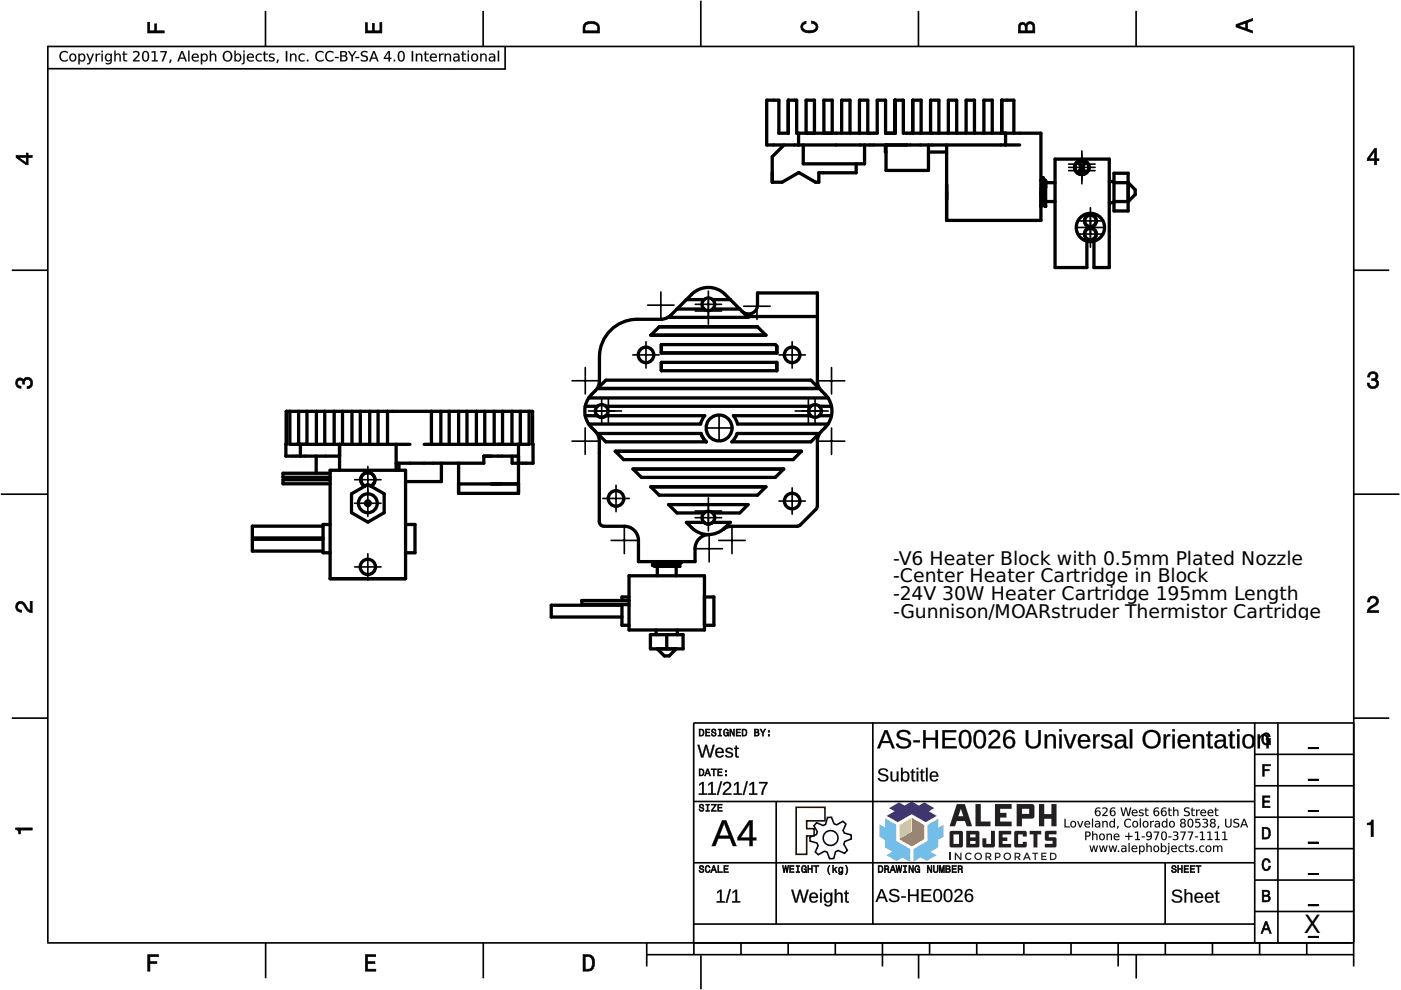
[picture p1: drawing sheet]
<svg xmlns="http://www.w3.org/2000/svg" width="297mm" height="210mm" viewBox="0 0 297 210" stroke-linecap="round" stroke-linejoin="round" font-family="sans-serif">
<defs><g id="words">
<text font-size="5.3" x="276.4" y="197.9">X</text>
<g font-size="4">
<text x="189.4" y="119.7">-V6 Heater Block with 0.5mm Plated Nozzle</text>
<text x="189.4" y="123.5">-Center Heater Cartridge in Block</text>
<text x="189.4" y="127.2">-24V 30W Heater Cartridge 195mm Length</text>
<text x="189.4" y="131">-Gunnison/MOARstruder Thermistor Cartridge</text>
</g>
</g></defs>
<g fill="none" stroke="#000" stroke-width=".35">
<path d="M10.1 9.7v190.1M10.1 9.9h277M56.3 2.3v7.5M102.4 2.3v7.5M148.6 .1v9.8M194.7 2.3v7.5M240.9 2.3v7.5M287 9.7v195.2M2.5 57.3h7.5M287.1 57.3h7.4M.2 104.8h10M287 104.8h9.7"/>
<path d="M2.5 152.3h7.5M147 153.3h140.1M147.1 153.3v49.1M185.1 153.2v42.8M266 159.9h21M266 153.3v46.7M270.9 153.3v46.7M287.1 152.3h7.4M147 169.9h119M164.6 169.9v26M266 179.9h21M266 173.3h21"/>
<path d="M266 166.6h21M10 199.9h277.1M56.3 199.9v7.5M102.5 199.9v7.5M137.1 199.9v5M147 195.9h119M147 182.9h119M157.1 199.9v2.5M167.1 199.9v2.5M177.1 199.9v2.5M187.1 199.9v5M197.1 199.9v2.5"/>
<path d="M207.1 199.9v2.5M217.1 199.9v2.5M227.1 199.9v2.5M237.1 199.9v5M247 182.9v13M247.1 199.9v2.5M257.1 199.9v2.5M266 193.3h21M266 186.6h21M267.1 199.9v2.5M277.1 199.9v2.5M137.1 202.4h150"/>
<path d="M148.6 202.6v7.2M194.8 202.4v5.1M240.9 202.4v5.1"/>
</g>
<g fill="#000">
<path d="M31.3 4.7h.4v1.8h1.1v-1.4h.4v1.4h1.6v.5h-3.5z" fill-rule="evenodd"/>
<path d="M77.5 4.8h.4v1.7h1v-1.5h.5v1.5h1.1v-1.7h.5v2.2h-3.5z" fill-rule="evenodd"/>
<path d="M124.1 4.9a2.19 2.19 0 0 0-.5 2.1h3.5v-1.2a1.42 1.42 0 0 0-1.7-1.3zM124.3 5.2a2.14 2.14 0 0 1 2.3 .3l.1 1h-2.7l.1-1z" fill-rule="evenodd"/>
<path d="M170.1 4.9l.8-.4v.5a.7 .7 0 0 0-.7 .5 .7 .7 0 0 0 .3 .8 1.69 1.69 0 0 0 2.5-.6 .9 .9 0 0 0-.9-.8v-.5a1.24 1.24 0 0 1 1.3 1.1 1.24 1.24 0 0 1-1 1.4 2.22 2.22 0 0 1-2.5-.7l-.1-.5z" fill-rule="evenodd"/>
<path d="M216.1 5l-.2 .8v1.2h3.5v-1.3a.98 .98 0 0 0-.7-1.1 .98 .98 0 0 0-1.2 .6 .84 .84 0 0 0-1.4-.2zM216.4 5.3a.54 .54 0 0 1 .7-.1 .54 .54 0 0 1 .3 .6v.7h-1.1zM217.9 5.2a.62 .62 0 0 1 .7-.1 .62 .62 0 0 1 .4 .6v.8h-1.2z" fill-rule="evenodd"/>
<path d="M262.1 5.2v.5l3.5 1.3v-.5l-1.1-.3v-1.4l1.1-.4v-.5zM262.6 5.5l1.5-.6v1.1z" fill-rule="evenodd"/>
<path d="M3.4 32.9v.5l2.1 1.5h.5v-1.5h.8v-.5h-.8v-.5h-.4v.5zM4 33.4h1.6v1.1z" fill-rule="evenodd"/>
<path d="M291.4 31.5l-1.5 2.1v.5h1.5v.8h.5v-.8h.5v-.4h-.5v-2.2zM291.4 32.1v1.6h-1.1z" fill-rule="evenodd"/>
<path d="M3.6 80.4a.86 .86 0 0 1 1.4 .1 1.06 1.06 0 0 1 1.2-.5 1.06 1.06 0 0 1 .7 1.2 1.1 1.1 0 0 1-1.2 1.2v-.4a.71 .71 0 0 0 .8-1 .71 .71 0 0 0-1.3-.1v.6h-.4a.61 .61 0 0 0-.3-.8 .61 .61 0 0 0-.8 .2 .61 .61 0 0 0 .2 .8l.6 .2v.4a1.15 1.15 0 0 1-1.2-.6 1.15 1.15 0 0 1 .3-1.3z" fill-rule="evenodd"/>
<path d="M290.3 79.1a1.08 1.08 0 0 1 1.3-.2 1.08 1.08 0 0 1 .5 1.3l-.4 .2a1.06 1.06 0 0 1 .6 1.3 1.06 1.06 0 0 1-1.2 .7 1.1 1.1 0 0 1-1.2-1.2h.4a.71 .71 0 0 0 1 .8 .71 .71 0 0 0 .1-1.3h-.6v-.4a.61 .61 0 0 0 .8-.3 .61 .61 0 0 0-.2-.8 .61 .61 0 0 0-.8 .2l-.2 .5h-.4z" fill-rule="evenodd"/>
<path d="M3.6 127.8a1.22 1.22 0 0 1 2 .7l.4 .6 .4 .3v-1.9h.4v2.4a1.8 1.8 0 0 1-1.7-1.4 .71 .71 0 0 0-.9-.5 .71 .71 0 0 0-.5 .8 .71 .71 0 0 0 .9 .6v.4a1.18 1.18 0 0 1-1.2-.6 1.18 1.18 0 0 1 .2-1.4z" fill-rule="evenodd"/>
<path d="M290.3 126.7a1.18 1.18 0 0 1 1.9 .3 1.18 1.18 0 0 1-1 1.7l-.5 .3-.3 .5h1.9v.4h-2.4a1.8 1.8 0 0 1 1.4-1.7 .71 .71 0 0 0 .5-.9 .71 .71 0 0 0-.9-.5 .71 .71 0 0 0-.5 .8h-.4z" fill-rule="evenodd"/>
<path d="M148.2 154.6v1.5h.5a.77 .77 0 0 0 .6-.8 .77 .77 0 0 0-.6-.7zM148.4 154.8a.58 .58 0 0 1 .7 .5 .58 .58 0 0 1-.7 .6zM149.6 154.6v1.5h.9v-.2h-.7v-.5h.6v-.2h-.6v-.4h.7v-.2zM151 154.7a.53 .53 0 0 0 0 .6 .53 .53 0 0 0 .6 .2 .32 .32 0 0 1-.3 .5 .32 .32 0 0 1-.3-.4h-.2a.5 .5 0 0 0 .7 .5 .5 .5 0 0 0 .1-.8l-.4-.1a.28 .28 0 0 1-.1-.4 .28 .28 0 0 1 .4-.1 .28 .28 0 0 1 .1 .3h.2a.51 .51 0 0 0-.3-.4 .51 .51 0 0 0-.5 .1zM152.3 154.6v.2h.2v1.1h-.2v.2h.7v-.2h-.3v-1.1h.3v-.2zM153.5 154.7a.81 .81 0 0 0 .5 1.4l.3-.2 .2 .2v-.8h-.6v.1h.4l-.2 .5a.6 .6 0 0 1-.5-.6 .6 .6 0 0 1 .4-.6l.2 .3h.2l-.1-.3a.53 .53 0 0 0-.8 0zM154.7 154.6v1.5h.2v-1.3l.6 1.3h.2v-1.5h-.2v1.2l-.5-1.2zM156.1 154.6v1.5h.9v-.2h-.7v-.5h.6v-.2h-.6v-.4h.7v-.2zM157.3 154.6v1.5h.5a.77 .77 0 0 0 .6-.8 .77 .77 0 0 0-.6-.7zM157.5 154.8a.58 .58 0 0 1 .7 .5 .58 .58 0 0 1-.7 .6zM159.9 154.6v1.5h.6a.42 .42 0 0 0 .5-.3 .42 .42 0 0 0-.3-.5l.2-.2-.1-.4zM160.1 154.8h.3a.23 .23 0 0 1 .3 .2 .23 .23 0 0 1-.3 .2h-.3zM160.1 155.4h.4a.26 .26 0 0 1 .3 .2 .26 .26 0 0 1-.3 .3h-.4zM161.1 154.6l.5 .9v.6h.2v-.6l.5-.9h-.2l-.4 .7-.3-.7zM162.9 155.8v.3h.3v-.3zM162.9 154.9v.3h.3v-.3z" fill-rule="evenodd"/>
<path d="M267.8 155.7a.85 .85 0 0 1 .9-.3 .85 .85 0 0 1 .6 .8h-.3l-.1-.3a.49 .49 0 0 0-.4-.3 .49 .49 0 0 0-.5 .3 1.2 1.2 0 0 0 .4 1.8 .66 .66 0 0 0 .6-.8h-.6v-.3h.9v1.3h-.1l-.1-.3-.3 .3a.85 .85 0 0 1-1.2-.7v-1.1z" fill-rule="evenodd"/>
<path d="M3.3 175.5h3.5v.5h-2.5v.8h-.3a.77 .77 0 0 0-.7-.9z" fill-rule="evenodd"/>
<path d="M148.4 170.6a.53 .53 0 0 0 0 .6 .53 .53 0 0 0 .6 .2 .32 .32 0 0 1-.3 .5 .32 .32 0 0 1-.3-.4h-.2a.5 .5 0 0 0 .7 .6 .5 .5 0 0 0 .1-.9l-.4-.1a.28 .28 0 0 1-.1-.4 .28 .28 0 0 1 .4-.1 .28 .28 0 0 1 .1 .4h.2a.51 .51 0 0 0-.3-.5 .51 .51 0 0 0-.5 .1zM149.7 170.5v.2h.2v1.1h-.2v.2h.7v-.2h-.3v-1.1h.3v-.2zM150.8 170.5v.2h.8l-.8 1.3h1.1v-.2h-.9l.9-1.3zM152.2 170.5v1.5h.9v-.2h-.7v-.5h.6v-.2h-.6v-.4h.7v-.2z" fill-rule="evenodd"/>
<path d="M148.2 163v1.5h.5a.77 .77 0 0 0 .6-.7 .77 .77 0 0 0-.6-.8zM148.4 163.2a.57 .57 0 0 1 .7 .6 .57 .57 0 0 1-.7 .5zM149.9 163l-.5 1.5h.2l.1-.4h.6l.2 .4h.2l-.6-1.5zM150 163.2l.3 .7h-.5zM150.8 163v.2h.4v1.3h.2v-1.3h.5v-.2zM152.2 163v1.5h.9v-.2h-.7v-.5h.6v-.2h-.6v-.4h.7v-.2zM153.8 164.2v.3h.3v-.3zM153.8 163.4v.3h.3v-.3z" fill-rule="evenodd"/>
<path d="M267.7 168.7h1.5v.3h-1.2v.8h1.1v.3h-1.1v.8h1.3v.3h-1.6z" fill-rule="evenodd"/>
<path d="M267.7 162.1h1.6v.3h-1.3v.7h1.1v.3h-1.1v1.2h-.3z" fill-rule="evenodd"/>
<path d="M267.6 175.4v2.5h.8a1.37 1.37 0 0 0 .7-2.2 1.56 1.56 0 0 0-1.5-.3zM267.9 175.7a.98 .98 0 0 1 1.2 .7 .98 .98 0 0 1-.7 1.2h-.5z" fill-rule="evenodd"/>
<path d="M289.9 174.5a.77 .77 0 0 0 .9-.6h.4v3.5h-.5v-2.5h-.8z" fill-rule="evenodd"/>
<path d="M148.4 183.6a.53 .53 0 0 0 0 .6 .53 .53 0 0 0 .6 .2 .32 .32 0 0 1-.3 .5 .32 .32 0 0 1-.3-.4h-.2a.5 .5 0 0 0 .7 .6 .5 .5 0 0 0 .1-.9l-.4-.1a.28 .28 0 0 1-.1-.4 .28 .28 0 0 1 .4-.1 .28 .28 0 0 1 .1 .4h.2a.51 .51 0 0 0-.3-.5 .51 .51 0 0 0-.5 .1zM149.6 183.7l-.1 .2a.67 .67 0 0 0 .1 .9 .67 .67 0 0 0 .8 .1l.2-.4h-.2l-.2 .3a.6 .6 0 0 1-.5-.5 .6 .6 0 0 1 .4-.6l.3 .3h.2l-.2-.4a.5 .5 0 0 0-.8 .1zM151.2 183.5l-.5 1.5h.2l.1-.4h.6l.2 .4h.2l-.6-1.5zM151.3 183.7l.3 .7h-.5zM152.2 183.5v1.5h1v-.2h-.8v-1.3zM153.5 183.5v1.5h.9v-.2h-.7v-.5h.6v-.2h-.6v-.4h.7v-.2z" fill-rule="evenodd"/>
<path d="M165.9 183.5l.3 1.5h.1l.3-1.3 .2 1.3h.2l.2-1.5h-.1l-.2 1.3-.2-1.3h-.2l-.2 1.3-.2-1.3zM167.4 183.5v1.5h1v-.2h-.8v-.5h.7v-.2h-.7v-.4h.7v-.2zM168.8 183.5v.2h.3v1.1h-.3v.2h.7v-.2h-.2v-1.1h.2v-.2zM170.1 183.7a.82 .82 0 0 0 .5 1.3l.3-.2 .1 .2v-.8h-.5v.2h.3l-.2 .4a.6 .6 0 0 1-.5-.5 .6 .6 0 0 1 .5-.6l.2 .3h.2l-.2-.4a.53 .53 0 0 0-.7 .1zM171.3 183.5v1.5h.2v-.7h.6v.7h.2v-1.5h-.2v.6h-.6v-.6zM172.5 183.5v.2h.5v1.3h.2v-1.3h.4v-.2zM175.8 183.5a1.35 1.35 0 0 0 .2 1.9 1.84 1.84 0 0 1 0-1.9zM176.5 183.5v1.5h.2v-.4l.2-.2 .4 .6h.2l-.4-.7 .4-.5h-.2l-.6 .6v-.9zM177.9 184a.59 .59 0 0 0-.2 .7 .59 .59 0 0 0 .7 .3l.1-.2a.31 .31 0 0 1-.1 .5 .31 .31 0 0 1-.4-.2h-.2a.47 .47 0 0 0 .5 .4 .47 .47 0 0 0 .4-.5v-1.2h-.2v.2l-.3-.2zM178 184.1l.1-.1a.42 .42 0 0 1 .4 .4 .42 .42 0 0 1-.4 .5l-.1-.3zM179.3 183.5a1.85 1.85 0 0 1 0 1.9 1.22 1.22 0 0 0 0-1.9z" fill-rule="evenodd"/>
<path d="M186.2 183.5v1.5h.5a.77 .77 0 0 0 .6-.7 .77 .77 0 0 0-.6-.8zM186.4 183.7a.58 .58 0 0 1 .6 .6 .58 .58 0 0 1-.6 .5zM187.5 183.5v1.5h.2v-.6a.45 .45 0 0 1 .5 .1 .45 .45 0 0 1 .1 .5h.2l-.2-.7a.42 .42 0 0 0 .1-.5 .42 .42 0 0 0-.4-.3zM187.7 183.7h.2a.26 .26 0 0 1 .4 .3 .26 .26 0 0 1-.4 .2h-.2zM189.2 183.5l-.6 1.5h.2l.2-.4h.6l.1 .4h.2l-.5-1.5zM189.3 183.7l.2 .7h-.4zM189.9 183.5l.3 1.5h.2l.2-1.3 .2 1.3h.2l.3-1.5h-.2l-.2 1.3-.2-1.3h-.2l-.2 1.3-.2-1.3zM191.5 183.5v.2h.3v1.1h-.3v.2h.8v-.2h-.3v-1.1h.3v-.2zM192.7 183.5v1.5h.2v-1.2l.5 1.2h.3v-1.5h-.2v1.2l-.6-1.2zM194.1 183.7a.81 .81 0 0 0 .5 1.3l.3-.2 .1 .2v-.8h-.5v.2h.3l-.2 .4a.6 .6 0 0 1-.5-.5 .6 .6 0 0 1 .5-.6l.2 .3h.2l-.2-.4a.53 .53 0 0 0-.7 .1zM196.6 183.5v1.5h.2v-1.2l.6 1.2h.2v-1.5h-.2v1.2l-.6-1.2zM197.9 183.5v.9a.52 .52 0 0 0 .5 .6 .52 .52 0 0 0 .5-.6v-.9h-.2v.9a.33 .33 0 0 1-.3 .5 .33 .33 0 0 1-.3-.5v-.9zM199.2 183.5v1.5h.1v-1.4l.3 1.4h.2l.3-1.4v1.4h.1v-1.5h-.2l-.3 1.3-.3-1.3zM200.5 183.5v1.5h.6a.42 .42 0 0 0 .4-.3 .42 .42 0 0 0-.2-.5l.2-.2-.1-.4zM200.7 183.7h.3a.23 .23 0 0 1 .3 .2 .23 .23 0 0 1-.3 .2h-.3zM200.7 184.3h.3a.26 .26 0 0 1 .3 .3 .26 .26 0 0 1-.3 .2h-.3zM201.8 183.5v1.5h1v-.2h-.8v-.5h.7v-.2h-.7v-.4h.8v-.2zM203.1 183.5v1.5h.2v-.6a.45 .45 0 0 1 .5 .1 .45 .45 0 0 1 .1 .5h.2l-.2-.7a.42 .42 0 0 0 .1-.5 .42 .42 0 0 0-.4-.3zM203.3 183.7h.3a.26 .26 0 0 1 .3 .3 .26 .26 0 0 1-.4 .2h-.2z" fill-rule="evenodd"/>
<path d="M248.5 183.6a.53 .53 0 0 0 0 .6 .53 .53 0 0 0 .6 .2 .32 .32 0 0 1-.2 .5 .32 .32 0 0 1-.3-.4h-.2a.5 .5 0 0 0 .6 .6 .5 .5 0 0 0 .2-.9l-.4-.1a.28 .28 0 0 1-.1-.4 .28 .28 0 0 1 .3-.1 .28 .28 0 0 1 .2 .4h.2a.51 .51 0 0 0-.3-.5 .51 .51 0 0 0-.6 .1zM249.7 183.5v1.5h.2v-.7h.6v.7h.2v-1.5h-.2v.6h-.6v-.6zM251 183.5v1.5h1v-.2h-.8v-.5h.7v-.2h-.7v-.4h.8v-.2zM252.3 183.5v1.5h1v-.2h-.8v-.5h.7v-.2h-.7v-.4h.8v-.2zM253.5 183.5v.2h.5v1.3h.2v-1.3h.5v-.2z" fill-rule="evenodd"/>
<path d="M268.3 195.4l-1 2.5h.4l.2-.7h1l.3 .7h.3l-.9-2.5zM268.4 195.8l.4 1.1h-.7z" fill-rule="evenodd"/>
<path d="M267.6 188.7v2.5h1a.7 .7 0 0 0 .7-.5 .7 .7 0 0 0-.4-.8 .61 .61 0 0 0 .3-.8 .61 .61 0 0 0-.7-.4zM267.9 189h.6a.38 .38 0 0 1 .4 .4 .38 .38 0 0 1-.5 .4h-.5zM267.9 190.1h.6a.44 .44 0 0 1 .5 .4 .44 .44 0 0 1-.5 .4h-.6z" fill-rule="evenodd"/>
<path d="M267.8 182.3a.85 .85 0 0 1 .9-.3 .85 .85 0 0 1 .6 .8h-.3l-.1-.2a.47 .47 0 0 0-.4-.3 .47 .47 0 0 0-.4 .3 1.21 1.21 0 0 0 .4 1.7 .64 .64 0 0 0 .5-.7h.4a.89 .89 0 0 1-.8 1 .89 .89 0 0 1-1-.7v-1.1z" fill-rule="evenodd"/>
<path d="M31.3 202.4h2.3v.4h-1.8v1.1h1.5v.4h-1.5v1.6h-.5z" fill-rule="evenodd"/>
<path d="M77.5 202.4h2.1v.4h-1.7v1.1h1.6v.4h-1.6v1.2h1.8v.4h-2.2z" fill-rule="evenodd"/>
<path d="M123.6 202.4v3.5h1.2a1.42 1.42 0 0 0 1.3-1.7 1.38 1.38 0 0 0-1.3-1.8zM124.1 202.8l1 .1a1.89 1.89 0 0 1 0 2.5l-1 .1z" fill-rule="evenodd"/>
</g>
<g fill="#000">
<path d="M31.3 4.7v2.3h3.5v-.5l-1.7 .1 .1-1.5h-.4l.1 1.5h-1.2v-1.9zM31.3 4.7h.5l-.1 1.8h1.1l-.1-1.5h.6l-.1 1.5h1.7v.6h-3.6z"/>
<path d="M77.5 4.8v2.2h3.5v-2.2h-.5l.1 1.8h-1.3v-1.6h-.4l.1 1.6h-1.2l.1-1.8zM77.4 4.8h.6l-.1 1.7h1v-1.6h.5v1.6h1.1v-1.8h.5v2.4h-3.6z"/>
<path d="M124.1 4.9l-.5 .6v1.5h3.5l-.1-1.7-.3-.4-1.3-.4zM124 4.8l.6-.3h.8l.7 .1 .6 .2 .4 .5 .1 1.8h-3.7l.1-1.6zM124.3 5.2l1.1-.2 1 .2 .3 .3 .1 1.1h-2.8v-1.1zM124.3 5.2l-.2 .3-.1 1h2.7l-.1-1-.2-.3-1-.2z"/>
<path d="M170.1 4.9l-.3 .8 .1 .5 .3 .4 .6 .3h1.6l.6-.3 .3-.4 .2-.5-.1-.5-.8-.6-.5-.2v.5l.7 .2 .3 .6-.1 .4-.8 .4h-1.2l-.5-.2-.3-.2v-.7l.4-.4h.3v-.5zM170 4.9l1-.5v.6l-.4 .1-.4 .4 .1 .5 .7 .5h1.2l.5-.2 .3-.6-.2-.5-.8-.2v-.6l.7 .1 .7 .7 .1 .5-.1 .6-.4 .4-.6 .3h-1.6l-.6-.3-.4-.4-.1-.6z"/>
<path d="M216.1 5l-.2 .8v1.2h3.5l-.1-1.8-.5-.6h-.4l-.6 .1-.3 .6-.5-.5h-.6zM216.1 4.9l.3-.2h.6l.5 .5 .1-.3 .4-.3h.8l.6 .6 .1 1.9h-3.7v-1.4zM216.4 5.3l.4-.2 .5 .2 .1 1.3h-1.1zM216.4 5.3l-.1 1.2h1.1l-.2-1.1-.4-.2zM217.9 5.2l.5-.2 .5 .2 .2 1.4h-1.4zM217.9 5.2l-.1 1.3h1.2l-.2-1.3-.4-.1z"/>
<path d="M262.1 5.2v.5l3.5 1.3v-.5l-1.1-.3v-1.5l1.1-.3v-.5zM262 5.2l3.6-1.4v.6l-1.1 .4v1.4l1.1 .3v.6l-3.6-1.3zM262.4 5.5l1.8-.7v1.3zM262.6 5.4l1.5 .6v-1.1l-1.5 .6z"/>
<path d="M3.4 32.9v.5l2.1 1.5h.5l-.1-1.6 .9 .1v-.5l-.9 .1 .1-.6h-.4v.6zM3.3 32.9h2.3l-.1-.5h.5v.5h.9v.6l-.9-.1v1.6h-.5l-2.2-1.6zM3.8 33.3h1.8v1.3zM4 33.3l1.6 1.2v-1.1l-1.6 .1z"/>
<path d="M291.4 31.5l-1.5 2.1v.5l1.6-.1-.1 .9h.5l-.1-.9 .6 .1v-.4h-.6l.1-2.2zM291.4 31.4h.5v2.3l.5-.1v.5h-.5v.9h-.6l.1-.9h-1.6v-.5zM291.5 31.9v1.8h-1.3zM291.3 32.1h.2l-1.1 1.6-.1-.1 1.1 .1z"/>
<path d="M3.6 80.4l-.3 .8 .1 .5 .6 .6h.5v-.4l-.6-.1-.2-.6 .1-.5 .5-.2 .4 .2 .1 .8h.4v-.6l.3-.5 .6 .1 .3 .1 .1 .3v.6l-.4 .5h-.4v.4l.6-.1 .5-.6v-1l-.5-.6-.8-.1-.4 .3-.1 .4-.3-.5-.5-.1zM3.5 80.3l.8-.3 .4 .2 .3 .3v-.2l.5-.4 .8 .1 .6 .7v1l-.6 .7-.6 .1v-.6h.4l.4-.4-.2-.8-.7-.2-.4 .4 .1 .6h-.6v-.7l-.4-.2-.4 .2-.2 .4 .2 .5 .6 .1v.6l-.6-.1-.6-.6-.1-.5z"/>
<path d="M290.3 79.1l-.3 .8h.4v-.3l.4-.4 .8 .1 .1 .7-.4 .3h-.5v.4l.9 .1 .2 .5-.2 .6-.3 .1h-.7l-.2-.2-.2-.6h-.4l.1 .5 .6 .6h1l.4-.2 .3-.8-.1-.5-.6-.4 .5-.2v-.9l-.6-.4-.4-.1zM290.2 79l.9-.3 .8 .3 .3 .3-.1 .9-.4 .2 .5 .3 .2 .6-.4 .9-.4 .2h-1.1l-.6-.6-.1-.6h.6l.1 .6 .6 .2 .5-.2 .2-.5-.2-.5-.5-.1-.3 .1v-.6l.5 .1 .4-.3-.2-.7h-.7l-.4 .3 .1 .4h-.6l.1-.6z"/>
<path d="M3.6 127.8l-.3 .8 .3 .9 1 .3v-.4l-.7-.2-.2-.5 .2-.6 .4-.2 .7 .3 .9 1.4 .9 .3v-2.4h-.4l.1 2-.6-.4-.9-1.4-.6-.2zM3.5 127.8l.8-.4 .7 .2 1 1.5 .4 .3-.1-2h.6v2.6l-1-.3-1-1.4-.6-.3-.4 .2-.2 .5 .2 .5 .7 .1v.6l-.6-.1-.4-.3-.4-.9z"/>
<path d="M290.3 126.7l-.3 .9h.4l.1-.6 .6-.3 .6 .2 .2 .5-.3 .7-1.5 .9-.2 .9h2.4v-.4h-2l.3-.5 1.3-.7 .4-.9-.1-.4-.6-.6-1 .1zM290.2 126.6l.9-.3 .9 .3 .3 .4v.4l-.2 .7-1.4 .9-.3 .5 1.9-.1v.6h-2.5l.3-1.1 1.4-.9 .3-.6-.2-.4-.5-.2-.5 .2-.1 .7h-.6l.1-.7z"/>
<path d="M148.2 154.6v1.5l.8-.1 .2-.4v-.7l-.3-.3zM148.2 154.5h.7l.4 .3v.9l-.3 .4h-.8zM148.4 154.7l.6 .1 .1 .8-.2 .3-.5 .1zM148.4 154.8v1.1h.5l.1-.3v-.7zM149.6 154.6v1.5h.9v-.2l-.8 .1v-.7h.7v-.1l-.7 .1v-.6l.8 .1v-.2zM149.5 154.5h1.1v.3h-.8v.4l.7-.1v.4l-.7-.1v.5l.8-.1v.3h-1.1zM151 154.7l-.2 .3 .1 .3 .7 .1 .1 .3-.2 .3-.5-.1v-.3h-.2v.2l.3 .3h.5l.2-.3v-.3l-.7-.3-.1-.3 .2-.2h.4v.3h.2v-.2l-.3-.2zM150.9 154.6l.7-.1 .3 .3v.3h-.3l-.1-.3-.2-.1-.3 .3 .1 .1 .8 .3v.5l-.3 .2h-.5l-.3-.3-.1-.3h.3l.1 .3 .2 .1 .4-.2-.9-.5zM152.3 154.6v.2l.3-.1v1.3l-.3-.1v.2h.7v-.2l-.3 .1v-1.3l.3 .1v-.2zM152.2 154.5h.9v.3h-.4v1.1l.4-.1v.3h-.9v-.3h.3v-1h-.3zM153.5 154.7l-.1 .6 .1 .6 .5 .2 .4-.4 .1 .4v-.8h-.6v.1h.4l-.2 .6-.4-.1-.2-.3 .1-.8 .5-.1 .1 .3h.2l-.1-.3-.4-.2zM153.5 154.7l.4-.2 .4 .1 .2 .5h-.3l-.1-.3-.3-.1-.2 .4v.5l.2 .3h.3l.2-.5-.4 .1v-.3h.6v.9h-.2v-.2l-.4 .3-.4-.3-.2-.6zM154.7 154.6v1.5h.2v-1.3h.1l.5 1.3h.2v-1.5h-.2l.1 1.2h-.1l-.5-1.2zM154.7 154.5h.3l.5 1.3v-1.3h.3v1.6h-.4l-.5-1.3 .1 1.3h-.3zM156.1 154.6v1.5h.9v-.2l-.8 .1v-.7h.7v-.1l-.7 .1v-.6l.8 .1v-.2zM156 154.5h1.1v.3h-.8v.4l.7-.1v.4l-.7-.1v.5l.8-.1v.3h-1.1zM157.3 154.6v1.5l.8-.1 .2-.4v-.7l-.3-.3zM157.3 154.5h.7l.4 .3v.9l-.3 .4h-.8zM157.5 154.7l.6 .1 .1 .8-.2 .3-.5 .1zM157.5 154.8v1.1h.5l.2-.3-.1-.7zM159.9 154.6v1.5l.8-.1 .2-.2 .1-.3-.4-.2 .3-.2v-.3l-.2-.2zM159.9 154.5h.8l.2 .3v.4l-.2 .1 .3 .2-.1 .5-1 .1zM160.1 154.7h.5a.28 .28 0 0 1 .2 .3 .28 .28 0 0 1-.2 .2l-.5 .1zM160.1 154.8v.4l.6-.1-.1-.3zM160.1 155.3l.6 .1v.5l-.6 .1zM160.1 155.4v.5l.6-.1v-.4zM161.1 154.6l.6 .9-.1 .6h.2v-.6l.5-.9h-.2l-.4 .8-.3-.8zM161 154.5h.4l.3 .8 .4-.8h.3l-.6 1 .1 .6h-.3v-.6zM162.9 155.8v.3h.3v-.3zM162.8 155.7h.4v.4h-.4zM162.9 154.9v.3h.3v-.3zM162.8 154.8h.4v.5h-.4z"/>
<path d="M267.8 155.7l-.3 1 .3 .9 .3 .3 .5 .1 .4-.2 .1-.4 .1 .5h.1v-1.3h-.9v.3l.7-.1-.1 .4-.3 .5h-.5l-.4-.6 .1-1.2 .3-.3h.5l.3 .3v.3h.3l-.3-.6-.5-.3zM267.7 155.7l.3-.3 .5-.1 .6 .2 .3 .7h-.5v-.3l-.3-.2h-.4l-.3 .5v.9l.3 .5h.5l.3-.7h-.6v-.4h1v1.5h-.3v-.4l-.3 .3-.4 .2-.7-.4-.3-1z"/>
<path d="M277.3 158.5v.3h2.2v-.3zM277.3 158.4h2.3v.4h-2.3z"/>
<path d="M3.3 175.5v.4l.6 .2 .1 .7h.3v-.9l2.5 .1v-.5zM3.2 175.5h3.7v.6l-2.6-.1 .1 .9h-.5l-.1-.7-.6-.3z"/>
<path d="M148.4 170.6l-.2 .3 .1 .3 .7 .2 .1 .2-.2 .3-.5-.1v-.3h-.2v.2l.3 .3h.5l.2-.2v-.4l-.7-.3-.1-.2 .2-.3 .4 .1v.3h.2v-.2l-.3-.3zM148.3 170.6l.6-.2 .3 .3 .1 .3h-.3l-.2-.3-.3 .1v.3l.5 .1 .3 .2v.4l-.3 .3h-.5l-.3-.3-.1-.3h.3l.1 .3 .2 .1 .4-.3-.9-.5zM149.7 170.5v.2l.3-.1v1.3l-.3-.1v.2h.7v-.2l-.3 .1v-1.3l.3 .1v-.2zM149.6 170.4h.9v.4h-.4v1h.4v.3h-.9v-.3h.3v-1.1l-.3 .1zM150.8 170.5v.2l1-.1-1 1.4h1.1v-.2l-1 .1 1-1.4zM150.8 170.4h1.1v.3l-.9 1.1h.9v.3h-1.2v-.3l.9-1.1v.1h-.8zM152.2 170.5v1.5h.9v-.2l-.8 .1v-.6h.7v-.2l-.7 .1v-.6l.8 .1v-.2zM152.1 170.4h1.1v.4l-.8-.1v.4h.7v.3l-.7-.1v.5h.8v.3h-1.1z"/>
<path d="M148.2 163v1.5h.8l.2-.4v-.8l-.3-.3zM148.2 163h.7l.4 .3v.8l-.3 .4-.8 .1zM148.4 163.1l.6 .2 .1 .7-.2 .4h-.5zM148.4 163.2v1.1h.5l.1-.3v-.7zM149.9 163l-.5 1.5h.2l.1-.5h.7l.1 .5h.2l-.6-1.5zM149.9 163h.3l.6 1.6h-.4l-.1-.5h-.6l-.1 .5h-.3zM150 163l.3 1h-.6zM150 163.3h.1l-.3 .6h.5zM150.8 163v.2l.5-.1-.1 1.4h.2v-1.4l.5 .1v-.2zM150.7 163h1.2v.3l-.5-.1 .1 1.4h-.3v-1.4l-.5 .1zM152.2 163v1.5h.9v-.2l-.8 .1v-.6h.7v-.2l-.7 .1v-.6l.8 .1v-.2zM152.1 163h1.1v.3l-.8-.1v.4h.7v.3l-.7-.1v.5h.8v.3h-1.1zM153.8 164.2v.3h.3v-.3zM153.7 164.1h.4v.5h-.4zM153.8 163.4v.3h.3v-.3zM153.7 163.3h.4v.4h-.4z"/>
<path d="M153.1 173.9h.9l2.2 5.5h-.8l-.6-1.6h-2.5l-.6 1.6h-.9zM153.1 173.9l-2.2 5.5h.8l.6-1.7h2.5l.6 1.7h.7l-2.1-5.5zM153.5 174.5l-1 2.7h2zM153.5 174.4l1.1 2.9h-2.1zM158.8 173.9h.8v3.7h.8v.6l-.8-.1v1.3h-.7v-1.3l-2.6 .1v-.6zM158.8 173.9l-2.4 3.7v.5h2.6l-.1 1.3h.7l-.1-1.3h.8v-.5h-.8l.1-3.7zM158.9 174.7l-1.9 2.9h1.9zM159 174.5v3.1h-2.1l1.8-2.4z"/>
<path d="M153.1 173.9h.9l2.1 5.5h-.7l-.6-1.6h-2.5l-.6 1.6h-.8zM153.5 174.5l-1 2.7h2zM158.8 173.9h.8v3.7h.7v.5h-.7v1.3h-.7v-1.3h-2.5v-.5zM158.9 174.7l-1.9 2.9h1.9z"/>
<path d="M267.7 168.7v2.5h1.6v-.3l-1.3 .1v-1h1.1v-.2l-1.1 .1v-.9h1.2v-.3zM267.6 168.7h1.7v.4l-1.3-.1v.8l1.2-.1v.5l-1.2-.1v.8h1.3v.4h-1.7z"/>
<path d="M267.7 162.1v2.5h.3v-1.2h1.1v-.3l-1.1 .1v-.9l1.3 .1v-.3zM267.6 162h1.8v.4h-1.4v.7h1.2v.4l-1.2-.1 .1 1.2h-.5z"/>
<path d="M267.6 175.4v2.5l1.2-.1 .5-.6-.1-1.3-.5-.5zM267.5 175.3l1.2 .1 .6 .5 .1 1.3-.5 .7-1.4 .1zM267.9 175.6l.8 .1 .2 .2 .1 1.2-.3 .5-.8 .1zM267.9 175.7v1.9l.8-.1 .3-.4-.1-1.2-.2-.1z"/>
<path d="M277.3 178.5v.3h2.2v-.3zM277.3 178.4h2.3v.4h-2.3z"/>
<path d="M277.3 171.8v.3h2.2v-.3zM277.3 171.8h2.3v.4h-2.3z"/>
<path d="M277.3 165.2v.2h2.2v-.2zM277.3 165.1h2.3v.4h-2.3z"/>
<path d="M289.9 174.5v.4l.9-.1-.1 2.6h.5v-3.5h-.4l-.2 .5zM289.8 174.5l.7-.1 .3-.6h.4v3.6h-.6l.1-2.5h-.9z"/>
<path d="M148.4 183.6l-.2 .3 .1 .3 .7 .2 .1 .2-.2 .3-.5-.1v-.3h-.2v.2l.3 .3h.5l.2-.2v-.4l-.7-.3-.1-.2 .2-.3 .4 .1v.3h.2v-.3l-.3-.2zM148.3 183.5l.6-.1 .3 .3 .1 .3h-.3l-.2-.3-.3 .1v.3h.5l.3 .3v.4l-.3 .3h-.5l-.3-.3-.1-.4h.3l.1 .4 .2 .1 .4-.3-.9-.5zM149.6 183.7l-.1 .6 .1 .5 .6 .2 .4-.5h-.2l-.2 .4h-.3l-.2-.4v-.5l.3-.4 .3 .1 .1 .3 .2-.1-.4-.4zM149.6 183.6l.4-.2 .6 .3v.3h-.3v-.2l-.3-.2-.3 .4v.5l.2 .3h.4v-.4h.4l-.4 .7h-.5l-.2-.2-.2-.6zM151.2 183.5l-.5 1.5h.2l.1-.5h.7l.1 .5h.2l-.6-1.5zM151.2 183.4h.3l.6 1.7h-.4l-.1-.5h-.6l-.1 .5h-.3zM151.3 183.5l.3 .9h-.6zM151.3 183.7h.1l-.3 .7h.5zM152.2 183.5v1.5h1v-.2l-.9 .1 .1-1.4zM152.1 183.4h.4l-.1 1.4h.8v.3h-1.1zM153.5 183.5v1.5h.9v-.2l-.8 .1v-.6h.7v-.2l-.7 .1v-.6l.8 .1v-.2zM153.4 183.4h1.1v.4l-.8-.1v.4h.7v.3l-.7-.1v.5h.8v.3h-1.1z"/>
<path d="M165.9 183.5l.3 1.5h.1l.2-1.3h.1l.2 1.3h.2l.2-1.5h-.1l-.2 1.3h-.1l-.1-1.3h-.2l-.2 1.3h-.1l-.1-1.3zM165.8 183.4h.3l.2 1.4 .1-1.4h.3l.2 1.4 .1-1.4h.3l-.3 1.7h-.3l-.1-1.4-.2 1.4h-.3zM167.4 183.5v1.5h1v-.2l-.9 .1v-.6h.8v-.2l-.8 .1v-.6l.8 .1v-.2zM167.3 183.4h1.1v.4l-.8-.1v.4h.7v.3l-.7-.1v.5h.8v.3h-1.1zM168.8 183.5v.2l.3-.1v1.3l-.3-.1v.2h.7v-.2l-.3 .1v-1.3l.3 .1v-.2zM168.7 183.4h.9v.4h-.3v1h.3v.3h-.9v-.3h.4v-1.1l-.4 .1zM170.1 183.7l-.2 .6 .2 .5 .5 .2 .3-.3 .1 .3v-.8h-.5v.2l.4-.1-.3 .6h-.3l-.2-.4v-.7l.5-.2 .2 .4h.2l-.2-.4-.3-.1zM170 183.6l.5-.2 .4 .2 .2 .4h-.4v-.3h-.4l-.2 .3v.5l.2 .3h.3l.2-.4h-.4v-.3h.7v1h-.3l.1-.3-.5 .3-.4-.2-.2-.6zM171.3 183.5v1.5h.2l-.1-.8h.7v.8h.2v-1.5h-.2v.7h-.7l.1-.7zM171.2 183.4h.3v.7h.6l-.1-.7h.3v1.7h-.3v-.8h-.5v.8h-.3zM172.5 183.5v.2l.5-.1v1.4h.2l-.1-1.4 .5 .1v-.2zM172.4 183.4h1.3v.4l-.5-.1v1.4h-.3l.1-1.4-.6 .1zM175.8 183.5l-.3 .9 .1 .6 .3 .5-.3-1.1 .2-.7 .1-.3 .1 .1zM175.8 183.4h.3l-.3 .3-.1 .7 .1 .8 .3 .3h-.3l-.4-.8 .1-.8zM176.5 183.5v1.5h.2v-.4l.2-.3 .4 .7h.2l-.5-.7 .5-.5h-.2l-.6 .7v-1zM176.5 183.4h.3l-.1 1 .5-.6h.5l-.6 .5 .5 .8h-.4l-.3-.7-.2 .2 .1 .5h-.3zM177.9 184l-.2 .4 .2 .5 .4 .1 .3-.3v.3l-.2 .3h-.4v-.2h-.2v.2l.2 .1h.5l.2-.2v-1.4h-.2l.1 .4-.3-.4zM177.8 183.9l.4-.2 .3 .3v-.2h.3v1.4l-.3 .3h-.5l-.2-.2-.1-.3 .7 .3 .1-.5 .1 .1-.4 .2-.4-.2-.1-.5zM178 184.1l.2-.2 .3 .2 .1 .5-.2 .3-.4-.1zM178 184.1v.7l.4 .1 .1-.3v-.5l-.3-.1zM179.3 183.5l.3 .9-.3 1.1 .4-.5 .1-.6-.2-.7zM179.2 183.4h.2l.4 .8-.1 .8-.3 .5h-.2l.3-.5 .1-.6-.2-.7z"/>
<path d="M186.2 183.5v1.5h.7l.3-.4v-.8l-.4-.3zM186.1 183.4l.7 .1 .4 .3 .1 .8-.4 .4-.8 .1zM186.3 183.6l.7 .2 .1 .7-.2 .4h-.6zM186.4 183.7v1.1h.4l.2-.3-.1-.7zM187.5 183.5v1.5h.2l-.1-.7 .6 .1 .1 .6h.2l-.1-.6-.3-.1 .3-.2-.1-.5zM187.4 183.4l1 .2 .1 .5-.2 .2h.1l.2 .8h-.4v-.6l-.3-.1h-.2l.1 .7h-.4zM187.6 183.6l.6 .1v.5l-.6 .1zM187.7 183.7v.5l.5-.1v-.4zM189.2 183.5l-.6 1.5h.2l.1-.5h.7l.1 .5h.2l-.5-1.5zM189.1 183.4h.3l.6 1.7h-.3l-.1-.5h-.6l-.1 .5h-.4zM189.3 183.5l.3 .9h-.6zM189.2 183.7h.1l-.2 .7h.4zM189.9 183.5l.3 1.5h.2l.1-1.3h.1l.2 1.3h.2l.3-1.5h-.2l-.1 1.3h-.2l-.1-1.3h-.2l-.2 1.3h-.1l-.1-1.3zM189.8 183.4h.4l.1 1.4 .1-1.4h.3l.2 1.4 .1-1.4h.3l-.3 1.7h-.2l-.2-1.4-.2 1.4h-.3zM191.5 183.5v.2l.4-.1v1.3l-.4-.1v.2h.8v-.2l-.4 .1v-1.3l.4 .1v-.2zM191.4 183.4h.9v.4h-.3v1h.3v.3h-.9v-.3h.4v-1.1l-.4 .1zM192.7 183.5v1.5h.2l-.1-1.2h.1l.5 1.2h.3v-1.5h-.2l.1 1.2-.2 .1-.5-1.3zM192.6 183.4h.4l.5 1.3-.1-1.3h.3v1.7h-.3l-.5-1.3v1.3h-.3zM194.1 183.7l-.2 .6 .2 .5 .5 .2 .3-.3 .1 .3v-.8h-.5v.2l.4-.1-.3 .6h-.3l-.2-.4 .1-.7 .4-.2 .2 .4h.2l-.2-.4-.3-.1zM194 183.6l.5-.2 .4 .2 .2 .4h-.4v-.3h-.4l-.2 .3 .1 .5 .1 .3h.3l.2-.4h-.4v-.3h.7v1h-.2v-.3l-.4 .3-.5-.2-.1-.6zM196.6 183.5v1.5h.2l-.1-1.2h.1l.6 1.2h.2v-1.5h-.2l.1 1.2-.2 .1-.5-1.3zM196.5 183.4h.4l.5 1.3-.1-1.3h.3v1.7h-.3l-.5-1.3v1.3h-.3zM197.9 183.5v1.2l.5 .3 .5-.3v-1.2h-.2v1.2a.37 .37 0 0 1-.3 .2 .37 .37 0 0 1-.4-.2l.1-1.2zM197.8 183.4h.3v1.2l.3 .3 .3-.3-.1-1.2h.4l-.1 1.3-.3 .4-.7-.2zM199.2 183.5v1.5h.1v-1.4h.1l.2 1.4h.2l.2-1.4h.1v1.4h.1v-1.5h-.2l-.2 1.3h-.2l-.2-1.3zM199.1 183.4h.4l.2 1.4 .2-1.4h.4v1.7h-.3v-1.5l.1 .1-.3 1.4h-.3l-.2-1.5 .1 1.5h-.3zM200.5 183.5v1.5h.8l.2-.3v-.3l-.4-.2 .3-.1v-.4l-.2-.2zM200.4 183.4l.8 .1 .3 .2v.4l-.2 .1 .3 .2-.1 .5-1.1 .2zM200.6 183.6h.5a.28 .28 0 0 1 .2 .3 .28 .28 0 0 1-.2 .3h-.5zM200.7 183.7v.4l.5-.1v-.3zM200.6 184.2l.6 .1a.32 .32 0 0 1 .2 .3 .32 .32 0 0 1-.2 .3h-.6zM200.7 184.3v.5h.6l-.1-.4zM201.8 183.5v1.5h1v-.2l-.8 .1v-.6h.7v-.2l-.7 .1v-.6l.8 .1v-.2zM201.8 183.4h1v.4l-.8-.1v.4h.8v.3l-.8-.1v.5h.9v.3h-1.1zM203.1 183.5v1.5h.2l-.1-.7 .6 .1 .1 .6h.2l-.1-.6-.3-.1 .4-.2-.2-.5zM203 183.4l1 .2 .1 .5-.2 .2h.2l.1 .8h-.4v-.6l-.3-.1h-.2l.1 .7h-.4zM203.2 183.6l.6 .1v.5l-.6 .1zM203.3 183.7v.5l.5-.1v-.4z"/>
<path d="M248.5 183.6l-.1 .3 .1 .3 .7 .2 .1 .2-.2 .3-.5-.1v-.3h-.2v.2l.3 .3h.4l.3-.2v-.4l-.8-.3-.1-.2 .2-.3 .4 .1 .1 .3h.2v-.3l-.3-.2zM248.5 183.5l.6-.1 .3 .3 .1 .3h-.4l-.1-.3-.4 .1 .1 .3h.5l.3 .3v.4l-.4 .3h-.4l-.4-.3v-.4h.3v.4l.3 .1 .3-.3-.8-.5zM249.7 183.5v1.5h.2l-.1-.8h.8l-.1 .8h.2v-1.5h-.2l.1 .7h-.8l.1-.7zM249.6 183.4h.4v.7h.5l-.1-.7h.4v1.7h-.4v-.8h-.5l.1 .8h-.4zM251 183.5v1.5h1v-.2l-.8 .1v-.6h.7v-.2l-.7 .1v-.6l.8 .1v-.2zM251 183.4h1v.4l-.8-.1v.4h.8v.3l-.8-.1v.5h.9v.3h-1.1zM252.3 183.5v1.5h1v-.2l-.8 .1v-.6h.7v-.2l-.7 .1v-.6l.8 .1v-.2zM252.3 183.4h1v.4l-.8-.1v.4h.8v.3l-.8-.1v.5h.9v.3h-1.1zM253.5 183.5v.2l.6-.1-.1 1.4h.2l-.1-1.4 .6 .1v-.2zM253.5 183.4h1.2v.4l-.5-.1 .1 1.4h-.4l.1-1.4-.5 .1z"/>
<path d="M268.3 195.4l-1 2.5h.4l.2-.8h1.1l.2 .8h.3l-.9-2.5zM268.2 195.3h.5l.9 2.7h-.4l-.3-.8h-1l-.2 .8h-.4zM268.4 195.6l.5 1.3h-.9zM268.4 195.8h.1l-.4 1.1h.7z"/>
<path d="M267.6 188.7v2.5h1.3l.4-.4v-.3l-.1-.4-.4-.2 .3-.2 .1-.6-.4-.3zM267.5 188.7h1.3l.4 .4 .1 .5-.4 .3h.2l.3 .4v.5l-.2 .3-.6 .2h-1.1zM267.9 189l.9 .1 .1 .5-.2 .2h-.8zM267.9 189v.8h.7l.3-.2-.1-.5zM267.9 190l1 .1 .2 .4-.2 .4-1 .1zM267.9 190.1v.8l1-.1 .1-.3-.1-.3z"/>
<path d="M267.8 182.3l-.2 .5v1.1l.5 .7h.7l.5-.5 .1-.5h-.4v.4l-.3 .4-.5-.1-.3-.5v-.9l.1-.4 .5-.3 .3 .2 .2 .4h.3l-.1-.3-.2-.3-.5-.2zM267.7 182.3l.8-.4 .6 .3 .2 .3 .1 .4h-.5l-.1-.5-.3-.1-.4 .3-.2 .3v.9l.3 .5h.3l.3-.1 .2-.6h.5l-.2 .5-.5 .5h-.7l-.4-.3-.2-1z"/>
<path d="M277.3 198.5v.2h2.2v-.2zM277.3 198.4h2.3v.4h-2.3z"/>
<path d="M277.3 191.8v.3h2.2v-.3zM277.3 191.8h2.3v.3h-2.3z"/>
<path d="M277.3 185.2v.2h2.2v-.2zM277.3 185.1h2.3v.4h-2.3z"/>
<path d="M31.3 202.4v3.5h.5l-.1-1.7 1.6 .1v-.4l-1.6 .1v-1.2h1.9v-.4zM31.3 202.3h2.4v.6l-1.9-.1v1.1l1.5-.1v.6l-1.5-.1 .1 1.7h-.6z"/>
<path d="M77.5 202.4v3.5h2.2v-.4l-1.8 .1v-1.4h1.6v-.3l-1.6 .1v-1.2h1.7v-.4zM77.4 202.3h2.3v.6l-1.8-.1v1.1l1.7-.1v.6l-1.7-.1v1.2l1.8-.1v.6h-2.3z"/>
<path d="M123.6 202.4v3.5l1.7-.1 .4-.3 .3-.6 .1-.7-.2-1.1-.8-.7zM123.5 202.3l1.6 .1 .3 .1 .6 .6 .1 1.1v.7l-.3 .6-.4 .4-1.9 .1zM124 202.8h1.2l.2 .3 .2 .4v1.3l-.5 .7-1.1 .1zM124.1 202.8v2.7l1-.1 .4-.6v-1.2l-.1-.5-.3-.2z"/>
</g>
<path d="M277.3 158.6h2.2M277.3 178.6h2.2M277.3 172h2.2M277.3 165.3h2.2M277.3 198.6h2.2M277.3 192h2.2M277.3 185.3h2.2" fill="none" stroke="#000" stroke-width=".25"/>
<path d="M168.8 171.2h6.1v2.8h-3.9v1.7h1.6v1.5h-1.6v3.9h-2.2z" fill="none" stroke="#370700" stroke-width=".34"/>
<g fill="none" stroke="#000137" stroke-width=".34">
<path d="M173.1 174.4l1.4 .6 .5-.2 .4-1.5h.9l.5 1.4 .6 .2 1.3-.8 .6 .6-.6 1.4 .3 .5 1.5 .4v.9l-1.4 .5-.2 .6 .7 1.3-.5 .6-1.4-.6-.5 .3-.4 1.4-.9 .1-.5-1.4-.6-.2-1.3 .7-.6-.6 .6-1.3-.3-.6-1.4-.4-.1-.8 1.4-.6 .2-.5-.7-1.3z"/>
<circle cx="176.1" cy="177.7" r="1.57"/>
</g>
<g fill="#f68712">
<path d="M193.3 173.4l2.6 1.5v3l-2.6-1.5z"/>
<path d="M193.3 173.4v3l2.6 1.5v-3zM193.3 173.4l2.6 1.5v3l-2.6-1.5z"/>
</g>
<g fill="#fccf29">
<path d="M190.7 174.9l2.6-1.5v3l-2.6 1.5z"/>
<path d="M190.7 174.9l2.6-1.5v3l-2.6 1.5zM190.7 174.9v3l2.6-1.5v-3z"/>
</g>
<g fill="#e45e1d">
<path d="M190.7 177.9l2.6-1.5 2.6 1.5-2.6 1.6z"/>
<path d="M190.7 177.9l2.6 1.6 2.6-1.6-2.6-1.5zM190.7 177.9l2.6-1.5 2.6 1.5-2.6 1.6z"/>
</g>
<g fill="#443593">
<path d="M188.5 171.3l2.1-1.2 1.2 .7 1.5-.9 1.5 .9 1.2-.7 2.1 1.2-1.2 .7 1.7 1-2.3 1.3-3-1.7-3 1.7-2.3-1.3 1.7-1z"/>
<path d="M188.5 171.3l1.2 .7-1.7 1 2.3 1.3 3-1.7 3 1.7 2.3-1.3-1.7-1 1.2-.7-2.1-1.2-1.2 .7-1.5-.9-1.5 .9-1.2-.7zM188.5 171.3l2.1-1.2 1.2 .7 1.5-.9 1.5 .9 1.2-.7 2.1 1.2-1.2 .7 1.7 1-2.3 1.3-3-1.7-3 1.7-2.3-1.3 1.7-1z"/>
</g>
<g fill="#51ade5">
<path d="M187.7 173.5l2.3 1.4v3.4l3 1.7v2.7l-1.6-.9-1.3 .7-2.1-1.2 1.3-.7-1.6-.9v-1.6l-1.2-.7v-2.6l1.2 .7z"/>
<path d="M187.7 173.5v2l-1.2-.7v2.6l1.2 .7v1.6l1.6 .9-1.3 .7 2.1 1.3 1.3-.8 1.6 .9v-2.7l-3-1.7v-3.4zM187.7 173.5l2.3 1.4v3.4l3 1.7v2.7l-1.6-.9-1.3 .7-2.1-1.2 1.3-.7-1.6-.9v-1.6l-1.2-.7v-2.6l1.2 .7z"/>
</g>
<g fill="#94ceee">
<path d="M196.6 174.9l2.3-1.4v2l1.2-.7v2.6l-1.2 .7v1.6l-1.6 .9 1.3 .7-2.1 1.2-1.3-.7-1.6 .9v-2.7l3-1.7z"/>
<path d="M196.6 174.9v3.4l-3 1.7v2.7l1.6-.9 1.3 .8 2.1-1.3-1.3-.7 1.6-.9v-1.6l1.2-.7v-2.6l-1.2 .7v-2zM196.6 174.9l2.3-1.4v2l1.2-.7v2.6l-1.2 .7v1.6l-1.6 .9 1.3 .7-2.1 1.2-1.3-.7-1.6 .9v-2.7l3-1.7z"/>
</g>
<g fill="#231f20">
<path d="M206.8 170.5h1.1v3.7h2.1v1h-3.2z"/>
<path d="M211 170.5h3.5v1h-2.5v.9h1.4v.9h-1.4v.9h2.5v1h-3.5z"/>
<path d="M220.3 170.5h1.1v2.1h1.5v-2.1h1.1v4.7h-1.1v-1.6h-1.5v1.6h-1.1z"/>
<path d="M208.3 177.7h.8v1.2h1v-2.7h.8v3.2l-.4 .3-2.1-.1z"/>
<path d="M211.8 176.2h2.6v.7h-1.8v.7h1v.7h-1v.6h1.8v.8h-2.6z"/>
<path d="M215.2 176.3l2.1-.1 .4 .2v1h-.8v-.5h-1v2h1v-.4h.8l-.1 1.1-2.2 .1-.3-.2-.1-3z"/>
<path d="M218.3 176.2h2.5v.7h-.9v2.8h-.8v-2.8h-.8z"/>
<path d="M221.7 176.3l2.3-.2v.8h-1.6v.6h1.2l.4 .2v1.6l-.1 .3-2.4 .1v-.8h1.7v-.6h-1.3l-.3-.3-.1-1.5z"/>
<path d="M201.4 180.8h.2v1.5h-.2z"/>
<path d="M202.4 180.8h.3l.9 1.2v-1.2h.3v1.5h-.3l-.9-1.1v1.1h-.3z"/>
<path d="M204.8 181l.4-.2h.4l.4 .2-.1 .2a.56 .56 0 0 0-.9-.1 .56 .56 0 0 0 0 .8 .56 .56 0 0 0 .8 0l.2 .2a.81 .81 0 0 1-1.2 .1 .81 .81 0 0 1 0-1.2z"/>
<path d="M218.9 180.8h1.2v.2h-.5v1.3h-.2v-1.3h-.5z"/>
<path d="M220.8 180.8h1.1v.2h-.9v.5h.8v.2h-.8v.4h.9v.2h-1.1z"/>
<path d="M203.7 171.5l-.5 1.6h1.1zM202.9 170.5h1.7l1.5 4.7h-1.1l-.4-1.1h-1.7l-.4 1.1h-1.2z"/>
<path d="M203.7 171.5l-.5 1.6h1.1zM203.7 171.5l.6 1.6h-1.1zM202.9 170.5h1.7l1.5 4.7h-1.1l-.4-1.1h-1.8l-.3 1.1h-1.2zM202.9 170.5l-1.6 4.7h1.2l.4-1.1h1.7l.4 1.1h1.1l-1.5-4.7z"/>
<path d="M206.8 170.5h1.1v3.7h2.1v1h-3.2zM206.8 170.5v4.7h3.2v-1h-2.1v-3.7z"/>
<path d="M211 170.5h3.5v1h-2.5v.9h1.4v.9h-1.4v.9h2.5v1h-3.5zM211 170.5v4.7h3.5v-1h-2.5v-.9h1.4v-1l-1.4 .1v-.9h2.5v-1z"/>
<path d="M216.7 171.5v1.1h1.5v-1.1zM215.6 170.5h3.2l.5 .3v2.5l-.5 .3h-2.1v1.6h-1.1z"/>
<path d="M216.7 171.5v1.1h1.5v-1.1zM216.7 171.5h1.5v1.1h-1.5zM215.6 170.5h3.2l.5 .3v2.5l-.5 .3h-2.1v1.6h-1.1zM215.5 170.5v4.7h1.2v-1.6h2.1l.5-.3v-2.5l-.5-.3z"/>
<path d="M220.3 170.5h1.1v2.1h1.5v-2.1h1.1v4.7h-1.1v-1.6h-1.5v1.6h-1.1zM220.3 170.5v4.7h1.1v-1.6h1.5v1.6h1.1v-4.7h-1.1v2.1h-1.5v-2.1z"/>
<path d="M202.2 176.9v2h1.1v-2zM201.5 176.3l.2-.1 2.3 .1 .2 .2v2.8l-.2 .3h-2.5l-.2-.3v-2.8z"/>
<path d="M202.2 176.9v2h1.1v-2zM202.2 176.9h1.1v2h-1.1zM201.5 176.3h2.5l.2 .2-.2 3.1h-2.5l-.2-.3zM201.5 176.3l-.2 .2v2.8l.2 .3h2.5l.2-.3v-2.8l-.2-.2-.2-.1z"/>
<path d="M205.7 178.3v.6h1.1v-.6zM205.7 176.9v.6h1.1v-.6zM204.9 176.2l2.6 .1 .2 .2v2.8l-.2 .3-2.6 .1z"/>
<path d="M205.7 178.3v.6h1.1v-.6zM205.7 178.3h1.1v.6h-1.1zM205.7 176.9v.7h1.1v-.7zM205.7 176.9h1.1v.6h-1.1zM204.9 176.2l2.6 .1 .1 .2v2.8l-.1 .3-2.6 .1zM204.9 176.2v3.5l2.6-.1 .2-.3v-2.8l-.2-.2z"/>
<path d="M208.3 177.7h.8v1.2h1v-2.7h.8v3.2l-.4 .3-2.1-.1zM208.3 177.7l.1 1.9 2.1 .1 .4-.3v-3.2h-.8v2.7h-1v-1.2z"/>
<path d="M211.8 176.2h2.6v.7h-1.8v.7h1v.7h-1v.6h1.8v.8h-2.6zM211.7 176.2v3.5h2.7v-.8h-1.8v-.6h1v-.7h-1v-.7h1.8v-.7z"/>
<path d="M215.2 176.3l2.1-.1 .4 .2v1h-.8v-.5h-1v2h1v-.4h.8l-.1 1.1h-2.4l-.2-.3zM215.1 176.3l-.1 .2 .1 3 .3 .2 2.2-.1 .1-1.1h-.8v.4h-1v-2h1v.5h.8v-1l-.4-.2z"/>
<path d="M218.3 176.2h2.5v.7h-.9v2.8h-.8v-2.8h-.8zM218.3 176.2v.7h.8v2.8h.9l-.1-2.8h.9v-.7z"/>
<path d="M221.7 176.3l2.3-.2v.8h-1.6v.6h1.2l.4 .2-.1 1.9-2.4 .1v-.8h1.7v-.6h-1.3l-.3-.3-.1-1.5zM221.7 176.3l-.2 .2 .1 1.5 .3 .3h1.3v.6h-1.7v.8l2.4-.1 .1-.3v-1.6l-.4-.2h-1.2v-.6h1.6v-.8z"/>
<path d="M201.3 180.8v1.6h.3v-1.6zM201.4 180.8h.2v1.5h-.2z"/>
<path d="M202.4 180.8h.3l.9 1.2v-1.2h.3v1.5h-.3l-.9-1.1v1.1h-.3zM202.4 180.8v1.6h.3v-1.2l.9 1.2h.3v-1.6h-.3v1.2l-.9-1.2z"/>
<path d="M204.8 181l.6-.2 .6 .2-.1 .2-.3-.1a.55 .55 0 0 0-.6 .1 .55 .55 0 0 0 0 .8 .55 .55 0 0 0 .8-.1l.2 .2a.83 .83 0 0 1-1.2 0l-.2-.5zM204.8 181a.81 .81 0 0 0 0 1.2 .81 .81 0 0 0 1.2-.1l-.2-.2-.2 .2a.55 .55 0 0 1-.6-.2 .55 .55 0 0 1 0-.7 .6 .6 0 0 1 .9 0l.1-.2a.83 .83 0 0 0-1.2 0z"/>
<path d="M206.8 181.6a.6 .6 0 0 0 1.2 0 .6 .6 0 0 0-1.2 0zM206.6 181.6a.81 .81 0 0 1 1.6 0 .81 .81 0 0 1-1.6 0z"/>
<path d="M206.8 181.6a.6 .6 0 0 0 1.2 0 .6 .6 0 0 0-1.2 0zM206.8 181.6a.55 .55 0 0 1 1.1 0 .55 .55 0 0 1-1.1 0zM206.6 181.6a.81 .81 0 0 1 1.6 0 .81 .81 0 0 1-1.6 0zM206.6 181.6a.82 .82 0 0 0 1.6 0 .82 .82 0 0 0-1.6 0z"/>
<path d="M209.2 181v.6l.6-.1v-.4zM208.9 180.8h.6a.52 .52 0 0 1 .7 .3 .52 .52 0 0 1-.4 .7l.4 .5h-.3l-.4-.5h-.3v.5h-.3z"/>
<path d="M209.2 181v.6l.6-.1v-.4zM209.2 181l.6 .1v.4l-.6 .1zM208.9 180.8h.6a.52 .52 0 0 1 .7 .3 .52 .52 0 0 1-.4 .7l.4 .5h-.3l-.4-.5h-.3v.5h-.3zM208.9 180.8v1.6h.3v-.6h.3l.4 .6h.4l-.5-.6 .3-.3v-.5l-.4-.2z"/>
<path d="M211.2 181v.7l.6-.1v-.5zM210.9 180.8h.6a.6 .6 0 0 1 .6 .7 .6 .6 0 0 1-.9 .4v.4h-.3z"/>
<path d="M211.2 181v.7h.3a.32 .32 0 0 0 .4-.4 .32 .32 0 0 0-.4-.3zM211.2 181l.6 .1v.5l-.6 .1zM210.9 180.8l1.1 .1a.62 .62 0 0 1 0 .9l-.8 .1v.4h-.3zM210.9 180.8v1.6h.3v-.5a.61 .61 0 0 0 .9-.4 .61 .61 0 0 0-.6-.7z"/>
<path d="M213 181.6a.56 .56 0 0 0 1.1 0 .56 .56 0 0 0-1.1 0zM212.8 181.6a.81 .81 0 0 1 1.6 0 .81 .81 0 0 1-1.6 0z"/>
<path d="M213 181.6a.56 .56 0 0 0 1.1 0 .56 .56 0 0 0-1.1 0zM213 181.6a.55 .55 0 0 1 1.1 0 .55 .55 0 0 1-1.1 0zM212.8 181.6a.81 .81 0 0 1 1.6 0 .81 .81 0 0 1-1.6 0zM212.7 181.6a.85 .85 0 0 0 1.7 0 .85 .85 0 0 0-1.7 0z"/>
<path d="M215.4 181v.6l.6-.1v-.4zM215.1 180.8h.6a.52 .52 0 0 1 .6 .3 .52 .52 0 0 1-.3 .7l.4 .5h-.3l-.4-.5h-.3v.5h-.3z"/>
<path d="M215.4 181v.6l.6-.1v-.4zM215.4 181l.6 .1v.4l-.6 .1zM215.1 180.8h.8l.4 .3a.51 .51 0 0 1-.3 .7l.4 .5h-.3l-.4-.5h-.3v.5h-.3zM215.1 180.8v1.6h.3v-.6h.3l.4 .6h.3l-.4-.6a.53 .53 0 0 0 .3-.7 .53 .53 0 0 0-.6-.3z"/>
<path d="M217.7 181.1l-.3 .7h.6zM217.6 180.8h.3l.6 1.5h-.2l-.2-.3h-.8l-.1 .3h-.3z"/>
<path d="M217.7 181.1l-.3 .7h.6zM217.7 181.1l.3 .7h-.6zM217.6 180.8h.3l.6 1.5h-.2l-.2-.3h-.8l-.1 .3h-.3zM217.6 180.8l-.7 1.6h.3l.1-.4h.8l.2 .4h.3l-.7-1.6z"/>
<path d="M218.9 180.8h1.2v.2h-.5v1.3h-.2v-1.3h-.5zM218.9 180.8v.2h.5v1.4h.2v-1.4h.5v-.2z"/>
<path d="M220.8 180.8h1.1v.2h-.9v.5h.8v.2h-.8v.4h.9v.2h-1.1zM220.8 180.8v1.6h1.1v-.3h-.9v-.4h.8v-.3l-.8 .1v-.5h.9v-.2z"/>
<path d="M222.9 181v1.1a.6 .6 0 0 0 .9-.5 .6 .6 0 0 0-.9-.6zM222.6 180.8h.5a.78 .78 0 0 1 .9 .8 .78 .78 0 0 1-.9 .7h-.5z"/>
<path d="M222.9 181v1.1l.7-.1a.6 .6 0 0 0 0-.8 .6 .6 0 0 0-.7-.2zM222.9 181a.6 .6 0 0 1 .8 .6 .6 .6 0 0 1-.8 .5zM222.6 180.8h.5a.79 .79 0 0 1 .8 .4 .79 .79 0 0 1-.1 .9l-.4 .2h-.8zM222.6 180.8v1.6a.96 .96 0 0 0 1.4-1.1l-.4-.4z"/>
</g>
<g fill="#000">
<path d="M12.9 11.1l.5-.3h.4l.6 .2v.3a.86 .86 0 0 0-1.3 0 .86 .86 0 0 0 0 1.2 .86 .86 0 0 0 1.3 0v.4a1.15 1.15 0 0 1-1.6-.2 1.15 1.15 0 0 1 .1-1.6zM15.1 11.7a.58 .58 0 0 0-.1 .8 .58 .58 0 0 0 .8 .2 .58 .58 0 0 0 .1-.8 .58 .58 0 0 0-.8-.2zM14.6 12.2a.85 .85 0 0 1 1.7 0 .85 .85 0 0 1-1.7 0zM16.6 11.4h.3v.2a.72 .72 0 0 1 1-.1 .72 .72 0 0 1 .2 .9 .64 .64 0 0 1-.5 .6 .64 .64 0 0 1-.7-.2v.8h-.3zM17 11.7a.58 .58 0 0 0-.1 .8 .58 .58 0 0 0 .8 .2 .58 .58 0 0 0 .1-.8 .58 .58 0 0 0-.8-.2zM18.3 11.4h.3l.5 1.3 .5-1.3h.3l-.8 1.9-.2 .3h-.4v-.2h.3l.2-.4zM20.3 11.4h.3v.2l.2-.2h.4v.2a.48 .48 0 0 0-.5 .1 .48 .48 0 0 0-.1 .5v.8h-.3zM21.5 11.4h.3v1.6h-.3zM21.5 10.7h.3v.4h-.3zM22.6 11.7a.54 .54 0 0 0 0 .8 .54 .54 0 0 0 .8 0 .55 .55 0 0 0-.1-.7 .55 .55 0 0 0-.7-.1zM22.4 11.6l.5-.3 .5 .3v-.2h.3v1.4a.83 .83 0 0 1-1.3 .8v-.3a.6 .6 0 0 0 .7 .1 .6 .6 0 0 0 .3-.7 .71 .71 0 0 1-.9 .2 .71 .71 0 0 1-.2-1zM24.2 10.7h.3v.9a.59 .59 0 0 1 .7-.2 .59 .59 0 0 1 .4 .6v1h-.3v-1a.42 .42 0 0 0-.4-.4 .42 .42 0 0 0-.4 .5v.9h-.3zM26.1 10.9h.3v.5h.6v.2h-.6v1l.6 .2v.2h-.6l-.2-.2-.1-1.2h-.2v-.2h.2zM28.2 10.9a.77 .77 0 0 1 1-.1 .77 .77 0 0 1 .3 1l-.9 1h1v.2h-1.4v-.2l.5-.5a.94 .94 0 0 0 .5-1.1l-.5-.1-.5 .1zM30.6 11.1a1.2 1.2 0 0 0 .3 1.7 1.11 1.11 0 0 0 0-1.8zM30.4 10.9a.81 .81 0 0 1 1 .1 .81 .81 0 0 1 .2 .9 .82 .82 0 0 1-.7 1.2 .82 .82 0 0 1-.8-1.2l.1-.6zM32.2 10.9l.8-.1v2h.5v.2h-1.3v-.2h.5v-1.7l-.5 .1zM34 10.8h1.4l-.8 2.2h-.3l.7-1.9h-1zM36 12.6h.3v.3l-.2 .5h-.2zM38.6 11.1l-.4 1.1h.8zM38.4 10.8h.4l.8 2.2h-.3l-.2-.5h-1l-.2 .5h-.3zM39.9 10.7h.3v2.3h-.3zM40.8 11.6a.76 .76 0 0 1 1-.2 .76 .76 0 0 1 .3 .9h-1.2a.7 .7 0 0 0 1.2 .4v.2a.93 .93 0 0 1-1.2-.1 .93 .93 0 0 1-.1-1.2zM41.1 11.7l-.2 .4h1l-.3-.5zM42.6 11.4h.3v.2a.72 .72 0 0 1 .9-.1 .72 .72 0 0 1 .2 .9 .64 .64 0 0 1-.4 .6 .64 .64 0 0 1-.7-.2v.8h-.3zM43 11.7a.58 .58 0 0 0-.1 .8 .58 .58 0 0 0 .8 .2 .58 .58 0 0 0 0-.8 .58 .58 0 0 0-.7-.2zM44.5 10.7h.3v.9a.59 .59 0 0 1 .7-.2 .59 .59 0 0 1 .4 .6v1h-.3v-1a.42 .42 0 0 0-.5-.4 .42 .42 0 0 0-.3 .5v.9h-.3zM47.7 11.3a.86 .86 0 0 0-.1 1 .86 .86 0 0 0 1 .4 .88 .88 0 0 0 .3-1.1 .88 .88 0 0 0-1-.5zM47.1 11.9a1.1 1.1 0 0 1 2.2 0 1.1 1.1 0 0 1-2.2 0zM50.1 11.7a.58 .58 0 0 0-.1 .8 .58 .58 0 0 0 .8 .2 .58 .58 0 0 0 .1-.8 .58 .58 0 0 0-.8-.2zM49.7 10.7h.3v.9a.72 .72 0 0 1 .9-.1 .72 .72 0 0 1 .2 .9 .64 .64 0 0 1-.4 .6 .64 .64 0 0 1-.7-.2v.2h-.3zM51.6 11.4h.3v1.8l-.2 .3-.4 .1v-.2l.3-.2zM51.6 10.7h.3v.4h-.3zM52.5 11.6a.76 .76 0 0 1 1-.2 .76 .76 0 0 1 .3 .9h-1.2a.7 .7 0 0 0 1.2 .4v.2a.93 .93 0 0 1-1.3-.1 .93 .93 0 0 1 0-1.2zM52.8 11.7l-.2 .4h1l-.3-.5zM54.4 11.6l.7-.3 .4 .1v.3a.63 .63 0 0 0-.9 .1 .63 .63 0 0 0 0 .8 .63 .63 0 0 0 .9 .1v.3a.88 .88 0 0 1-1.2-.3 .88 .88 0 0 1 .1-1.1zM55.9 10.9h.3v.5h.6v.2h-.6v1l.6 .2v.2h-.6l-.2-.2-.1-1.2h-.2v-.2h.2zM57.2 11.5l.8-.1 .2 .3a.45 .45 0 0 0-.6-.2 .45 .45 0 0 0-.3 .5 .81 .81 0 0 1 .9 .8 1.07 1.07 0 0 1-1.2 .2v-.3a.58 .58 0 0 0 1-.2l-.1-.1a.66 .66 0 0 1-.7-.2 .66 .66 0 0 1 0-.7zM58.7 12.6h.4v.3l-.3 .5h-.2zM60.6 10.8h.3v2.2h-.3zM61.5 11.4h.3v.2a.59 .59 0 0 1 .7-.2 .59 .59 0 0 1 .4 .6v1h-.3v-1a.42 .42 0 0 0-.5-.4 .42 .42 0 0 0-.3 .5v.9h-.3zM63.5 11.6l.7-.3 .4 .1v.3a.63 .63 0 0 0-.9 .1 .63 .63 0 0 0 0 .8 .63 .63 0 0 0 .9 .1v.3a.88 .88 0 0 1-1.2-.3 .88 .88 0 0 1 .1-1.1zM65.1 12.6h.3v.4h-.3zM67.1 11.1l.5-.3h.5l.5 .2v.3a.86 .86 0 0 0-1.2 0 .86 .86 0 0 0 0 1.2 .86 .86 0 0 0 1.2 0v.4a1.15 1.15 0 0 1-1.6-.2 1.15 1.15 0 0 1 .1-1.6zM69.2 11.1l.5-.3h.5l.5 .2v.3a.86 .86 0 0 0-1.2 0 .86 .86 0 0 0 0 1.2 .86 .86 0 0 0 1.2 0v.4a1.15 1.15 0 0 1-1.6-.2 1.15 1.15 0 0 1 .1-1.6zM71 12.1h.8v.2h-.8zM72.4 12v.8h.5a.41 .41 0 0 0 .5-.4 .41 .41 0 0 0-.5-.4zM72.4 11.1v.6h.5a.34 .34 0 0 0 .4-.3 .34 .34 0 0 0-.4-.3zM72.1 10.8h.8a.53 .53 0 0 1 .6 .4 .53 .53 0 0 1-.3 .6 .61 .61 0 0 1 .5 .8 .61 .61 0 0 1-.8 .4h-.8zM73.7 10.8h.4l.6 .9 .6-.9h.3l-.8 1.2v1h-.3v-1zM75.4 12.1h.8v.2h-.8zM76.7 11l.9-.2 .3 .1v.3a.66 .66 0 0 0-1.1 .3l.1 .1a1.17 1.17 0 0 1 1.1 .8 .99 .99 0 0 1-1.5 .5v-.3a.78 .78 0 0 0 1.2-.2l-.1-.2a1.06 1.06 0 0 1-1.1-1zM79.3 11.1l-.4 1.1h.8zM79.1 10.8h.3l.9 2.2h-.3l-.2-.5h-1l-.2 .5h-.3zM82.4 11.1l-.8 1.2h.8zM82.3 10.8h.4v1.5h.3v.2h-.3v.5h-.3v-.5h-1v-.3zM83.5 12.6h.3v.4h-.3zM84.8 11.1a1.2 1.2 0 0 0 .3 1.7 1.11 1.11 0 0 0 0-1.8zM84.7 10.9a.81 .81 0 0 1 .9 .1 .81 .81 0 0 1 .2 .9 .82 .82 0 0 1-.7 1.2 .82 .82 0 0 1-.8-1.2l.1-.6zM87.3 10.8h.3v2.2h-.3zM88.2 11.4h.2v.2a.59 .59 0 0 1 .8-.2 .59 .59 0 0 1 .3 .6v1h-.2v-1a.42 .42 0 0 0-.5-.4 .42 .42 0 0 0-.4 .5v.9h-.2zM90.1 10.9h.2v.5h.6v.2h-.6l.1 1 .5 .2v.2h-.6l-.2-.2v-1.2h-.2v-.2h.2zM91.3 11.6a.76 .76 0 0 1 1-.2 .76 .76 0 0 1 .3 .9h-1.2a.7 .7 0 0 0 1.2 .4v.2a.93 .93 0 0 1-1.2-.1 .93 .93 0 0 1-.1-1.2zM91.6 11.7l-.2 .4h1l-.3-.5zM93.1 11.4h.3v.2l.2-.2h.4v.2a.48 .48 0 0 0-.5 .1 .48 .48 0 0 0-.1 .5v.8h-.3zM94.3 11.4h.2v.2a.59 .59 0 0 1 .7-.2 .59 .59 0 0 1 .4 .6v1h-.2v-1a.42 .42 0 0 0-.5-.4 .42 .42 0 0 0-.4 .5v.9h-.2zM96.5 12.3l-.1 .1a.44 .44 0 0 0 .5 .4 .44 .44 0 0 0 .3-.6zM96.2 11.5a.79 .79 0 0 1 1.2 .6v.9h-.2v-.2a.58 .58 0 0 1-.8 .3 .58 .58 0 0 1-.3-.7 .58 .58 0 0 1 .7-.4h.4a.58 .58 0 0 0-.4-.5 .58 .58 0 0 0-.6 .2zM98 10.9h.3v.5h.5v.2h-.5v1l.5 .2v.2h-.6l-.2-.2v-1.2h-.2v-.2h.2zM99.2 11.4h.2v1.6h-.2zM99.2 10.7h.2v.4h-.2zM100.3 11.7a.58 .58 0 0 0-.1 .8 .58 .58 0 0 0 .8 .2 .58 .58 0 0 0 .1-.8 .58 .58 0 0 0-.8-.2zM99.8 12.2a.85 .85 0 0 1 1.7 0 .85 .85 0 0 1-1.7 0zM101.8 11.4h.3v.2a.59 .59 0 0 1 .7-.2 .59 .59 0 0 1 .4 .6v1h-.3v-1a.42 .42 0 0 0-.4-.4 .42 .42 0 0 0-.4 .5v.9h-.3zM104 12.3l-.1 .1a.44 .44 0 0 0 .5 .4 .44 .44 0 0 0 .3-.6zM103.7 11.5a.79 .79 0 0 1 1.3 .6v.9h-.3v-.2a.58 .58 0 0 1-.7 .3 .58 .58 0 0 1-.4-.7 .58 .58 0 0 1 .8-.4h.3a.58 .58 0 0 0-.4-.5 .58 .58 0 0 0-.6 .2zM105.5 10.7h.3v2.3h-.3z"/>
<path d="M12.9 11.1a1.2 1.2 0 0 1 1.5-.1v.3a.84 .84 0 0 0-1.2 0 .84 .84 0 0 0 0 1.2 .84 .84 0 0 0 1.2 0 .64 .64 0 0 1-1.1 .5 1.22 1.22 0 0 1-.4-1.9zM12.9 11.1a1.13 1.13 0 0 0-.1 1.6 1.13 1.13 0 0 0 1.5 .1l.1-.3a.86 .86 0 0 1-1.3 0 .86 .86 0 0 1 0-1.2 .86 .86 0 0 1 1.3 0v-.3a1.25 1.25 0 0 0-1.5 .1zM15.1 11.7a.56 .56 0 0 0-.1 .8 .56 .56 0 0 0 .8 .2 .56 .56 0 0 0 .1-.8 .56 .56 0 0 0-.8-.2zM15.1 11.7a.61 .61 0 0 1 .8 .3 .61 .61 0 0 1-.3 .8 .63 .63 0 0 1-.6-.3 .63 .63 0 0 1 .1-.8zM14.6 12.2a.85 .85 0 0 1 1.7 0 .85 .85 0 0 1-1.7 0zM14.6 12.2a.85 .85 0 0 0 1.7 0 .85 .85 0 0 0-1.7 0zM16.6 11.4h.3v.2a.62 .62 0 0 1 .6-.3 .62 .62 0 0 1 .5 .4 .79 .79 0 0 1 0 1.1 .79 .79 0 0 1-1 .1l-.1-.1v.9h-.3zM16.6 11.4v2.2h.3v-.9a.7 .7 0 0 0 .9 .2 .7 .7 0 0 0 .3-.9 .63 .63 0 0 0-.5-.6 .63 .63 0 0 0-.7 .3v-.3zM17 11.7a.56 .56 0 0 0-.1 .8 .56 .56 0 0 0 .8 .2 .56 .56 0 0 0 .1-.8 .56 .56 0 0 0-.8-.2zM17 11.7a.61 .61 0 0 1 .9 .3 .61 .61 0 0 1-.4 .8 .64 .64 0 0 1-.6-.3 .64 .64 0 0 1 .1-.8zM18.3 11.4h.3l.5 1.3 .5-1.3h.3l-.7 1.8a.55 .55 0 0 1-.7 .4v-.2h.3l.2-.4zM18.3 11.4l.7 1.6-.2 .4h-.3v.2h.4l.2-.2 .8-2h-.3l-.5 1.3-.5-1.3zM20.3 11.4h.3v.2l.2-.2 .5-.1-.1 .3a.47 .47 0 0 0-.5 .1 .47 .47 0 0 0-.1 .5v.8h-.3zM20.3 11.4v1.6h.3l-.1-.8a.48 .48 0 0 1 .2-.5 .48 .48 0 0 1 .5-.1v-.2h-.4l-.3 .3 .1-.3zM21.5 11.4h.3v1.6h-.3zM21.5 11.4v1.6h.3v-1.6zM21.5 10.7h.3v.4h-.3zM21.5 10.7v.4h.3v-.4zM22.7 11.7a.53 .53 0 0 0-.1 .8 .53 .53 0 0 0 .8 0 .53 .53 0 0 0-.1-.7 .53 .53 0 0 0-.6-.1zM22.6 11.7a.59 .59 0 0 1 .9 .2 .59 .59 0 0 1-.3 .9 .62 .62 0 0 1-.7-.4 .62 .62 0 0 1 .1-.7zM22.4 11.6a.61 .61 0 0 1 1 0v-.2h.3v1.4a.88 .88 0 0 1-1.3 .8v-.3a.61 .61 0 0 0 .7 0 .61 .61 0 0 0 .3-.6 .62 .62 0 0 1-.6 .3 .62 .62 0 0 1-.5-.4l-.1-.7zM22.4 11.6a.78 .78 0 0 0-.1 1 .78 .78 0 0 0 1 .2l.2-.1a.61 .61 0 0 1-.3 .7 .61 .61 0 0 1-.8-.1v.2a.82 .82 0 0 0 1.3-.7v-1.4h-.3l.1 .3a.6 .6 0 0 0-1.1-.1zM24.2 10.7h.3v.9a.6 .6 0 0 1 .7-.2 .6 .6 0 0 1 .4 .6v1h-.3v-1a.41 .41 0 0 0-.4-.4 .41 .41 0 0 0-.4 .5v.9h-.3zM24.2 10.7v2.3h.3v-.9a.44 .44 0 0 1 .4-.5 .44 .44 0 0 1 .5 .4l-.1 1h.3v-1a.58 .58 0 0 0-.4-.6 .58 .58 0 0 0-.7 .3v-1zM26.1 10.9h.3v.5h.6v.2h-.6v1l.6 .2v.2a.61 .61 0 0 1-.9-.5v-.9h-.2v-.2h.2zM26.1 10.9v.5h-.2v.2h.2l.1 1.2 .2 .2h.6v-.2l-.6-.1v-.2v-.9h.6v-.2h-.6v-.5zM28.2 10.9a.78 .78 0 0 1 1-.1 .78 .78 0 0 1 .3 1l-.9 1h1v.2h-1.4a.59 .59 0 0 1 .5-.7 .93 .93 0 0 0 .5-1.1l-.5-.1-.5 .2zM28.2 10.9v.3a.55 .55 0 0 1 .9-.1 .55 .55 0 0 1-.1 .8l-.8 .9v.2h1.4v-.2h-1.1l.8-.9a.71 .71 0 0 0 .1-.9 .71 .71 0 0 0-1-.1zM30.7 11.1a1.26 1.26 0 0 0 .2 1.7 1.1 1.1 0 0 0 0-1.8zM30.6 11.1a.57 .57 0 0 1 .7 .1 .57 .57 0 0 1 0 .7 .57 .57 0 0 1 0 .7 .57 .57 0 0 1-.7 .1 1.67 1.67 0 0 1 0-1.6zM30.4 10.9a.83 .83 0 0 1 1 .1 .83 .83 0 0 1 .2 .9 .83 .83 0 0 1-.7 1.2 .83 .83 0 0 1-.8-1.2l.1-.6zM30.5 10.9a1.5 1.5 0 0 0 .1 2.1 .95 .95 0 0 0 .9-.4 .95 .95 0 0 0 .1-1l-.3-.7-.4-.1zM32.1 10.9l.9-.1v2h.5v.2h-1.3v-.2h.5v-1.7l-.6 .1zM32.2 10.9v.3l.5-.1v1.7h-.5v.2h1.3v-.2h-.5v-2zM34 10.8h1.4l-.8 2.2h-.3l.7-1.9h-1zM34 10.8v.3h1.1l-.8 1.9h.3l.8-2.2zM36 12.6h.3v.3l-.2 .5h-.2zM36 12.6l-.1 .8h.2l.2-.5v-.3zM38.6 11.1l-.4 1.1h.8zM38.6 11.1l.4 1.1h-.8zM38.4 10.8h.4l.8 2.2h-.3l-.2-.5h-1l-.2 .5h-.3zM38.4 10.8l-.8 2.2h.3l.2-.6h1l.2 .6h.3l-.8-2.2zM39.9 10.7h.3v2.3h-.3zM39.9 10.7v2.3h.3v-2.3zM40.8 11.6a.77 .77 0 0 1 1-.2 .77 .77 0 0 1 .3 .9h-1.2a.69 .69 0 0 0 .5 .5 .69 .69 0 0 0 .7-.1 .54 .54 0 0 1-.9 .4 .91 .91 0 0 1-.4-1.5zM40.9 11.6a.91 .91 0 0 0 0 1.2 .91 .91 0 0 0 1.2 .1v-.2a.71 .71 0 0 1-.7 .1 .71 .71 0 0 1-.5-.6l1.2 .1a.74 .74 0 0 0-.3-.9 .74 .74 0 0 0-.9 .2zM41.1 11.7l-.2 .4h1l-.3-.5zM41.1 11.7a.47 .47 0 0 1 .5-.1 .47 .47 0 0 1 .3 .5h-1zM42.6 11.4h.3v.2a.62 .62 0 0 1 .6-.3 .62 .62 0 0 1 .5 .4 .79 .79 0 0 1 0 1.1 .79 .79 0 0 1-1.1 .1l-.1-.1 .1 .9h-.3zM42.6 11.4v2.2h.3l-.1-.9a.7 .7 0 0 0 1 .2 .7 .7 0 0 0 .2-.9 .63 .63 0 0 0-.5-.6 .63 .63 0 0 0-.7 .3l.1-.3zM43 11.7a.56 .56 0 0 0-.1 .8 .56 .56 0 0 0 .7 .2 .56 .56 0 0 0 .1-.8 .56 .56 0 0 0-.7-.2zM43 11.7a.61 .61 0 0 1 .8 .3 .61 .61 0 0 1-.3 .8 .64 .64 0 0 1-.6-.3 .64 .64 0 0 1 .1-.8zM44.5 10.7h.3v.9a.6 .6 0 0 1 .7-.2 .6 .6 0 0 1 .4 .6v1h-.3v-1a.41 .41 0 0 0-.5-.4 .41 .41 0 0 0-.3 .5v.9h-.3zM44.5 10.7v2.3h.3l-.1-.9a.44 .44 0 0 1 .4-.5 .44 .44 0 0 1 .5 .4v1h.3l-.1-1a.58 .58 0 0 0-.4-.6 .58 .58 0 0 0-.7 .3l.1-1zM47.7 11.3a.85 .85 0 0 0-.1 1 .85 .85 0 0 0 1 .4 .83 .83 0 0 0 .3-1.2 .83 .83 0 0 0-1.2-.2zM47.7 11.3a.77 .77 0 0 1 1-.1 .77 .77 0 0 1 .2 1 .76 .76 0 0 1-1 .6 .76 .76 0 0 1-.4-1.1zM47.1 11.9a1.11 1.11 0 0 1 2.2 0 1.11 1.11 0 0 1-2.2 0zM47.2 11.9a1.08 1.08 0 0 0 2.1 0 1.08 1.08 0 0 0-2.1 0zM50.1 11.7a.56 .56 0 0 0-.1 .8 .56 .56 0 0 0 .8 .2 .56 .56 0 0 0 0-.8 .56 .56 0 0 0-.7-.2zM50.1 11.7a.61 .61 0 0 1 .8 .3 .61 .61 0 0 1-.3 .8 .64 .64 0 0 1-.6-.3 .64 .64 0 0 1 .1-.8zM49.7 10.7h.3v.9a.62 .62 0 0 1 .6-.3 .62 .62 0 0 1 .5 .4 .79 .79 0 0 1 0 1.1 .79 .79 0 0 1-1 .1l-.1-.1v.2h-.3zM49.7 10.7v2.3h.3v-.3a.7 .7 0 0 0 .9 .2 .7 .7 0 0 0 .2-.9 .63 .63 0 0 0-.5-.6 .63 .63 0 0 0-.6 .3v-1zM51.6 11.4h.3v1.6a.5 .5 0 0 1-.7 .6v-.2l.4-.2zM51.6 11.4v1.8l-.3 .2v.2l.4-.1 .1-.3 .1-1.8zM51.6 10.7h.3v.4h-.3zM51.6 10.7v.4h.3v-.4zM52.5 11.6a.77 .77 0 0 1 1-.2 .77 .77 0 0 1 .3 .9h-1.2a.69 .69 0 0 0 .5 .5 .69 .69 0 0 0 .7-.1 .54 .54 0 0 1-.9 .4 .91 .91 0 0 1-.4-1.5zM52.5 11.6a.91 .91 0 0 0 .1 1.2 .91 .91 0 0 0 1.2 .1v-.2a.71 .71 0 0 1-.8 .1 .71 .71 0 0 1-.4-.6l1.2 .1a.74 .74 0 0 0-.3-.9 .74 .74 0 0 0-1 .2zM52.8 11.7l-.2 .4h1l-.3-.5zM52.8 11.7a.47 .47 0 0 1 .5-.1 .47 .47 0 0 1 .3 .5h-1zM54.4 11.6a.99 .99 0 0 1 1.1-.2v.3a.62 .62 0 0 0-.9 .1 .62 .62 0 0 0 0 .8 .62 .62 0 0 0 .9 .1 .45 .45 0 0 1-.3 .4 .45 .45 0 0 1-.4-.1 .93 .93 0 0 1-.4-1.4zM54.4 11.6a.87 .87 0 0 0-.1 1.1 .87 .87 0 0 0 1.2 .2v-.2a.64 .64 0 0 1-.9-.1 .64 .64 0 0 1 0-.8 .64 .64 0 0 1 .9-.1v-.3h-.4zM55.9 10.9h.3v.5h.6v.2h-.6v1l.6 .2v.2a.61 .61 0 0 1-.9-.5v-.9h-.2v-.2h.2zM55.9 10.9l.1 .5h-.3v.2h.3v1.2l.2 .2h.6v-.2l-.5-.1-.1-.2v-.9h.6v-.2h-.6v-.5zM57.2 11.5l.2-.2a.45 .45 0 0 1 .5 0 .45 .45 0 0 1 .3 .4 .44 .44 0 0 0-.5-.2 .44 .44 0 0 0-.4 .4l.4 .2a.54 .54 0 0 1 .5 .7 .54 .54 0 0 1-.8 .3l-.4-.1v-.3a.57 .57 0 0 0 .9-.2l-.8-.4-.1-.3zM57.2 11.5a.47 .47 0 0 0-.1 .5 .47 .47 0 0 0 .5 .3l.3 .1a.37 .37 0 0 1-.1 .5 .37 .37 0 0 1-.5-.1l-.3-.1v.2a.75 .75 0 0 0 1.2-.5l-.9-.5a.55 .55 0 0 1 .9-.2v-.3zM58.7 12.6h.4v.3l-.3 .5h-.2zM58.7 12.6l-.1 .8h.2l.3-.5v-.3zM60.6 10.8h.3v2.2h-.3zM60.6 10.8v2.2h.3v-2.2zM61.5 11.4h.3v.2a.6 .6 0 0 1 .7-.2 .6 .6 0 0 1 .4 .6v1h-.3v-1a.41 .41 0 0 0-.5-.4 .41 .41 0 0 0-.3 .5v.9h-.3zM61.5 11.4v1.6h.3l-.1-.9a.44 .44 0 0 1 .4-.5 .44 .44 0 0 1 .5 .4v1h.3l-.1-1a.58 .58 0 0 0-.4-.6 .58 .58 0 0 0-.7 .3l.1-.3zM63.5 11.6a.99 .99 0 0 1 1.1-.2v.3a.62 .62 0 0 0-.9 .1 .62 .62 0 0 0 0 .8 .62 .62 0 0 0 .9 .1 .45 .45 0 0 1-.3 .4 .45 .45 0 0 1-.5-.1 .93 .93 0 0 1-.3-1.4zM63.5 11.6a.87 .87 0 0 0-.1 1.1 .87 .87 0 0 0 1.2 .2v-.2a.64 .64 0 0 1-.9-.1 .64 .64 0 0 1 0-.8 .64 .64 0 0 1 .9-.1v-.3h-.4zM65.1 12.6h.3v.4h-.3zM65.1 12.6v.4h.3v-.4zM67.1 11.1a1.2 1.2 0 0 1 1.5-.1v.3a.84 .84 0 0 0-1.2 0 .84 .84 0 0 0 0 1.2 .84 .84 0 0 0 1.2 0 .64 .64 0 0 1-1 .5 1.22 1.22 0 0 1-.5-1.9zM67.1 11.1a1.13 1.13 0 0 0-.1 1.6 1.13 1.13 0 0 0 1.6 .1v-.3a.86 .86 0 0 1-1.2 0 .86 .86 0 0 1 0-1.2 .86 .86 0 0 1 1.2 0v-.3a1.25 1.25 0 0 0-1.5 .1zM69.2 11.1a1.2 1.2 0 0 1 1.5-.1v.3a.84 .84 0 0 0-1.2 0 .84 .84 0 0 0 0 1.2 .84 .84 0 0 0 1.2 0 .64 .64 0 0 1-1 .5 1.22 1.22 0 0 1-.5-1.9zM69.2 11.1a1.13 1.13 0 0 0-.1 1.6 1.13 1.13 0 0 0 1.6 .1v-.3a.86 .86 0 0 1-1.2 0 .86 .86 0 0 1 0-1.2 .86 .86 0 0 1 1.2 0v-.3a1.25 1.25 0 0 0-1.5 .1zM71 12.1h.8v.2h-.8zM71 12.1v.2h.8v-.2zM72.4 12v.8h.5a.39 .39 0 0 0 .4-.4 .39 .39 0 0 0-.4-.4zM72.4 12h.5a.42 .42 0 0 1 .5 .4 .42 .42 0 0 1-.5 .4h-.5zM72.4 11.1v.6h.5a.33 .33 0 0 0 .4-.3 .33 .33 0 0 0-.4-.3zM72.4 11.1h.5a.36 .36 0 0 1 .4 .3 .36 .36 0 0 1-.4 .3h-.5zM72.1 10.8h.8a.55 .55 0 0 1 .7 .4 .55 .55 0 0 1-.4 .7v-.1a.59 .59 0 0 1 .5 .7 .59 .59 0 0 1-.6 .5h-1zM72.1 10.8v2.2h.8a.6 .6 0 0 0 .7-.5 .6 .6 0 0 0-.5-.7 .51 .51 0 0 0 .5-.6 .51 .51 0 0 0-.7-.4zM73.7 10.8h.4l.6 .9 .6-.9h.3l-.8 1.2v1h-.3v-1zM73.7 10.8l.8 1.2v1h.3v-1l.8-1.2h-.3l-.6 1-.6-1zM75.3 12.1h.9v.2h-.9zM75.4 12.1v.2h.8v-.2zM76.7 10.9l.3-.1a.56 .56 0 0 1 .9 .4 .65 .65 0 0 0-1.1 .3l.6 .3a.69 .69 0 0 1 .6 .8 .69 .69 0 0 1-1 .5l-.5-.2v-.3a.83 .83 0 0 0 1.2-.2l-.1-.2-.3-.2a.65 .65 0 0 1-.7-.3 .65 .65 0 0 1 .1-.8zM76.7 11a.58 .58 0 0 0-.2 .6 .58 .58 0 0 0 .6 .4 .46 .46 0 0 1 .6 .5 .46 .46 0 0 1-.7 .3l-.5-.2v.3a.93 .93 0 0 0 1.5-.6l-.3-.4-.8-.3a.46 .46 0 0 1 .1-.6 .46 .46 0 0 1 .6 .1l.3 .1v-.3l-.6-.1zM79.3 11.1l-.4 1.1h.8zM79.3 11.1l.4 1.1h-.9zM79.1 10.8h.3l.9 2.2h-.3l-.2-.5h-1l-.2 .5h-.4zM79.1 10.8l-.8 2.2h.3l.2-.6h1l.2 .6h.3l-.9-2.2zM82.4 11.1l-.8 1.2h.8zM82.4 11v1.3h-.8zM82.3 10.8h.4v1.5l.3-.1v.3h-.3v.5h-.3v-.5h-1v-.3zM82.3 10.8l-.9 1.4v.3h1v.5h.3v-.5h.3v-.2h-.3v-1.5zM83.5 12.6h.3v.4h-.3zM83.5 12.6v.4h.3v-.4zM84.9 11.1a1.26 1.26 0 0 0 .2 1.7 1.1 1.1 0 0 0 0-1.8zM84.8 11.1a.57 .57 0 0 1 .7 .1 .57 .57 0 0 1 0 .7 .57 .57 0 0 1 0 .7 .57 .57 0 0 1-.7 .1 1.67 1.67 0 0 1 0-1.6zM84.7 10.9a.83 .83 0 0 1 .9 .1 .83 .83 0 0 1 .2 .9 .83 .83 0 0 1-.7 1.2 .83 .83 0 0 1-.8-1.2l.1-.6zM84.7 10.9a1.5 1.5 0 0 0 .2 2.1 .95 .95 0 0 0 .9-.4 .95 .95 0 0 0 0-1l-.3-.7-.4-.1zM87.3 10.8h.3v2.2h-.3zM87.3 10.8v2.2h.3v-2.2zM88.2 11.4h.3l-.1 .2a.6 .6 0 0 1 .8-.2 .6 .6 0 0 1 .4 .6v1h-.3v-1a.41 .41 0 0 0-.5-.4 .41 .41 0 0 0-.3 .5v.9h-.3zM88.2 11.4v1.6h.2v-.9a.44 .44 0 0 1 .4-.5 .44 .44 0 0 1 .5 .4v1h.2v-1a.58 .58 0 0 0-.4-.6 .58 .58 0 0 0-.7 .3v-.3zM90.1 10.9h.3l-.1 .5h.6v.2h-.6l.1 1 .5 .2v.2a.61 .61 0 0 1-.8-.5v-.9h-.2v-.2h.2zM90.1 10.9v.5h-.2v.2h.2v1.2l.2 .2h.6v-.2l-.5-.1-.1-.2v-.9h.6v-.2h-.6v-.5zM91.3 11.6a.77 .77 0 0 1 1-.2 .77 .77 0 0 1 .3 .9h-1.2a.69 .69 0 0 0 .5 .5 .69 .69 0 0 0 .7-.1 .54 .54 0 0 1-.9 .4 .91 .91 0 0 1-.4-1.5zM91.4 11.6a.91 .91 0 0 0 0 1.2 .91 .91 0 0 0 1.2 .1v-.2a.71 .71 0 0 1-.8 .1 .71 .71 0 0 1-.4-.6l1.2 .1a.74 .74 0 0 0-.3-.9 .74 .74 0 0 0-.9 .2zM91.6 11.7l-.2 .4h1l-.3-.5zM91.6 11.7a.47 .47 0 0 1 .5-.1 .47 .47 0 0 1 .3 .5h-1zM93.1 11.4h.3v.2l.2-.2 .5-.1-.1 .3a.47 .47 0 0 0-.5 .1 .47 .47 0 0 0-.1 .5v.8h-.3zM93.1 11.4v1.6h.3l-.1-.8a.48 .48 0 0 1 .2-.5 .48 .48 0 0 1 .5-.1v-.2h-.4l-.3 .3 .1-.3zM94.2 11.4h.3v.2a.6 .6 0 0 1 .8-.2 .6 .6 0 0 1 .3 .6v1h-.3v-1a.41 .41 0 0 0-.4-.4 .41 .41 0 0 0-.4 .5v.9h-.3zM94.3 11.4v1.6h.2v-.9a.44 .44 0 0 1 .4-.5 .44 .44 0 0 1 .5 .4v1h.2v-1a.58 .58 0 0 0-.4-.6 .58 .58 0 0 0-.7 .3v-.3zM96.5 12.3l-.1 .1a.42 .42 0 0 0 .5 .4 .42 .42 0 0 0 .3-.6zM96.4 12.3l.8-.1a.46 .46 0 0 1-.3 .6 .46 .46 0 0 1-.6-.3zM96.2 11.4a.81 .81 0 0 1 1.3 .7v.9h-.3v-.2a.59 .59 0 0 1-.8 .3 .59 .59 0 0 1-.3-.8 .59 .59 0 0 1 .7-.3h.4a.58 .58 0 0 0-.5-.5 .58 .58 0 0 0-.5 .2zM96.2 11.5v.2a.62 .62 0 0 1 1 .3 .74 .74 0 0 0-.8 0 .74 .74 0 0 0-.3 .7 .62 .62 0 0 0 1.1 0v.3h.2a1.81 1.81 0 0 0-.1-1.5l-.6-.1zM98 10.9h.3v.5h.5v.2h-.5v1l.5 .2v.2a.61 .61 0 0 1-.8-.5v-.9h-.2v-.2h.2zM98 10.9v.5h-.2v.2h.2v1.2l.2 .2h.6v-.2l-.5-.1-.1-.2v-.9h.6v-.2h-.6l.1-.5zM99.1 11.4h.3v1.6h-.3zM99.2 11.4v1.6h.2v-1.6zM99.1 10.7h.3v.4h-.3zM99.2 10.7v.4h.2v-.4zM100.3 11.7a.56 .56 0 0 0-.1 .8 .56 .56 0 0 0 .8 .2 .56 .56 0 0 0 0-.8 .56 .56 0 0 0-.7-.2zM100.3 11.7a.61 .61 0 0 1 .8 .3 .61 .61 0 0 1-.3 .8 .63 .63 0 0 1-.6-.3 .63 .63 0 0 1 .1-.8zM99.8 12.2a.85 .85 0 0 1 1.7 0 .85 .85 0 0 1-1.7 0zM99.8 12.2a.81 .81 0 0 0 1.6 0 .81 .81 0 0 0-1.6 0zM101.8 11.4h.3v.2a.6 .6 0 0 1 .7-.2 .6 .6 0 0 1 .4 .6v1h-.3v-1a.41 .41 0 0 0-.4-.4 .41 .41 0 0 0-.4 .5v.9h-.3zM101.8 11.4v1.6h.3v-.9a.44 .44 0 0 1 .4-.5 .44 .44 0 0 1 .4 .4v1h.3v-1a.58 .58 0 0 0-.4-.6 .58 .58 0 0 0-.7 .3v-.3zM104 12.3l-.1 .1a.42 .42 0 0 0 .5 .4 .42 .42 0 0 0 .3-.6zM104 12.3l.7-.1a.46 .46 0 0 1-.2 .6 .46 .46 0 0 1-.6-.3zM103.7 11.4a.81 .81 0 0 1 1.3 .7v.9h-.3v-.2a.59 .59 0 0 1-.7 .3 .59 .59 0 0 1-.4-.8 .59 .59 0 0 1 .8-.3h.3a.58 .58 0 0 0-.4-.5 .58 .58 0 0 0-.6 .2zM103.7 11.5v.2a.62 .62 0 0 1 1 .3 .74 .74 0 0 0-.7 0 .74 .74 0 0 0-.3 .7 .62 .62 0 0 0 1 0v.3h.3a1.81 1.81 0 0 0-.2-1.5l-.5-.1zM105.5 10.7h.3v2.3h-.3zM105.5 10.7v2.3h.3v-2.3z"/>
<path d="M187.5 154.8h.7l1.5 3.9h-.6l-.4-1.2h-1.7l-.5 1.2h-.6zM187.6 154.8l-1.6 3.9h.5l.4-1.2h1.8l.5 1.2h.5l-1.6-3.9zM187.8 155.2l-.7 1.9h1.4zM187.8 155.1l.8 2.1h-1.5zM190.3 155.2a1.8 1.8 0 0 1 2.8 .4l-.5 .2a1.06 1.06 0 0 0-1-.6 1.06 1.06 0 0 0-.9 .6 1.67 1.67 0 0 0 1.5 .7 1.1 1.1 0 0 1 1 1.3 1.1 1.1 0 0 1-1.3 .9h-.3a1.33 1.33 0 0 1-1.7-1l.5-.1a1.26 1.26 0 0 0 2.2 .2 .93 .93 0 0 0-1.1-.9 1.17 1.17 0 0 1-1.2-1.7zM190.3 155.2a1.22 1.22 0 0 0 1.4 1.7 .75 .75 0 0 1 .8 .3 .75 .75 0 0 1-.1 1 1.41 1.41 0 0 1-2-.6l-.4 .1a1.87 1.87 0 0 0 3.1 .2 1.22 1.22 0 0 0-1.4-1.4v-.1a.74 .74 0 0 1-.9-.2 .74 .74 0 0 1 .1-.9 1.23 1.23 0 0 1 1.7 .4l.5-.1a1.72 1.72 0 0 0-2.8-.4zM193.6 156.9h1.5v.5h-1.5zM193.7 157v.4h1.3v-.4zM195.7 154.8h.6v1.6h2v-1.6h.6v3.9h-.6v-1.8h-2v1.8h-.6zM195.7 154.8v3.9h.6l-.1-1.9h2.2l-.1 1.9h.6v-3.9h-.6l.1 1.7h-2.2l.1-1.7zM199.8 154.8h2.9v.5l-2.4-.1v1.3l2.3-.1v.5h-2.3v1.3h2.6v.5h-3.1zM199.8 154.8v3.9h3v-.5l-2.5 .1v-1.4h2.3v-.4h-2.3v-1.3h2.4v-.4zM203.8 155a1.35 1.35 0 0 1 1.5-.1 1.35 1.35 0 0 1 .7 1.4 1.85 1.85 0 0 1-1.4 2.4 1.57 1.57 0 0 1-1.3-2l.1-1.2zM203.8 155.1a2.83 2.83 0 0 0 .2 3.5 1.31 1.31 0 0 0 1.9-1.4 1.9 1.9 0 0 0-1-2.4h-.6zM204.2 155.3a2.95 2.95 0 0 0 0 2.8 .85 .85 0 0 0 1 0 .85 .85 0 0 0 .2-1v-.8a.85 .85 0 0 0-.2-.9 .85 .85 0 0 0-1-.1zM204.1 155.3a.9 .9 0 0 1 1.1 0 .9 .9 0 0 1 .3 1 1.51 1.51 0 0 1-.9 2 1.2 1.2 0 0 1-.8-1.6l.1-1zM206.9 155a1.35 1.35 0 0 1 1.5-.1 1.35 1.35 0 0 1 .7 1.4 1.85 1.85 0 0 1-1.4 2.4 1.57 1.57 0 0 1-1.3-2l.1-1.2zM206.9 155.1a2.83 2.83 0 0 0 .2 3.5 1.31 1.31 0 0 0 1.9-1.4 1.9 1.9 0 0 0-1-2.4h-.6zM207.3 155.3a2.95 2.95 0 0 0 0 2.8 .85 .85 0 0 0 1 0 .85 .85 0 0 0 .2-1v-.8a.85 .85 0 0 0-.2-.9 .85 .85 0 0 0-1-.1zM207.2 155.3a.9 .9 0 0 1 1.1 0 .9 .9 0 0 1 .3 1 1.51 1.51 0 0 1-.9 2 1.2 1.2 0 0 1-.8-1.6l.1-1zM210 155a1.23 1.23 0 0 1 1.4-.2 1.23 1.23 0 0 1 .6 1.3l-.3 .6-1.6 1.5h2v.5h-2.6a3.4 3.4 0 0 1 1.7-2.2 .72 .72 0 0 0 0-1.3 .72 .72 0 0 0-1.1 .6h-.6zM210 155.1l-.4 .7h.5a.76 .76 0 0 1 1.1-.6 .76 .76 0 0 1 .1 1.3l-1.4 1.3-.3 .5v.4h2.5v-.5l-2 .1 1.2-1.3a1.18 1.18 0 0 0 .5-1.8 1.18 1.18 0 0 0-1.8-.1zM213.2 155a1.19 1.19 0 0 1 2 .6l-.5 .1a.75 .75 0 0 0-.9-.5 .75 .75 0 0 0-.6 .8l-.1 .7a1.06 1.06 0 0 1 1.6-.4 1.34 1.34 0 0 1-.1 2.3 1.34 1.34 0 0 1-1.9-1.3v-1.4zM213.2 155.1a2.69 2.69 0 0 0 .2 3.5 1.23 1.23 0 0 0 1.8-1.1 1.23 1.23 0 0 0-1.7-1.2l-.4 .5a1.37 1.37 0 0 1 .9-1.7 .57 .57 0 0 1 .7 .5l.4-.1a1.17 1.17 0 0 0-1.9-.4zM213.4 156.8a.82 .82 0 0 0 0 1.2 .82 .82 0 0 0 1.2-.1 .82 .82 0 0 0-.1-1.1 .82 .82 0 0 0-1.1 0zM213.4 156.7a.87 .87 0 0 1 1.4 .6 .87 .87 0 0 1-1.2 .9l-.4-.6v-.5zM217.5 154.8h.5v2.4a1.04 1.04 0 0 0 1.1 1.1 1.04 1.04 0 0 0 1-1.1v-2.4h.6v2.4a1.62 1.62 0 0 1-1.6 1.5 1.62 1.62 0 0 1-1.6-1.4zM217.5 154.8v2.5a1.56 1.56 0 0 0 1.6 1.4 1.56 1.56 0 0 0 1.5-1.5l.1-2.4h-.6l.1 2.4a1.09 1.09 0 0 1-1.1 1.1 1.09 1.09 0 0 1-1.1-1.1v-2.4zM221.5 155.7h.5v.5a1 1 0 0 1 1.1-.5 1 1 0 0 1 .8 1v2h-.6v-1.9a.69 .69 0 0 0-.7-.8 .69 .69 0 0 0-.6 .9v1.8h-.5zM221.5 155.7v3h.5v-1.8a.73 .73 0 0 1 .6-.9 .73 .73 0 0 1 .8 .8v1.9h.5l-.1-2a1 1 0 0 0-.7-1 1 1 0 0 0-1.1 .5v-.5zM224.6 154.6h.5v.5h-.5zM224.6 154.6v.5h.5v-.5zM224.6 155.7h.5v3h-.5zM224.6 155.7v3h.5v-3zM225.4 155.7h.6l.8 2.6 .9-2.6h.6l-1.1 3h-.7zM225.5 155.7l1.1 3h.5l1.1-3h-.5l-.9 2.7-.8-2.7zM228.8 156a1.35 1.35 0 0 1 1.7-.2 1.35 1.35 0 0 1 .6 1.5h-2a.85 .85 0 0 0 .5 1 .85 .85 0 0 0 1-.4l.5 .1a1.42 1.42 0 0 1-1.8 .6 1.42 1.42 0 0 1-.8-1.8zM228.9 156.1a1.54 1.54 0 0 0-.2 1.8 1.54 1.54 0 0 0 1.6 .7l.8-.6-.5-.1a.76 .76 0 0 1-1 .4l-.5-.4-.1-.6h2.1a1.32 1.32 0 0 0-.6-1.5 1.32 1.32 0 0 0-1.6 .3zM229.3 156.3l-.3 .6h1.6a.77 .77 0 0 0-.4-.8 .77 .77 0 0 0-.9 .2zM229.2 156.2a.81 .81 0 0 1 1-.1 .81 .81 0 0 1 .4 .8h-1.6zM231.7 155.7h.6v.6a.66 .66 0 0 1 .9-.6v.5a.71 .71 0 0 0-.8 .1 .71 .71 0 0 0-.1 .8v1.6h-.6zM231.8 155.7v3h.5l-.1-1.6a.74 .74 0 0 1 .2-.8 .74 .74 0 0 1 .8-.2v-.4a.76 .76 0 0 0-1 .6v-.6zM233.8 155.8a1.29 1.29 0 0 1 2 .6l-.4 .1a.75 .75 0 0 0-1.4-.1 1.56 1.56 0 0 0 1.4 .7 .9 .9 0 0 1 .4 1.2 .9 .9 0 0 1-1.2 .4 .98 .98 0 0 1-1.2-.8h.4a.85 .85 0 0 0 1.5 0l-.1-.3-.7-.3a.86 .86 0 0 1-.9-.5 .86 .86 0 0 1 .2-1zM233.8 155.9a.82 .82 0 0 0-.1 .9 .82 .82 0 0 0 .8 .5 .64 .64 0 0 1 .7 .2 .64 .64 0 0 1 .1 .7 .99 .99 0 0 1-1.5-.3l-.4 .1a1.39 1.39 0 0 0 2.4 .1 .92 .92 0 0 0-1-1.1v-.1a.52 .52 0 0 1-.7-.2 .52 .52 0 0 1 .2-.7h.5l.3 .1 .2 .3h.5a1.28 1.28 0 0 0-2-.5zM236.8 155.8a1.2 1.2 0 0 1 1.2-.2 1.2 1.2 0 0 1 .8 1v1.5l.1 .2h.3v.3a.61 .61 0 0 1-.6 .1 .61 .61 0 0 1-.3-.6h-.1a1.02 1.02 0 0 1-1.2 .7 1.02 1.02 0 0 1-.7-1.3 1.02 1.02 0 0 1 1.3-.7l.6 .1a.66 .66 0 0 0-.5-.8 .66 .66 0 0 0-.7 .4h-.6zM236.8 155.9l-.4 .5 .6 .1a.62 .62 0 0 1 .3-.5 .62 .62 0 0 1 .7 .1l.2 .2 .1 .6h-.7a.96 .96 0 0 0-1.2 .5 .96 .96 0 0 0 .4 1.3 .96 .96 0 0 0 1.3-.4l.2-.2a.57 .57 0 0 0 .3 .5 .57 .57 0 0 0 .6 0v-.3l-.3 .1-.2-.3v-1.5a1.14 1.14 0 0 0-.7-.9 1.14 1.14 0 0 0-1.2 .2zM237 157.4a.59 .59 0 0 0 .1 .9 .59 .59 0 0 0 .9-.3l.2-.8zM237 157.3l1.3-.1a.88 .88 0 0 1-.4 1 .88 .88 0 0 1-1.1-.1v-.5zM239.5 154.6h.6v4.1h-.6zM239.6 154.6v4.1h.4v-4.1zM242.7 155.3a2.01 2.01 0 0 1 3 .1 2.01 2.01 0 0 1-.5 3 2.01 2.01 0 0 1-2.8-.8l-.1-1.3zM242.8 155.3a1.99 1.99 0 0 0-.3 2.4 1.99 1.99 0 0 0 2.2 .9 1.97 1.97 0 0 0 1.1-2.8 1.97 1.97 0 0 0-3-.5zM243.2 155.6a1.54 1.54 0 0 0-.3 1.9 1.54 1.54 0 0 0 1.8 .7 1.53 1.53 0 0 0 .7-2.1 1.53 1.53 0 0 0-2-.7zM243.1 155.6a1.54 1.54 0 0 1 2.5 .8 1.54 1.54 0 0 1-1.7 1.9 1.7 1.7 0 0 1-.8-2.7zM246.7 155.7h.5v.6a.66 .66 0 0 1 .9-.6v.5a.71 .71 0 0 0-.7 .1 .71 .71 0 0 0-.2 .8v1.6h-.5zM246.7 155.7v3h.5v-1.6a.74 .74 0 0 1 .1-.8 .74 .74 0 0 1 .8-.2v-.4a.76 .76 0 0 0-.9 .6v-.6zM248.5 154.6h.6v.5h-.6zM248.6 154.6v.5h.5v-.5zM248.5 155.7h.6v3h-.6zM248.6 155.7v3h.5v-3zM250 156a1.35 1.35 0 0 1 1.7-.2 1.35 1.35 0 0 1 .6 1.5h-2.1a.85 .85 0 0 0 .6 1 .85 .85 0 0 0 1-.4l.5 .1a1.42 1.42 0 0 1-1.9 .6 1.42 1.42 0 0 1-.7-1.8zM250 156.1a1.54 1.54 0 0 0-.2 1.8 1.54 1.54 0 0 0 1.6 .7l.8-.6-.4-.1a.76 .76 0 0 1-1 .4l-.5-.4-.1-.6h2.1a1.32 1.32 0 0 0-.7-1.5 1.32 1.32 0 0 0-1.6 .3zM250.4 156.3l-.2 .6h1.6a.77 .77 0 0 0-.5-.8 .77 .77 0 0 0-.9 .2zM250.4 156.2a.81 .81 0 0 1 1-.1 .81 .81 0 0 1 .4 .8h-1.6zM252.9 155.7h.5v.5a1 1 0 0 1 1.2-.5 1 1 0 0 1 .7 1v2h-.5v-1.9a.69 .69 0 0 0-.8-.8 .69 .69 0 0 0-.5 .9v1.8h-.6zM252.9 155.7v3h.5v-1.8a.73 .73 0 0 1 .6-.9 .73 .73 0 0 1 .8 .8v1.9h.5v-2a1 1 0 0 0-.8-1 1 1 0 0 0-1.1 .5v-.5zM256.2 155h.4v.7h.5v.4h-.5v1.8l.1 .4 .5-.1v.4a.79 .79 0 0 1-1.2-.6l.1-1.9h-.4v-.4h.4zM256.2 155l-.1 .7h-.4v.4l.4-.1v2a.66 .66 0 0 0 .3 .7 .66 .66 0 0 0 .8-.1v-.3h-.5l-.2-.4v-1.9l.6 .1v-.4h-.6l.1-.7zM257.9 155.8a1.2 1.2 0 0 1 1.3-.2 1.2 1.2 0 0 1 .7 1v1.5l.2 .2h.3v.3a.61 .61 0 0 1-.7 .1 .61 .61 0 0 1-.3-.6 1.02 1.02 0 0 1-1.3 .7 1.02 1.02 0 0 1-.6-1.3 1.02 1.02 0 0 1 1.2-.7l.7 .1a.66 .66 0 0 0-.5-.8 .66 .66 0 0 0-.8 .4h-.5zM258 155.9l-.4 .5 .5 .1a.62 .62 0 0 1 .4-.5 .62 .62 0 0 1 .6 .1l.3 .2v.6h-.7a.96 .96 0 0 0-1.2 .5 .96 .96 0 0 0 .5 1.3 .96 .96 0 0 0 1.3-.4l.1-.2a.57 .57 0 0 0 .3 .5 .57 .57 0 0 0 .6 0v-.3l-.3 .1-.1-.3v-1.5a1.14 1.14 0 0 0-.7-.9 1.14 1.14 0 0 0-1.2 .2zM258.2 157.4a.59 .59 0 0 0 .1 .9 .59 .59 0 0 0 .9-.3l.2-.8zM258.2 157.3l1.2-.1a.88 .88 0 0 1-.3 1 .88 .88 0 0 1-1.1-.1v-.5zM260.9 155h.4v.7h.5v.4h-.5v1.8l.1 .4 .5-.1v.4a.79 .79 0 0 1-1.2-.6l.1-1.9h-.4v-.4h.4zM260.9 155l-.1 .7h-.4v.4l.4-.1v2a.66 .66 0 0 0 .3 .7 .66 .66 0 0 0 .7-.1v-.3h-.4l-.2-.4v-1.9l.6 .1v-.4h-.6l.1-.7zM262.3 154.6h.5v.5h-.5zM262.3 154.6v.5h.5v-.5zM262.3 155.7h.5v3h-.5zM262.3 155.7v3h.5v-3zM263.9 155.9a1.42 1.42 0 0 1 1.7 0 1.42 1.42 0 0 1 .4 1.6 1.35 1.35 0 0 1-1.5 1.2 1.35 1.35 0 0 1-1.1-1.5v-.6zM263.9 155.9a1.58 1.58 0 0 0-.5 1.7 1.58 1.58 0 0 0 1.3 1.1 1.35 1.35 0 0 0 1.3-1.9 1.26 1.26 0 0 0-.8-1.1 1.26 1.26 0 0 0-1.3 .2zM264.3 156.2a1.56 1.56 0 0 0 .2 2.1h.2a.86 .86 0 0 0 .8-1.1 .83 .83 0 0 0-.2-1 .83 .83 0 0 0-1 0zM264.2 156.1a.88 .88 0 0 1 1.1 .1 .88 .88 0 0 1 .2 1 .89 .89 0 0 1-.8 1.2 .89 .89 0 0 1-.8-1.2l.1-.7zM266.6 155.7h.5v.5a1 1 0 0 1 1.2-.5 1 1 0 0 1 .7 1v2h-.5v-1.9a.69 .69 0 0 0-.8-.8 .69 .69 0 0 0-.5 .9v1.8h-.6zM266.6 155.7v3h.5v-1.8a.73 .73 0 0 1 .6-.9 .73 .73 0 0 1 .8 .8v1.9h.5v-2a1 1 0 0 0-.8-1 1 1 0 0 0-1.1 .5v-.5z"/>
<path d="M187.6 154.8h.5l1.6 3.9h-.5l-.5-1.2h-1.7l-.5 1.2h-.5zM187.8 155.2l-.7 1.9h1.5zM190.3 155.2a1.77 1.77 0 0 1 2.8 .4l-.5 .1a1.08 1.08 0 0 0-1-.6 1.08 1.08 0 0 0-1 .7 1.68 1.68 0 0 0 1.6 .8 1.07 1.07 0 0 1 1 1.2 1.07 1.07 0 0 1-1.3 .9h-.3a1.47 1.47 0 0 1-1.6-1l.5-.1a1.3 1.3 0 0 0 2.1 .2 .95 .95 0 0 0-1.1-.9 1.14 1.14 0 0 1-1.2-1.7zM193.7 157h1.3v.4h-1.3zM195.7 154.8h.6v1.6h2v-1.6h.6v3.9h-.6v-1.8h-2v1.8h-.6zM199.8 154.8h2.9v.4h-2.4v1.3h2.3v.4h-2.3v1.3h2.5v.5h-3zM203.8 155a1.33 1.33 0 0 1 1.5-.1 1.33 1.33 0 0 1 .6 1.4 1.82 1.82 0 0 1-1.3 2.4 1.55 1.55 0 0 1-1.3-2l.2-1.2zM204.1 155.3a2.96 2.96 0 0 0 0 2.8 .88 .88 0 0 0 1.1 0 .88 .88 0 0 0 .2-1v-.8a.87 .87 0 0 0-.2-.9 .87 .87 0 0 0-1.1-.1zM206.9 155a1.33 1.33 0 0 1 1.5-.1 1.33 1.33 0 0 1 .6 1.4 1.82 1.82 0 0 1-1.3 2.4 1.55 1.55 0 0 1-1.3-2l.2-1.2zM207.2 155.3a2.96 2.96 0 0 0 0 2.8 .88 .88 0 0 0 1.1 0 .88 .88 0 0 0 .2-1v-.8a.87 .87 0 0 0-.2-.9 .87 .87 0 0 0-1.1-.1zM210 155a1.2 1.2 0 0 1 1.4-.2 1.2 1.2 0 0 1 .6 1.3l-.4 .6-1.5 1.5h2v.5h-2.5a3.2 3.2 0 0 1 1.4-2 .79 .79 0 0 0 .5-1.1 .79 .79 0 0 0-1.2-.3l-.2 .5h-.5zM213.2 155.1a1.2 1.2 0 0 1 1.9 .4l-.4 .1a.76 .76 0 0 0-.9-.4 .76 .76 0 0 0-.6 .8l-.1 .7a1.24 1.24 0 0 1 2.1 .3 1.24 1.24 0 0 1-1.2 1.7 1.5 1.5 0 0 1-1.3-1.9l.1-.9zM213.4 156.8a.85 .85 0 0 0 0 1.2 .85 .85 0 0 0 1.2-.1 .85 .85 0 0 0-.1-1.1 .85 .85 0 0 0-1.1 0zM217.5 154.8h.5v2.4a1.07 1.07 0 0 0 1.1 1.1 1.07 1.07 0 0 0 1-1.1v-2.4h.6v2.4a1.59 1.59 0 0 1-1.6 1.5 1.59 1.59 0 0 1-1.6-1.4zM221.5 155.7h.5v.5a1 1 0 0 1 1.1-.5 1 1 0 0 1 .8 1v2h-.5v-1.9a.71 .71 0 0 0-.8-.8 .71 .71 0 0 0-.6 .9v1.8h-.5zM224.6 154.6h.5v.5h-.5zM224.6 155.7h.5v3h-.5zM225.5 155.7h.5l.8 2.6 .9-2.6h.5l-1.1 3h-.5zM228.9 156a1.34 1.34 0 0 1 1.6-.2 1.34 1.34 0 0 1 .6 1.5h-2.1a.86 .86 0 0 0 .6 1 .86 .86 0 0 0 1-.4l.5 .1a1.4 1.4 0 0 1-1.9 .6 1.4 1.4 0 0 1-.7-1.8zM229.3 156.3l-.3 .6h1.6a.8 .8 0 0 0-.4-.8 .8 .8 0 0 0-.9 .2zM231.8 155.7h.4v.6a.71 .71 0 0 1 1-.6v.4a.74 .74 0 0 0-.8 .2 .74 .74 0 0 0-.1 .8v1.6h-.5zM233.8 155.9a1.34 1.34 0 0 1 2 .5h-.5a.76 .76 0 0 0-1.3 0 1.56 1.56 0 0 0 1.4 .7 .87 .87 0 0 1 .4 1.2 .87 .87 0 0 1-1.2 .4l-.6-.1-.4-.2-.2-.4 .4-.1a.86 .86 0 0 0 1.6 0 1.99 1.99 0 0 0-1.5-.8l-.4-.6zM236.8 155.9a1.17 1.17 0 0 1 1.2-.3 1.17 1.17 0 0 1 .7 1l.1 1.5 .1 .2h.3v.3a.59 .59 0 0 1-.6 .1 .59 .59 0 0 1-.3-.6 1 1 0 0 1-1.2 .6 1 1 0 0 1-.8-1.1l.5-.6 1.4-.1a.67 .67 0 0 0-.4-.9 .67 .67 0 0 0-.8 .5l-.6-.1zM237 157.4a.62 .62 0 0 0 .1 .9 .62 .62 0 0 0 .9-.3l.2-.8zM239.6 154.6h.4v4.1h-.4zM242.8 155.3a1.97 1.97 0 0 1 2.8 .1 1.97 1.97 0 0 1-.1 2.8 1.97 1.97 0 0 1-2.8-.1 2.36 2.36 0 0 1 .1-2.8zM243.2 155.6a1.57 1.57 0 0 0-.3 1.9 1.57 1.57 0 0 0 1.9 .7 1.56 1.56 0 0 0 .7-2.1 1.56 1.56 0 0 0-2.1-.7zM246.7 155.7h.5v.6a.71 .71 0 0 1 .9-.6v.4a.74 .74 0 0 0-.7 .2 .74 .74 0 0 0-.2 .8v1.6h-.5zM248.6 154.6h.5v.5h-.5zM248.6 155.7h.5v3h-.5zM250 156a1.34 1.34 0 0 1 1.6-.2 1.34 1.34 0 0 1 .7 1.5h-2.1a.86 .86 0 0 0 .5 1 .86 .86 0 0 0 1.1-.4l.4 .1a1.4 1.4 0 0 1-1.8 .6 1.4 1.4 0 0 1-.7-1.8zM250.4 156.3l-.2 .6h1.6a.8 .8 0 0 0-.4-.8 .8 .8 0 0 0-1 .2zM252.9 155.7h.5v.5a1 1 0 0 1 1.1-.5 1 1 0 0 1 .8 1v2h-.5v-1.9a.71 .71 0 0 0-.8-.8 .71 .71 0 0 0-.6 .9v1.8h-.5zM256.2 155h.4v.7h.5v.4h-.5v2l.1 .2h.5v.3l-.4 .1a.6 .6 0 0 1-.7-.7v-1.9h-.4v-.4h.4zM258 155.9a1.17 1.17 0 0 1 1.2-.3 1.17 1.17 0 0 1 .7 1v1.5l.1 .2h.3v.3a.59 .59 0 0 1-.6 .1 .59 .59 0 0 1-.3-.6 1 1 0 0 1-1.2 .6 1 1 0 0 1-.7-1.1l.4-.6 1.5-.1a.67 .67 0 0 0-.5-.9 .67 .67 0 0 0-.8 .5l-.5-.1zM258.2 157.4a.62 .62 0 0 0 .1 .9 .62 .62 0 0 0 .9-.3l.2-.8zM260.9 155h.4v.7h.5v.4h-.5v2l.1 .2h.4v.3l-.3 .1a.6 .6 0 0 1-.7-.7v-1.9h-.4v-.4h.4zM262.3 154.6h.5v.5h-.5zM262.3 155.7h.5v3h-.5zM263.9 155.9a1.4 1.4 0 0 1 1.7 0 1.4 1.4 0 0 1 .4 1.6 1.32 1.32 0 0 1-1.5 1.2 1.32 1.32 0 0 1-1.1-1.5l.2-1zM264.3 156.1a1.58 1.58 0 0 0 .1 2.2h.3a.89 .89 0 0 0 .8-1.1 .86 .86 0 0 0-.2-1 .86 .86 0 0 0-1-.1zM266.6 155.7h.5v.5a1 1 0 0 1 1.2-.5 1 1 0 0 1 .7 1v2h-.5v-1.9a.71 .71 0 0 0-.8-.8 .71 .71 0 0 0-.6 .9v1.8h-.5z"/>
<path d="M148.2 166.2l.7-.4h.3v2.4h.7v.3h-1.8v-.3h.8v-2l-.7 .4zM148.2 166.2l.1 .4 .6-.5v2.2l-.7-.1v.3h1.7v-.3l-.7 .1v-2.5h-.3zM150.1 166.2l.7-.4h.4l-.1 2.4h.7v.3h-1.7v-.3h.7v-2l-.7 .4zM150.2 166.2v.4l.6-.5v2.2l-.7-.1v.3h1.7v-.3l-.7 .1v-2.5h-.3zM152.8 165.6h.3l-.8 3h-.4zM152.8 165.7l-.8 2.9h.3l.8-2.9zM153.5 165.9a.91 .91 0 0 1 1.4 .2 .91 .91 0 0 1-.5 1.3l-.8 .8h1.5v.3h-1.9l.2-.5 .5-.6a.78 .78 0 0 0 .5-1.3l-.6 .1-.1 .3h-.5zM153.6 166l-.3 .5h.3a.54 .54 0 0 1 .8-.4 .54 .54 0 0 1 .1 .9l-1 .9-.2 .6h1.8v-.3l-1.5 .1 .4-.6a1.23 1.23 0 0 0 .8-1.7l-.6-.2zM155.6 166.2l.7-.4h.3v2.4h.7v.3h-1.8v-.3h.8v-2l-.7 .4zM155.6 166.2l.1 .4 .6-.5v2.2l-.7-.1v.3h1.7v-.3l-.7 .1v-2.5h-.3zM158.2 165.6h.4l-.8 3h-.4zM158.3 165.7l-.8 2.9h.3l.8-2.9zM158.9 166.2l.6-.4h.4v2.4h.7v.3h-1.8v-.3h.7v-2l-.6 .4zM158.9 166.2v.4l.7-.5v2.2l-.8-.1v.3h1.7v-.3l-.7 .1 .1-2.5h-.3zM160.9 165.8h1.9v.3l-.8 1.5-.2 .9h-.4a4 4 0 0 1 1-2.4h-1.5zM160.9 165.8v.3h1.5a4.6 4.6 0 0 0-1 2.4h.4l.1-1 .8-1.4v-.3z"/>
<path d="M148.2 166.2l.7-.4h.3v2.4h.7v.3h-1.7v-.3h.7v-2.1l-.7 .5zM150.2 166.2l.6-.4h.3v2.4h.7v.3h-1.7v-.3h.7v-2.1l-.6 .5zM152.8 165.7h.3l-.8 2.9h-.3zM153.5 166a.88 .88 0 0 1 1.4 .1 .88 .88 0 0 1-.5 1.3l-.8 .8h1.5v.3h-1.8a3.7 3.7 0 0 1 1.3-1.7 .52 .52 0 0 0-.3-.8 .52 .52 0 0 0-.7 .5h-.3zM155.6 166.2l.7-.4h.3v2.4h.7v.3h-1.7v-.3h.7v-2.1l-.7 .5zM158.3 165.7h.3l-.8 2.9h-.3zM158.9 166.2l.7-.4h.3v2.4h.6v.3h-1.7v-.3h.7v-2.1l-.6 .5zM160.9 165.8h1.8v.3l-.8 1.5-.1 .9h-.4a4.3 4.3 0 0 1 1-2.4h-1.5z"/>
<path d="M147.9 157.9h.4l.6 2.4 .6-2.4h.4l.6 2.4 .6-2.4h.4l-.8 2.7h-.4l-.6-2.3-.6 2.3h-.4zM151.9 158.8a.94 .94 0 0 1 1.1-.2 .94 .94 0 0 1 .5 1h-1.5a.6 .6 0 0 0 .4 .8 .6 .6 0 0 0 .7-.3l.3 .1a.98 .98 0 0 1-1.3 .3 .98 .98 0 0 1-.4-1.3zM152.2 158.9l-.2 .5h1.1a.55 .55 0 0 0-.3-.6 .55 .55 0 0 0-.6 .1zM154 158.7a.93 .93 0 0 1 1.4 .3l-.3 .1a.43 .43 0 0 0-.5-.4 .43 .43 0 0 0-.4 .6h.3a.74 .74 0 0 1 .7 .3 .74 .74 0 0 1 .1 .8 1 1 0 0 1-1.6-.3h.3a.5 .5 0 0 0 .6 .3 .5 .5 0 0 0 .4-.5l-.3-.2a.68 .68 0 0 1-.7-.2 .68 .68 0 0 1 0-.8zM156 158.1h.2v.4h.4v.3h-.4v1.3l.1 .2h.3v.3h-.3l-.4-.2v-1.6h-.2v-.3h.2z"/>
<path d="M147.8 157.9h.5l.6 2.4 .6-2.4h.4l.6 2.4 .6-2.4h.5l-.8 2.7h-.5l-.6-2.3-.6 2.3h-.4zM147.9 157.9l.8 2.7h.4l.6-2.4 .6 2.4h.4l.8-2.7h-.4l-.6 2.5-.6-2.5h-.4l-.6 2.5-.6-2.5zM151.9 158.8a.95 .95 0 0 1 1.1-.2 .95 .95 0 0 1 .5 1.1l-1.5-.1a.59 .59 0 0 0 .4 .7 .59 .59 0 0 0 .7-.3l.4 .1a1.01 1.01 0 0 1-1.4 .5 1.01 1.01 0 0 1-.5-1.4zM151.9 158.8a1.05 1.05 0 0 0-.1 1.4 1.05 1.05 0 0 0 1.3 .3l.3-.3-.3-.1a.62 .62 0 0 1-.7 .3 .62 .62 0 0 1-.4-.8h1.4a.91 .91 0 0 0-.4-1 .91 .91 0 0 0-1.1 .2zM152.2 158.9l-.2 .5h1.1l-.3-.6zM152.1 158.9a.57 .57 0 0 1 .7-.1 .57 .57 0 0 1 .3 .6h-1.1zM154 158.6a.9 .9 0 0 1 1.4 .4l-.3 .1a.46 .46 0 0 0-.5-.3 .46 .46 0 0 0-.4 .4l.3 .1a.76 .76 0 0 1 .7 .3 .76 .76 0 0 1 .2 .8 1.02 1.02 0 0 1-1.7-.3l.3-.1a.55 .55 0 0 0 .6 .4 .55 .55 0 0 0 .4-.4l-.5-.3a.6 .6 0 0 1-.6-.4 .6 .6 0 0 1 .1-.7zM154 158.7a.56 .56 0 0 0-.1 .6 .56 .56 0 0 0 .6 .3l.6 .3a.56 .56 0 0 1-.5 .6 .56 .56 0 0 1-.6-.4h-.3a.92 .92 0 0 0 .9 .5 .92 .92 0 0 0 .8-.6 .65 .65 0 0 0-.7-.6 .42 .42 0 0 1-.6-.5l.5-.2 .3 .1 .2 .3 .3-.1a.9 .9 0 0 0-1.4-.3zM156 158.1h.3l-.1 .4h.4v.3h-.4l.1 1.4 .4 .1v.3h-.6l-.2-.2v-1.6h-.3v-.3h.3zM156 158.1l-.1 .5-.2-.1v.3h.2l.1 1.6 .1 .2h.5v-.3l-.3 .1-.1-.3v-1.3h.4v-.3l-.4 .1v-.5z"/>
<path d="M186.3 163.2a1.24 1.24 0 0 1 2 .3l-.4 .1a.72 .72 0 0 0-.7-.4 .72 .72 0 0 0-.6 .5l.7 .4a.84 .84 0 0 1 1.1 .9 .84 .84 0 0 1-1.2 .7 1 1 0 0 1-1.1-.7l.4-.1a.87 .87 0 0 0 .7 .5 .87 .87 0 0 0 .8-.5 1.94 1.94 0 0 0-1.5-.7l-.3-.4zM188.8 163.6h.4v1.3a.5 .5 0 0 0 .5 .5 .5 .5 0 0 0 .4-.6v-1.2h.4v2.1h-.3v-.4a.7 .7 0 0 1-.9 .4 .7 .7 0 0 1-.5-.7zM191 162.8h.4v1.1a.8 .8 0 0 1 1-.3 .8 .8 0 0 1 .4 1 .85 .85 0 0 1-1 1.1l-.4-.4v.4h-.4zM191.6 163.9a.94 .94 0 0 0 .3 1.5 .93 .93 0 0 0 0-1.6zM193.4 163.1h.2v.5h.4v.2h-.4v1.3l.1 .3h.4v.2h-.6l-.2-.1v-1.7h-.3v-.2h.3zM194.4 162.8h.3v.3h-.3zM194.4 163.6h.3v2.1h-.3zM195.4 163.1h.2v.5h.4v.2h-.4v1.3l.1 .3h.3v.2h-.6l-.1-.1v-1.7h-.3v-.2h.3zM196.3 162.8h.4v2.9h-.4zM197.3 163.8a.95 .95 0 0 1 1.2-.2 .95 .95 0 0 1 .5 1.1h-1.5a.61 .61 0 0 0 .3 .7 .61 .61 0 0 0 .8-.3l.3 .1a1 1 0 0 1-1.3 .4 1 1 0 0 1-.5-1.3zM197.6 164l-.1 .4h1.1a.56 .56 0 0 0-.3-.6 .56 .56 0 0 0-.7 .2z"/>
<path d="M186.3 163.2a1.25 1.25 0 0 1 2 .3l-.4 .1a.71 .71 0 0 0-.7-.4 .71 .71 0 0 0-.6 .5l.7 .4a.85 .85 0 0 1 1.1 .9 .85 .85 0 0 1-1.2 .7 .9 .9 0 0 1-1.1-.7l.3-.1a.84 .84 0 0 0 .8 .5 .84 .84 0 0 0 .8-.5 .73 .73 0 0 0-.8-.5 .83 .83 0 0 1-.9-1.2zM186.4 163.3a.86 .86 0 0 0 .1 .9 .86 .86 0 0 0 .9 .2 .54 .54 0 0 1 .6 .6 .54 .54 0 0 1-.7 .4l-.6-.1-.2-.4-.4 .1a1.33 1.33 0 0 0 2.2 .1 .86 .86 0 0 0-1-1 .5 .5 0 0 1-.6-.2 .5 .5 0 0 1 .2-.7h.7l.3 .4 .4-.1a1.19 1.19 0 0 0-1.9-.2zM188.8 163.6h.4v1.3a.49 .49 0 0 0 .5 .6 .49 .49 0 0 0 .4-.7v-1.2h.4v2.1h-.4v-.4a.71 .71 0 0 1-.8 .4 .71 .71 0 0 1-.5-.7zM188.8 163.6v1.4a.7 .7 0 0 0 .6 .7 .7 .7 0 0 0 .8-.4v.4h.3v-2.1h-.4l.1 1.2a.52 .52 0 0 1-.5 .7 .52 .52 0 0 1-.6-.6l.1-1.3zM191 162.8h.4v1.1a.81 .81 0 0 1 1-.3 .81 .81 0 0 1 .4 1 .87 .87 0 0 1-1 1.1l-.4-.4v.4h-.4zM191 162.8v2.9h.4v-.4a.73 .73 0 0 0 .7 .4 .73 .73 0 0 0 .6-.6l.1-.5a.79 .79 0 0 0-.4-1 .79 .79 0 0 0-1 .3v-1.1zM191.6 163.9a.92 .92 0 0 0 .3 1.5 .89 .89 0 0 0 .5-.8 .89 .89 0 0 0-.5-.8zM191.6 163.9a.58 .58 0 0 1 .7 0 .58 .58 0 0 1 .2 .7 .6 .6 0 0 1-.6 .9 .6 .6 0 0 1-.5-.9zM193.4 163.1h.3l-.1 .5h.4v.3h-.4l.1 1.4 .4 .1v.3h-.6l-.2-.2v-1.7l-.3 .1v-.3h.3zM193.4 163.1l-.1 .5h-.3v.2h.3v1.7l.2 .1h.6v-.2h-.4l-.1-.3v-1.3h.4v-.2h-.4v-.5zM194.3 162.8h.4v.4h-.4zM194.4 162.8v.3h.3v-.3zM194.3 163.6h.4v2.1h-.4zM194.4 163.6v2.1h.3v-2.1zM195.4 163.1h.2v.5h.4v.3h-.4v1.4l.4 .1v.3h-.6l-.1-.2v-1.7l-.3 .1v-.3h.3zM195.4 163.1l-.1 .5h-.3v.2h.3v1.7l.2 .1h.5v-.2h-.3l-.1-.3v-1.3h.4v-.2h-.4v-.5zM196.3 162.8h.4v2.9h-.4zM196.3 162.8v2.9h.4v-2.9zM197.3 163.8a.96 .96 0 0 1 1.2-.2 .96 .96 0 0 1 .5 1.1h-1.5a.6 .6 0 0 0 .4 .7 .6 .6 0 0 0 .7-.3l.3 .1a1.02 1.02 0 0 1-1.3 .4 1.02 1.02 0 0 1-.5-1.3zM197.4 163.8a1.08 1.08 0 0 0-.2 1.4 1.08 1.08 0 0 0 1.4 .4l.3-.4-.3-.1a.62 .62 0 0 1-.8 .3 .62 .62 0 0 1-.3-.7h1.4a.93 .93 0 0 0-.4-1.1 .93 .93 0 0 0-1.1 .2zM197.6 164l-.1 .4h1.1a.54 .54 0 0 0-.3-.5 .54 .54 0 0 0-.7 .1zM197.6 164a.57 .57 0 0 1 .7-.2 .57 .57 0 0 1 .3 .6h-1.2z"/>
<path d="M225.7 173.6h.2v1.6h.9v.2h-1.1zM227.3 174.4a.48 .48 0 0 0-.1 .6 .48 .48 0 0 0 .6 .1 .48 .48 0 0 0 .1-.6 .48 .48 0 0 0-.6-.1zM226.9 174.7a.68 .68 0 0 1 1.3 0 .68 .68 0 0 1-1.3 0zM228.4 174.1h.2l.4 1.1 .5-1.1h.2l-.5 1.3h-.3zM230.1 174.2a.63 .63 0 0 1 .7-.1 .63 .63 0 0 1 .3 .7h-1a.6 .6 0 0 0 1 .3v.3a.76 .76 0 0 1-1-.1 .76 .76 0 0 1 0-1.1zM230.3 174.3l-.2 .3h.8l-.2-.3zM231.5 173.5h.2v1.9h-.2zM232.5 174.8l-.1 .1a.33 .33 0 0 0 .2 .4 .33 .33 0 0 0 .4-.3l.1-.3zM232.2 174.1a.66 .66 0 0 1 1.1 .6v.7h-.2v-.2a.48 .48 0 0 1-.7 .3 .48 .48 0 0 1-.2-.6 .48 .48 0 0 1 .5-.3h.4a.47 .47 0 0 0-.4-.4 .47 .47 0 0 0-.5 .1zM233.7 174.1h.2v.2a.49 .49 0 0 1 .6-.2 .49 .49 0 0 1 .4 .5v.8h-.3v-.8a.35 .35 0 0 0-.3-.4 .35 .35 0 0 0-.4 .5v.7h-.2zM235.3 174.2l.4-.2 .5 .3v-.8h.2v1.9h-.2v-.2a.62 .62 0 0 1-.9 .1 .62 .62 0 0 1 0-.9zM235.5 174.4a.47 .47 0 0 0-.1 .6 .47 .47 0 0 0 .7 .1 .47 .47 0 0 0 .1-.6 .47 .47 0 0 0-.7-.1zM236.9 175.1h.3v.2l-.2 .4h-.2zM238.6 173.8l.8-.2 .4 .2v.2a.71 .71 0 0 0-1 0 .71 .71 0 0 0 0 1 .71 .71 0 0 0 1 0v.3a.95 .95 0 0 1-1.3-.2 .95 .95 0 0 1 .1-1.3zM240.4 174.4a.48 .48 0 0 0-.1 .6 .48 .48 0 0 0 .7 .1 .48 .48 0 0 0 .1-.6 .48 .48 0 0 0-.7-.1zM240 174.7a.7 .7 0 0 1 1.4 0 .7 .7 0 0 1-1.4 0zM241.7 173.5h.2v1.9h-.2zM242.6 174.4a.48 .48 0 0 0-.1 .6 .48 .48 0 0 0 .7 .1 .48 .48 0 0 0 .1-.6 .48 .48 0 0 0-.7-.1zM242.2 174.7a.7 .7 0 0 1 1.4 0 .7 .7 0 0 1-1.4 0zM243.9 174.1h.2v.2l.6-.2v.2a.4 .4 0 0 0-.5 0 .4 .4 0 0 0-.1 .4v.7h-.2zM245.1 174.8l-.1 .1a.33 .33 0 0 0 .3 .4 .33 .33 0 0 0 .4-.3v-.3zM244.9 174.1a.66 .66 0 0 1 1 .6v.7h-.2v-.2a.48 .48 0 0 1-.6 .3 .48 .48 0 0 1-.3-.6 .48 .48 0 0 1 .6-.3h.3a.47 .47 0 0 0-.3-.4 .47 .47 0 0 0-.5 .1zM246.5 174.2l.4-.2 .4 .3v-.8h.2v1.9h-.2v-.2a.62 .62 0 0 1-.9 .1 .62 .62 0 0 1 0-.9zM246.6 174.4a.47 .47 0 0 0-.1 .6 .47 .47 0 0 0 .7 .1 .47 .47 0 0 0 .1-.6 .47 .47 0 0 0-.7-.1zM248.2 174.4a.48 .48 0 0 0-.1 .6 .48 .48 0 0 0 .7 .1 .48 .48 0 0 0 .1-.6 .48 .48 0 0 0-.7-.1zM247.8 174.7a.7 .7 0 0 1 1.4 0 .7 .7 0 0 1-1.4 0zM250.4 174.9a.4 .4 0 0 0 .8 0 .4 .4 0 0 0-.8 0zM250.4 173.7a.52 .52 0 0 1 .8 0 .52 .52 0 0 1-.1 .8 .53 .53 0 0 1 .1 .8 .53 .53 0 0 1-.8 0 .53 .53 0 0 1 .2-.8l-.3-.3zM250.5 174.1a.33 .33 0 0 0 .6 0 .33 .33 0 0 0-.6 0zM252.2 173.8a1.04 1.04 0 0 0 .2 1.5 .92 .92 0 0 0 0-1.5zM252.1 173.7a.67 .67 0 0 1 .7 .1 .67 .67 0 0 1 .2 .7 .68 .68 0 0 1-.6 1 .68 .68 0 0 1-.6-1zM253.5 173.6h.9v.2h-.7v.5a.66 .66 0 0 1 .9 .7 .66 .66 0 0 1-1.1 .4l-.1-.3a.47 .47 0 0 0 .7 .1 .47 .47 0 0 0-.1-.7h-.5zM255 173.7a.58 .58 0 0 1 .8-.1 .58 .58 0 0 1 .1 .8l-.1 .1a.57 .57 0 0 1 .2 .8 .57 .57 0 0 1-.8 .1h-.2v-.3a.49 .49 0 0 0 .6 .2 .49 .49 0 0 0 .2-.6l-.5-.1v-.2h.2a.3 .3 0 0 0 .4-.3 .3 .3 0 0 0-.4-.3l-.5 .1zM256.8 174.9a.37 .37 0 0 0 .7 0 .37 .37 0 0 0-.7 0zM256.7 173.7a.52 .52 0 0 1 .8 0 .52 .52 0 0 1-.1 .8 .53 .53 0 0 1 .2 .8 .53 .53 0 0 1-.9 0 .53 .53 0 0 1 .2-.8l-.3-.3zM256.8 174.1a.35 .35 0 0 0 .7 0 .35 .35 0 0 0-.7 0zM258.2 175.1h.3v.2l-.2 .4h-.2zM259.7 173.6h.3v1.1a.45 .45 0 0 0 .4 .6 .45 .45 0 0 0 .5-.6v-1.1h.2v1.2a.69 .69 0 0 1-.7 .7 .69 .69 0 0 1-.7-.7zM261.7 173.7l.7-.1 .3 .1v.2a.46 .46 0 0 0-.6-.2 .46 .46 0 0 0-.3 .6 .87 .87 0 0 1 .9 .8 .9 .9 0 0 1-1.2 .2v-.2a.58 .58 0 0 0 1-.3l-.1-.1a.79 .79 0 0 1-.9-.8zM263.8 173.9l-.3 .9h.6zM263.6 173.6h.3l.7 1.8h-.2l-.2-.4h-.8l-.2 .4h-.2z"/>
<path d="M225.7 173.6h.2v1.6h.9v.2h-1.1zM225.7 173.6v1.8h1.1v-.2h-.9v-1.6zM227.3 174.4a.46 .46 0 0 0-.1 .6 .46 .46 0 0 0 .6 .1 .46 .46 0 0 0 .1-.6 .46 .46 0 0 0-.6-.1zM227.3 174.4a.46 .46 0 0 1 .6 .4 .46 .46 0 0 1-.6 .3l-.2-.3zM226.8 174.7a.7 .7 0 0 1 1.4 0 .7 .7 0 0 1-1.4 0zM226.9 174.7a.67 .67 0 0 0 1.3 0 .67 .67 0 0 0-1.3 0zM228.4 174.1h.2l.4 1.1 .4-1.1h.3l-.5 1.3h-.3zM228.4 174.1l.5 1.3h.3l.5-1.3h-.2l-.5 1.1-.4-1.1zM230.1 174.2a.63 .63 0 0 1 .7-.1 .63 .63 0 0 1 .3 .7h-1a.61 .61 0 0 0 1 .3 .51 .51 0 0 1-.4 .5 .51 .51 0 0 1-.5-.2l-.3-.4zM230.1 174.2a.75 .75 0 0 0 0 1.1 .75 .75 0 0 0 1 0v-.2a.6 .6 0 0 1-1-.3h1a.61 .61 0 0 0-.3-.7 .61 .61 0 0 0-.7 .1zM230.3 174.3l-.2 .3h.8l-.2-.3zM230.3 174.3a.39 .39 0 0 1 .4-.1 .39 .39 0 0 1 .2 .4h-.8zM231.5 173.5h.3v1.9h-.3zM231.5 173.5v1.9h.2v-1.9zM232.5 174.8l-.1 .1a.32 .32 0 0 0 .3 .4 .32 .32 0 0 0 .3-.3l.1-.3zM232.5 174.8l.6-.1a.38 .38 0 0 1-.3 .5 .38 .38 0 0 1-.5-.2zM232.2 174.1a.67 .67 0 0 1 1.1 .6v.7h-.3l.1-.2a.49 .49 0 0 1-.7 .3 .49 .49 0 0 1-.3-.6 .49 .49 0 0 1 .6-.3h.4a.48 .48 0 0 0-.4-.4 .48 .48 0 0 0-.5 .2zM232.2 174.1v.2a.48 .48 0 0 1 .5-.1 .48 .48 0 0 1 .4 .4 .57 .57 0 0 0-.7 .1 .57 .57 0 0 0-.1 .6l.4 .1 .4-.2v.2h.2v-.7a.64 .64 0 0 0-1.1-.6zM233.7 174.1h.3l-.1 .2a.5 .5 0 0 1 .6-.2 .5 .5 0 0 1 .4 .5v.8h-.3v-.8a.34 .34 0 0 0-.3-.4 .34 .34 0 0 0-.3 .5v.7h-.3zM233.7 174.1v1.3h.2v-.7a.36 .36 0 0 1 .4-.5 .36 .36 0 0 1 .3 .4v.8h.3l-.1-.8a.48 .48 0 0 0-.3-.5 .48 .48 0 0 0-.6 .2v-.2zM235.3 174.2a.5 .5 0 0 1 .9 .1v-.8h.2v1.9h-.2v-.2a.51 .51 0 0 1-.5 .3 .51 .51 0 0 1-.5-.4v-.5zM235.4 174.2a.64 .64 0 0 0-.2 1 .64 .64 0 0 0 1 0v.2h.2v-1.9h-.2v.8a.49 .49 0 0 0-.8-.1zM235.5 174.4a.46 .46 0 0 0-.1 .6 .46 .46 0 0 0 .7 .1 .46 .46 0 0 0 .1-.6 .46 .46 0 0 0-.7-.1zM235.5 174.4a.45 .45 0 0 1 .7 .4 .45 .45 0 0 1-.7 .3zM236.9 175.1h.3v.2l-.2 .4h-.2zM236.9 175.1l-.1 .6h.2l.2-.4v-.2zM238.6 173.8a.99 .99 0 0 1 1.2 0v.2a.69 .69 0 0 0-1 0 .69 .69 0 0 0 0 1 .69 .69 0 0 0 1 0 .53 .53 0 0 1-.8 .4 1.01 1.01 0 0 1-.4-1.6zM238.6 173.8a.94 .94 0 0 0-.1 1.3 .94 .94 0 0 0 1.3 .2v-.3a.71 .71 0 0 1-1 0 .71 .71 0 0 1 0-1 .71 .71 0 0 1 1 0v-.2a1.03 1.03 0 0 0-1.2 0zM240.4 174.4a.46 .46 0 0 0-.1 .6 .46 .46 0 0 0 .7 .1 .46 .46 0 0 0 .1-.6 .46 .46 0 0 0-.7-.1zM240.4 174.4a.46 .46 0 0 1 .7 .4 .46 .46 0 0 1-.7 .3l-.1-.3zM240 174.7a.7 .7 0 0 1 1.4 0 .7 .7 0 0 1-1.4 0zM240 174.7a.7 .7 0 0 0 1.4 0 .7 .7 0 0 0-1.4 0zM241.7 173.5h.2v1.9h-.2zM241.7 173.5v1.9h.2v-1.9zM242.6 174.4a.46 .46 0 0 0-.1 .6 .46 .46 0 0 0 .7 .1 .46 .46 0 0 0 .1-.6 .46 .46 0 0 0-.7-.1zM242.6 174.4a.46 .46 0 0 1 .7 .4 .46 .46 0 0 1-.7 .3l-.1-.3zM242.2 174.7a.7 .7 0 0 1 1.4 0 .7 .7 0 0 1-1.4 0zM242.2 174.7a.7 .7 0 0 0 1.4 0 .7 .7 0 0 0-1.4 0zM243.8 174.1h.3v.2l.2-.2 .4-.1-.1 .3a.39 .39 0 0 0-.4 0 .39 .39 0 0 0-.1 .4v.7h-.3zM243.9 174.1v1.3h.2v-.7a.39 .39 0 0 1 .1-.4 .39 .39 0 0 1 .5 0v-.2h-.4l-.2 .2v-.2zM245.1 174.8v.1a.32 .32 0 0 0 .2 .4 .32 .32 0 0 0 .4-.3v-.3zM245.1 174.8l.6-.1a.38 .38 0 0 1-.2 .5 .38 .38 0 0 1-.5-.2zM244.9 174.1a.67 .67 0 0 1 1.1 .6v.7h-.3v-.2a.49 .49 0 0 1-.6 .3 .49 .49 0 0 1-.3-.6 .49 .49 0 0 1 .6-.3h.3a.48 .48 0 0 0-.3-.4 .48 .48 0 0 0-.5 .2zM244.9 174.1v.2a.48 .48 0 0 1 .5-.1 .48 .48 0 0 1 .3 .4 .57 .57 0 0 0-.7 .1 .57 .57 0 0 0-.1 .6l.5 .1 .3-.2v.2h.2v-.7a.64 .64 0 0 0-1-.6zM246.4 174.2a.5 .5 0 0 1 .9 .1v-.8h.2v1.9h-.2v-.2a.51 .51 0 0 1-.5 .3 .51 .51 0 0 1-.4-.4l-.1-.5zM246.5 174.2a.64 .64 0 0 0-.1 1 .64 .64 0 0 0 .9 0v.2h.2v-1.9h-.2v.8a.49 .49 0 0 0-.8-.1zM246.6 174.4a.46 .46 0 0 0-.1 .6 .46 .46 0 0 0 .7 .1 .46 .46 0 0 0 .1-.6 .46 .46 0 0 0-.7-.1zM246.6 174.4a.45 .45 0 0 1 .7 .4 .45 .45 0 0 1-.7 .3zM248.2 174.4a.46 .46 0 0 0-.1 .6 .46 .46 0 0 0 .6 .1 .46 .46 0 0 0 .2-.6 .46 .46 0 0 0-.7-.1zM248.2 174.4a.46 .46 0 0 1 .7 .4 .46 .46 0 0 1-.7 .3l-.1-.3zM247.8 174.7a.7 .7 0 0 1 1.4 0 .7 .7 0 0 1-1.4 0zM247.8 174.7a.67 .67 0 0 0 1.3 0 .67 .67 0 0 0-1.3 0zM250.4 174.9a.4 .4 0 0 0 .8 0 .4 .4 0 0 0-.8 0zM250.4 174.9a.4 .4 0 0 1 .8 0 .4 .4 0 0 1-.8 0zM250.4 173.7a.53 .53 0 0 1 .8 0 .53 .53 0 0 1-.1 .8 .5 .5 0 0 1 .4 .4 .5 .5 0 0 1-.4 .5 .57 .57 0 0 1-.8-.1 .57 .57 0 0 1 .3-.8l-.4-.3zM250.4 173.7l-.1 .5 .3 .3a.53 .53 0 0 0-.2 .8 .53 .53 0 0 0 .8 0 .53 .53 0 0 0-.1-.8 .5 .5 0 0 0 .1-.8 .5 .5 0 0 0-.8 0zM250.5 174.1a.31 .31 0 0 0 .6 0 .31 .31 0 0 0-.6 0zM250.5 174.1a.34 .34 0 0 1 .6 0 .34 .34 0 0 1-.6 0zM252.2 173.8a1.04 1.04 0 0 0 .2 1.5 .91 .91 0 0 0 0-1.5zM252.2 173.8a.71 .71 0 0 1 .5 1.1 .38 .38 0 0 1-.4 .4 .38 .38 0 0 1-.3-.5v-.7zM252 173.7a.68 .68 0 0 1 .8 .1 .68 .68 0 0 1 .2 .7 .69 .69 0 0 1-.6 1 .69 .69 0 0 1-.6-1zM252.1 173.7a1.07 1.07 0 0 0 .3 1.8 1.01 1.01 0 0 0 .6-1 1.01 1.01 0 0 0-.6-.9zM253.4 173.6h1v.2h-.7v.5a.67 .67 0 0 1 .9 .7 .67 .67 0 0 1-1.1 .4h-.1v-.3a.47 .47 0 0 0 .7 .1 .47 .47 0 0 0-.1-.7h-.6zM253.5 173.6v.9a.49 .49 0 0 1 .7 0 .49 .49 0 0 1 0 .7 .49 .49 0 0 1-.7 0l-.1-.1v.3a.67 .67 0 0 0 1-.2 .67 .67 0 0 0-.3-.9h-.4v-.5h.7v-.2zM255 173.7a.59 .59 0 0 1 .8-.1 .59 .59 0 0 1 .1 .8l-.1 .1a.49 .49 0 0 1 .4 .4 .49 .49 0 0 1-.4 .5l-.1 .1a.45 .45 0 0 1-.8-.4h.1a.47 .47 0 0 0 .6 .2 .47 .47 0 0 0 .2-.6l-.5-.1v-.2h.2a.28 .28 0 0 0 .4-.3 .28 .28 0 0 0-.4-.3l-.5 .1zM255 173.7v.2a.44 .44 0 0 1 .6-.1 .44 .44 0 0 1 .2 .5l-.5 .1v.2a.41 .41 0 0 1 .6 .3 .41 .41 0 0 1-.6 .4l-.3-.2v.3a.64 .64 0 0 0 .8 0 .64 .64 0 0 0 .1-.9h-.1a.49 .49 0 0 0 .2-.7 .49 .49 0 0 0-.7-.2zM256.8 174.9a.35 .35 0 0 0 .7 0 .35 .35 0 0 0-.7 0zM256.8 174.9a.38 .38 0 0 1 .7 0 .38 .38 0 0 1-.7 0zM256.7 173.7a.53 .53 0 0 1 .8 0 .53 .53 0 0 1-.1 .8 .5 .5 0 0 1 .4 .4 .5 .5 0 0 1-.3 .5 .57 .57 0 0 1-.9-.1 .57 .57 0 0 1 .3-.8l-.3-.3zM256.7 173.7l-.1 .5 .3 .3a.53 .53 0 0 0-.2 .8 .53 .53 0 0 0 .9 0 .53 .53 0 0 0-.2-.8 .5 .5 0 0 0 .1-.8 .5 .5 0 0 0-.8 0zM256.8 174.1a.31 .31 0 0 0 .6 0 .31 .31 0 0 0-.6 0zM256.8 174.1a.35 .35 0 0 1 .7 0 .35 .35 0 0 1-.7 0zM258.2 175.1h.3v.2l-.2 .4h-.2zM258.2 175.1l-.1 .6h.2l.2-.4v-.2zM259.7 173.6h.3v1.1a.44 .44 0 0 0 .4 .6 .44 .44 0 0 0 .5-.6v-1.1h.2v1.2a.7 .7 0 0 1-.7 .7 .7 .7 0 0 1-.7-.7zM259.7 173.6l.1 1.2a.68 .68 0 0 0 .6 .7 .68 .68 0 0 0 .7-.7v-1.2h-.2v1.1a.47 .47 0 0 1-.5 .6 .47 .47 0 0 1-.4-.6v-1.1zM261.7 173.7l.2-.1a.46 .46 0 0 1 .8 .3h-.1a.45 .45 0 0 0-.5-.1 .45 .45 0 0 0-.3 .5l.4 .1a.59 .59 0 0 1 .5 .8 .59 .59 0 0 1-.9 .2h-.3v-.3a.57 .57 0 0 0 1-.3l-.3-.2a.54 .54 0 0 1-.6-.2 .54 .54 0 0 1 .1-.7zM261.7 173.7l-.2 .6 .5 .3a.38 .38 0 0 1 .5 .4 .38 .38 0 0 1-.6 .3l-.4-.2v.2a.75 .75 0 0 0 .8 .1 .75 .75 0 0 0 .4-.7l-.2-.2-.7-.2a.47 .47 0 0 1 .3-.6 .47 .47 0 0 1 .6 .2v-.2l-.3-.1zM263.8 173.9l-.3 .9h.6zM263.8 173.8l.3 1h-.7zM263.6 173.6h.3l.7 1.8h-.3l-.1-.4h-.8l-.2 .4h-.3zM263.6 173.6l-.6 1.8h.2l.2-.4h.8l.2 .4h.2l-.7-1.8z"/>
<path d="M230.3 176.5v.7h.3a.34 .34 0 0 0 .4-.4 .34 .34 0 0 0-.4-.3zM230.1 176.3h.5a.59 .59 0 0 1 .6 .8 .59 .59 0 0 1-.9 .3v.7h-.2zM231.6 176.2h.2v.8a.49 .49 0 0 1 .6-.2 .49 .49 0 0 1 .3 .5v.8h-.2v-.8a.35 .35 0 0 0-.4-.4 .35 .35 0 0 0-.3 .4v.8h-.2zM233.4 177.1a.48 .48 0 0 0-.1 .6 .48 .48 0 0 0 .6 .1 .48 .48 0 0 0 .1-.6 .48 .48 0 0 0-.6-.1zM233 177.4a.68 .68 0 0 1 1.3 0 .68 .68 0 0 1-1.3 0zM234.6 176.8h.2v.2a.49 .49 0 0 1 .6-.2 .49 .49 0 0 1 .4 .5v.8h-.3v-.8a.35 .35 0 0 0-.3-.4 .35 .35 0 0 0-.4 .4v.8h-.2zM236.3 176.9a.63 .63 0 0 1 .7-.1 .63 .63 0 0 1 .3 .7h-1a.6 .6 0 0 0 1 .3v.2a.76 .76 0 0 1-1-.1 .76 .76 0 0 1 0-1zM236.5 177l-.2 .3h.8l-.2-.4zM239.2 176.6h.2v.6h.7v.2h-.7v.7h-.2v-.7h-.7v-.2h.7zM240.6 176.4l.7-.1v1.6h.4v.2h-1v-.2h.4v-1.4l-.5 .1zM242.1 177.3h.6v.2h-.6zM243.2 176.4a.68 .68 0 0 1 .8 0 .68 .68 0 0 1 .2 .8 .79 .79 0 0 1-.3 .8 .79 .79 0 0 1-.8 .1v-.2a.58 .58 0 0 0 .6 0 .58 .58 0 0 0 .3-.6 .6 .6 0 0 1-.9 0 .6 .6 0 0 1 .1-.9zM243.2 176.9a.4 .4 0 0 0 .8 0 .4 .4 0 0 0-.8 0zM244.6 176.3h1.2l-.7 1.8h-.2l.6-1.6h-.9zM246.6 176.5a1.04 1.04 0 0 0 .2 1.5 .92 .92 0 0 0 0-1.5zM246.4 176.4a.67 .67 0 0 1 .8 .1 .67 .67 0 0 1 .2 .7 .68 .68 0 0 1-.6 1 .68 .68 0 0 1-.6-1zM247.7 177.3h.7v.2h-.7zM248.7 176.4a.58 .58 0 0 1 .8-.1 .58 .58 0 0 1 .1 .8h-.1a.57 .57 0 0 1 .2 .8 .57 .57 0 0 1-.8 .2h-.2v-.3a.49 .49 0 0 0 .6 .2 .49 .49 0 0 0 .2-.7h-.5v-.3h.2a.3 .3 0 0 0 .4-.2 .3 .3 0 0 0-.4-.3l-.5 .1zM250.3 176.3h1.1l-.6 1.8h-.3l.6-1.6h-.8zM251.8 176.3h1.2l-.6 1.8h-.3l.6-1.6h-.9zM253.3 177.3h.7v.2h-.7zM254.4 176.4l.7-.1v1.6h.4v.2h-1.1v-.2h.4v-1.4l-.4 .1zM256 176.4l.6-.1v1.6h.4v.2h-1v-.2h.4v-1.4l-.4 .1zM257.6 176.4l.6-.1v1.6h.4v.2h-1v-.2h.4v-1.4l-.4 .1zM259.1 176.4l.7-.1v1.6h.4v.2h-1v-.2h.4v-1.4l-.5 .1z"/>
<path d="M230.3 176.5v.7h.3a.33 .33 0 0 0 .4-.4 .33 .33 0 0 0-.4-.3zM230.3 176.5h.3a.35 .35 0 0 1 .4 .3 .35 .35 0 0 1-.4 .4h-.3zM230.1 176.3h.5a.6 .6 0 0 1 .6 .8 .6 .6 0 0 1-.9 .3v.7h-.2zM230.1 176.3v1.8h.2v-.7a.58 .58 0 0 0 .9-.3 .58 .58 0 0 0-.6-.8zM231.5 176.2h.3v.8a.5 .5 0 0 1 .6-.3 .5 .5 0 0 1 .3 .6v.8h-.2v-.8a.34 .34 0 0 0-.4-.4 .34 .34 0 0 0-.3 .4v.8h-.3zM231.6 176.2v1.9h.2v-.8a.36 .36 0 0 1 .3-.4 .36 .36 0 0 1 .4 .4v.8h.2v-.8a.48 .48 0 0 0-.4-.5 .48 .48 0 0 0-.5 .2v-.8zM233.4 177.1a.46 .46 0 0 0-.1 .6 .46 .46 0 0 0 .6 .1 .46 .46 0 0 0 .1-.6 .46 .46 0 0 0-.6-.1zM233.4 177a.46 .46 0 0 1 .6 .4 .46 .46 0 0 1-.6 .4l-.2-.4zM232.9 177.4a.7 .7 0 0 1 1.4 0 .7 .7 0 0 1-1.4 0zM233 177.4a.67 .67 0 0 0 1.3 0 .67 .67 0 0 0-1.3 0zM234.6 176.7h.3l-.1 .3a.5 .5 0 0 1 .6-.3 .5 .5 0 0 1 .4 .6v.8h-.3v-.8a.34 .34 0 0 0-.3-.4 .34 .34 0 0 0-.3 .4v.8h-.3zM234.6 176.8v1.3h.2v-.8a.36 .36 0 0 1 .4-.4 .36 .36 0 0 1 .3 .4v.8h.3l-.1-.8a.48 .48 0 0 0-.3-.5 .48 .48 0 0 0-.6 .2v-.2zM236.3 176.9a.63 .63 0 0 1 .7-.1 .63 .63 0 0 1 .3 .7h-1a.61 .61 0 0 0 1 .3 .51 .51 0 0 1-.4 .4 .51 .51 0 0 1-.5-.1l-.3-.4zM236.3 176.9a.75 .75 0 0 0 0 1 .75 .75 0 0 0 1 .1v-.2a.6 .6 0 0 1-1-.3h1a.61 .61 0 0 0-.3-.7 .61 .61 0 0 0-.7 .1zM236.5 177l-.2 .3h.8l-.2-.3zM236.5 177a.39 .39 0 0 1 .4-.1 .39 .39 0 0 1 .2 .4h-.8zM239.2 176.5h.2v.7h.7v.3l-.7-.1v.7h-.2v-.7l-.7 .1v-.3h.7zM239.2 176.6v.6h-.7v.2h.7v.7h.2v-.7h.7v-.2h-.7v-.6zM240.6 176.4l.7-.1v1.6h.4v.2h-1v-.2h.4v-1.4l-.5 .1zM240.6 176.4v.2l.5-.1v1.4h-.4v.2h1v-.2h-.4v-1.6zM242.1 177.3h.6v.2h-.6zM242.1 177.3v.2h.6v-.2zM243.1 176.4a.69 .69 0 0 1 .9 0 .69 .69 0 0 1 .2 .8 .8 .8 0 0 1-.3 .8 .8 .8 0 0 1-.8 .1v-.3a.57 .57 0 0 0 .6 .1 .57 .57 0 0 0 .3-.6 .61 .61 0 0 1-.9 0 .61 .61 0 0 1 0-.9zM243.2 176.5a.58 .58 0 0 0-.1 .8 .58 .58 0 0 0 .9-.1 .58 .58 0 0 1-.2 .7 .58 .58 0 0 1-.7 0v.2a.83 .83 0 0 0 1-.2 .83 .83 0 0 0 .1-1 .62 .62 0 0 0-.4-.6 .62 .62 0 0 0-.6 .2zM243.2 176.9a.4 .4 0 0 0 .8 0 .4 .4 0 0 0-.8 0zM243.2 176.9a.42 .42 0 0 1 .8 0 .42 .42 0 0 1-.8 0zM244.6 176.3h1.2l-.7 1.8h-.2l.6-1.6h-.9zM244.6 176.3v.2h.9l-.6 1.6h.2l.7-1.8zM246.6 176.5a1.04 1.04 0 0 0 .2 1.4 .91 .91 0 0 0 0-1.4zM246.6 176.5a.71 .71 0 0 1 .5 1.1 .38 .38 0 0 1-.4 .4 .38 .38 0 0 1-.3-.6v-.6zM246.4 176.4a.68 .68 0 0 1 .8 0 .68 .68 0 0 1 .2 .8 .69 .69 0 0 1-.6 1 .69 .69 0 0 1-.6-1zM246.5 176.4a1.07 1.07 0 0 0 .3 1.7 1.01 1.01 0 0 0 .6-.9 1.01 1.01 0 0 0-.6-.9zM247.7 177.3h.7v.2h-.7zM247.7 177.3v.2h.7v-.2zM248.7 176.3a.59 .59 0 0 1 .8 0 .59 .59 0 0 1 .1 .8h-.1a.49 .49 0 0 1 .4 .5 .49 .49 0 0 1-.4 .5h-.1a.44 .44 0 0 1-.7-.3 .47 .47 0 0 0 .6 .1 .47 .47 0 0 0 .2-.5l-.5-.1v-.3h.2a.28 .28 0 0 0 .4-.2 .28 .28 0 0 0-.4-.3l-.5 .1zM248.7 176.4v.2a.44 .44 0 0 1 .6-.2 .44 .44 0 0 1 .2 .6h-.5v.3a.41 .41 0 0 1 .6 .3 .41 .41 0 0 1-.6 .3l-.3-.1v.2a.64 .64 0 0 0 .8 .1 .64 .64 0 0 0 .1-.9h-.1a.49 .49 0 0 0 .2-.8 .49 .49 0 0 0-.7-.1zM250.3 176.3h1.1l-.6 1.8h-.3l.6-1.6h-.8zM250.3 176.3v.2h.8l-.6 1.6h.3l.6-1.8zM251.8 176.3h1.2l-.6 1.8h-.3l.6-1.6h-.9zM251.8 176.3v.2h.9l-.6 1.6h.3l.6-1.8zM253.3 177.3h.7v.2h-.7zM253.3 177.3v.2h.7v-.2zM254.4 176.4l.7-.1v1.6h.4v.2h-1.1v-.2h.4v-1.4l-.4 .1zM254.4 176.4v.2l.4-.1v1.4h-.4v.2h1.1v-.2h-.4v-1.6zM256 176.4l.7-.1-.1 1.6h.5v.2h-1.1v-.2h.4v-1.4l-.4 .1zM256 176.4v.2l.4-.1v1.4h-.4v.2h1v-.2h-.4v-1.6zM257.5 176.4l.7-.1v1.6h.4v.2h-1v-.2h.4v-1.4l-.5 .1zM257.6 176.4v.2l.4-.1v1.4h-.4v.2h1v-.2h-.4v-1.6zM259.1 176.4l.7-.1v1.6h.4v.2h-1v-.2h.4v-1.4l-.5 .1zM259.1 176.4v.2l.5-.1v1.4h-.4v.2h1v-.2h-.4v-1.6z"/>
<path d="M231 179.3h.2l.3 1 .3-1h.2l.3 1 .3-1h.2l-.4 1.3h-.2l-.3-1.1-.3 1.1h-.3zM233 179.3h.2l.3 1 .3-1h.3l.2 1 .3-1h.2l-.3 1.3h-.3l-.3-1.1-.3 1.1h-.2zM235 179.3h.3l.2 1 .3-1h.3l.3 1 .2-1h.3l-.4 1.3h-.3l-.2-1.1-.3 1.1h-.3zM237 180.3h.3v.3h-.3zM238 180l-.1 .1a.33 .33 0 0 0 .3 .4 .33 .33 0 0 0 .4-.3v-.2zM237.8 179.3a.66 .66 0 0 1 1 .6v.7h-.2v-.2a.48 .48 0 0 1-.6 .3 .48 .48 0 0 1-.3-.6 .48 .48 0 0 1 .6-.3h.3a.47 .47 0 0 0-.3-.4 .47 .47 0 0 0-.5 .2zM239.3 178.8h.2v1.8h-.2zM240.1 179.4a.63 .63 0 0 1 .7-.1 .63 .63 0 0 1 .3 .7h-1a.6 .6 0 0 0 1 .4v.2a.76 .76 0 0 1-1-.1 .76 .76 0 0 1 0-1.1zM240.2 179.5l-.1 .3h.8l-.2-.3zM241.5 179.3h.2v.2a.62 .62 0 0 1 .9-.1 .62 .62 0 0 1 0 .9 .51 .51 0 0 1-.4 .4 .51 .51 0 0 1-.5-.3v.8h-.2zM241.8 179.6a.47 .47 0 0 0-.1 .6 .47 .47 0 0 0 .7 .1 .47 .47 0 0 0 .1-.6 .47 .47 0 0 0-.7-.1zM243.1 178.8h.2v.7a.49 .49 0 0 1 .6-.2 .49 .49 0 0 1 .3 .5v.8h-.2v-.8a.35 .35 0 0 0-.4-.4 .35 .35 0 0 0-.3 .5v.7h-.2zM244.9 179.6a.48 .48 0 0 0-.1 .6 .48 .48 0 0 0 .6 .1 .48 .48 0 0 0 .1-.6 .48 .48 0 0 0-.6-.1zM244.5 179.9a.68 .68 0 0 1 1.3 0 .68 .68 0 0 1-1.3 0zM246.5 179.6a.47 .47 0 0 0-.2 .6 .47 .47 0 0 0 .7 .1 .47 .47 0 0 0 .1-.6 .47 .47 0 0 0-.6-.1zM246.1 178.8h.3v.7a.62 .62 0 0 1 .8-.1 .62 .62 0 0 1 .1 .9 .51 .51 0 0 1-.5 .4 .51 .51 0 0 1-.4-.3v.2h-.3zM247.7 179.3h.2v1.4a.41 .41 0 0 1-.5 .5v-.2l.3-.2zM247.7 178.8h.2v.2h-.2zM248.5 179.4a.63 .63 0 0 1 .7-.1 .63 .63 0 0 1 .3 .7h-1a.6 .6 0 0 0 1 .4v.2a.76 .76 0 0 1-1-.1 .76 .76 0 0 1 0-1.1zM248.7 179.5l-.2 .3h.8l-.2-.3zM250 179.4l.6-.1h.3v.2a.52 .52 0 0 0-.7 .1 .52 .52 0 0 0 0 .7 .52 .52 0 0 0 .7 .1v.2a.73 .73 0 0 1-1-.2 .73 .73 0 0 1 .1-1zM251.3 178.9h.2v.4h.5v.2h-.5v.8l.5 .2v.1h-.5l-.2-.2v-.9h-.2v-.2h.2zM252.3 179.4l.6-.1h.2l-.1 .2a.34 .34 0 0 0-.4-.1 .34 .34 0 0 0-.2 .4 .55 .55 0 0 1 .6 .2 .55 .55 0 0 1 0 .6h-.7l-.2-.2a.39 .39 0 0 0 .5 .2 .39 .39 0 0 0 .3-.5 .55 .55 0 0 1-.6-.2 .55 .55 0 0 1 0-.5zM253.6 180.3h.2v.3h-.2zM254.4 179.4l.6-.1h.3v.2a.52 .52 0 0 0-.7 .1 .52 .52 0 0 0 0 .7 .52 .52 0 0 0 .7 .1v.2a.73 .73 0 0 1-1-.2 .73 .73 0 0 1 .1-1zM255.9 179.6a.48 .48 0 0 0-.1 .6 .48 .48 0 0 0 .7 .1 .48 .48 0 0 0 .1-.6 .48 .48 0 0 0-.7-.1zM255.5 179.9a.7 .7 0 0 1 1.4 0 .7 .7 0 0 1-1.4 0zM257.2 179.3h.2v.2a.46 .46 0 0 1 .4-.2 .46 .46 0 0 1 .5 .2 .48 .48 0 0 1 .5-.2 .48 .48 0 0 1 .4 .5v.8h-.3v-.8a.34 .34 0 0 0-.3-.4 .34 .34 0 0 0-.3 .5v.7h-.2v-.8a.34 .34 0 0 0-.4-.4 .34 .34 0 0 0-.3 .5v.7h-.2z"/>
<path d="M231 179.3h.2l.3 1 .3-1h.2l.3 1 .3-1h.2l-.3 1.4h-.3l-.3-1.2-.3 1.2h-.3zM231 179.3l.3 1.3h.3l.3-1.1 .3 1.1h.2l.4-1.3h-.2l-.3 1.1-.3-1.1h-.2l-.3 1.1-.3-1.1zM233 179.3h.2l.3 1 .3-1h.3l.2 1 .3-1h.2l-.3 1.4h-.3l-.3-1.2-.3 1.2h-.2zM233 179.3l.4 1.3h.2l.3-1.1 .3 1.1h.3l.3-1.3h-.2l-.3 1.1-.2-1.1h-.3l-.3 1.1-.3-1.1zM235 179.3h.3l.2 1 .3-1h.3l.3 1 .2-1h.3l-.4 1.4h-.3l-.2-1.2-.3 1.2h-.3zM235 179.3l.4 1.3h.3l.3-1.1 .2 1.1h.3l.4-1.3h-.3l-.2 1.1-.3-1.1h-.3l-.3 1.1-.2-1.1zM237 180.3h.3v.4h-.3zM237 180.3v.3h.3v-.3zM238 180l-.1 .1a.32 .32 0 0 0 .3 .4 .32 .32 0 0 0 .4-.3v-.2zM238 180l.6-.1a.38 .38 0 0 1-.2 .5 .38 .38 0 0 1-.5-.2zM237.8 179.3a.67 .67 0 0 1 1 .6v.8h-.2v-.3a.49 .49 0 0 1-.6 .3 .49 .49 0 0 1-.3-.6 .49 .49 0 0 1 .6-.3h.3a.48 .48 0 0 0-.3-.4 .48 .48 0 0 0-.5 .2zM237.8 179.3v.2a.48 .48 0 0 1 .5-.1 .48 .48 0 0 1 .3 .4 .57 .57 0 0 0-.7 .1 .57 .57 0 0 0-.1 .6l.5 .1 .3-.2v.2h.2v-.7a.64 .64 0 0 0-1-.5zM239.3 178.7h.2v2h-.2zM239.3 178.8v1.8h.2v-1.8zM240 179.4a.63 .63 0 0 1 .8-.1 .63 .63 0 0 1 .3 .7h-1a.61 .61 0 0 0 1 .3v.1a.51 .51 0 0 1-.4 .4 .51 .51 0 0 1-.5-.2l-.3-.4zM240.1 179.5a.75 .75 0 0 0 0 1 .75 .75 0 0 0 1 .1v-.2a.6 .6 0 0 1-1-.4h1a.61 .61 0 0 0-.3-.7 .61 .61 0 0 0-.7 .2zM240.3 179.6l-.2 .2h.8l-.2-.3zM240.2 179.5a.39 .39 0 0 1 .5-.1 .39 .39 0 0 1 .2 .5h-.8zM241.5 179.3h.2v.2a.51 .51 0 0 1 .5-.3 .51 .51 0 0 1 .5 .4 .64 .64 0 0 1-.1 .9 .64 .64 0 0 1-.9-.1v.8h-.2zM241.5 179.3v1.9h.2v-.8a.58 .58 0 0 0 .8 .2 .58 .58 0 0 0 .2-.8 .52 .52 0 0 0-.4-.5 .52 .52 0 0 0-.6 .2v-.2zM241.8 179.6a.46 .46 0 0 0-.1 .6 .46 .46 0 0 0 .7 .1 .46 .46 0 0 0 .1-.6 .46 .46 0 0 0-.7-.1zM241.8 179.6a.45 .45 0 0 1 .7 .4 .45 .45 0 0 1-.7 .4zM243 178.7h.3v.8a.5 .5 0 0 1 .6-.2 .5 .5 0 0 1 .3 .5v.9h-.2v-.9a.34 .34 0 0 0-.4-.3 .34 .34 0 0 0-.3 .4v.8h-.3zM243.1 178.8v1.8h.2v-.7a.36 .36 0 0 1 .3-.5 .36 .36 0 0 1 .4 .4v.8h.2v-.8a.48 .48 0 0 0-.4-.5 .48 .48 0 0 0-.5 .2v-.7zM244.9 179.6a.46 .46 0 0 0-.1 .6 .46 .46 0 0 0 .6 .1 .46 .46 0 0 0 .1-.6 .46 .46 0 0 0-.6-.1zM244.9 179.6a.46 .46 0 0 1 .6 .4 .46 .46 0 0 1-.6 .4l-.1-.4zM244.5 179.9a.7 .7 0 0 1 1.3 0 .7 .7 0 0 1-1.3 0zM244.5 179.9a.67 .67 0 0 0 1.3 0 .67 .67 0 0 0-1.3 0zM246.5 179.6a.46 .46 0 0 0-.1 .6 .46 .46 0 0 0 .6 .1 .46 .46 0 0 0 .1-.6 .46 .46 0 0 0-.6-.1zM246.4 179.6a.45 .45 0 0 1 .7 .4 .45 .45 0 0 1-.7 .4zM246.1 178.7h.3v.8a.51 .51 0 0 1 .4-.3 .51 .51 0 0 1 .5 .4 .64 .64 0 0 1-.1 .9 .64 .64 0 0 1-.9-.1l.1 .3h-.3zM246.1 178.8v1.8h.3l-.1-.2a.58 .58 0 0 0 .8 .2 .58 .58 0 0 0 .2-.8 .52 .52 0 0 0-.4-.5 .52 .52 0 0 0-.6 .2l.1-.7zM247.7 179.3h.2v1.4a.41 .41 0 0 1-.5 .5v-.2l.3-.2zM247.7 179.3v1.5l-.3 .2v.2l.5-.3v-1.6zM247.7 178.7h.2v.4h-.2zM247.7 178.8v.2h.2v-.2zM248.5 179.4a.63 .63 0 0 1 .7-.1 .63 .63 0 0 1 .3 .7h-1a.61 .61 0 0 0 1 .3v.1a.51 .51 0 0 1-.4 .4 .51 .51 0 0 1-.5-.2l-.3-.4zM248.5 179.5a.75 .75 0 0 0 0 1 .75 .75 0 0 0 1 .1v-.2a.6 .6 0 0 1-1-.4h1a.61 .61 0 0 0-.3-.7 .61 .61 0 0 0-.7 .2zM248.7 179.6l-.2 .2h.8l-.2-.3zM248.7 179.5a.39 .39 0 0 1 .4-.1 .39 .39 0 0 1 .2 .5h-.8zM250 179.4l.3-.1a.37 .37 0 0 1 .4-.1 .37 .37 0 0 1 .2 .4 .51 .51 0 0 0-.7 0 .51 .51 0 0 0 0 .7 .51 .51 0 0 0 .7 .1 .52 .52 0 0 1-.5 .4 .52 .52 0 0 1-.5-.5l-.1-.5zM250 179.5a.72 .72 0 0 0 0 .9 .72 .72 0 0 0 .9 .2v-.2a.53 .53 0 0 1-.7-.1 .53 .53 0 0 1 0-.7 .53 .53 0 0 1 .7-.1v-.2h-.3zM251.3 178.9h.2v.4h.5v.2h-.5v.8l.5 .1v.3l-.5-.1-.2-.2v-.9h-.2v-.2h.2zM251.3 178.9v.4h-.2v.2l.2-.1v1l.2 .2h.5v-.1l-.5-.1v-.2v-.8l.5 .1v-.2h-.5v-.4zM252.3 179.3h.7l.1 .3-.1-.1a.33 .33 0 0 0-.4-.1 .33 .33 0 0 0-.2 .4l.3 .1a.46 .46 0 0 1 .4 .6 .46 .46 0 0 1-.7 .2l-.3-.1 .1-.3a.39 .39 0 0 0 .4 .3 .39 .39 0 0 0 .3-.4l-.7-.3-.1-.2zM252.3 179.4a.39 .39 0 0 0-.1 .4 .39 .39 0 0 0 .4 .2l.3 .1a.4 .4 0 0 1-.3 .5 .4 .4 0 0 1-.5-.2l.1 .2a.56 .56 0 0 0 .6 .1 .56 .56 0 0 0 .3-.7l-.7-.3a.45 .45 0 0 1 .7-.2v-.2zM253.6 180.3h.2v.4h-.2zM253.6 180.3v.3h.2v-.3zM254.4 179.4l.3-.1a.37 .37 0 0 1 .4-.1 .37 .37 0 0 1 .2 .4 .51 .51 0 0 0-.7 0 .51 .51 0 0 0 0 .7 .51 .51 0 0 0 .7 .1 .52 .52 0 0 1-.5 .4 .52 .52 0 0 1-.5-.5l-.1-.5zM254.4 179.5a.72 .72 0 0 0 0 .9 .72 .72 0 0 0 .9 .2v-.2a.53 .53 0 0 1-.7-.1 .53 .53 0 0 1 0-.7 .53 .53 0 0 1 .7-.1v-.2h-.3zM255.9 179.6a.46 .46 0 0 0-.1 .6 .46 .46 0 0 0 .7 .1 .46 .46 0 0 0 .1-.6 .46 .46 0 0 0-.7-.1zM255.9 179.6a.46 .46 0 0 1 .7 .4 .46 .46 0 0 1-.7 .4l-.1-.4zM255.5 179.9a.7 .7 0 0 1 1.4 0 .7 .7 0 0 1-1.4 0zM255.5 179.9a.7 .7 0 0 0 1.4 0 .7 .7 0 0 0-1.4 0zM257.2 179.3h.2v.2a.45 .45 0 0 1 .4-.3 .45 .45 0 0 1 .5 .3 .49 .49 0 0 1 .5-.2 .49 .49 0 0 1 .4 .5v.9h-.3v-.9a.32 .32 0 0 0-.3-.3 .32 .32 0 0 0-.3 .4v.8h-.2v-.9a.32 .32 0 0 0-.4-.3 .32 .32 0 0 0-.3 .4v.8h-.2zM257.2 179.3v1.3h.2v-.7a.35 .35 0 0 1 .3-.5 .35 .35 0 0 1 .4 .4v.8h.2v-.7a.35 .35 0 0 1 .3-.5 .35 .35 0 0 1 .4 .4l-.1 .8h.3v-.8a.47 .47 0 0 0-.4-.5 .47 .47 0 0 0-.6 .3 .45 .45 0 0 0-.4-.3 .45 .45 0 0 0-.4 .2v-.2z"/>
<path d="M232.4 172.4a.4 .4 0 0 0 .8 0 .4 .4 0 0 0-.8 0zM232.3 171.4l.6-.2 .3 .1v.2a.58 .58 0 0 0-.6 0 .58 .58 0 0 0-.2 .5 .62 .62 0 0 1 .9 .3 .62 .62 0 0 1-.5 .9 .62 .62 0 0 1-.7-.8zM233.7 171.3a.65 .65 0 0 1 1 .1 .65 .65 0 0 1-.2 .9l-.5 .5h.9v.2h-1.2l.2-.4a.92 .92 0 0 0 .6-1.1l-.4-.1-.4 .1zM235.6 172.4a.4 .4 0 0 0 .8 0 .4 .4 0 0 0-.8 0zM235.5 171.4l.5-.2 .4 .1v.2a.58 .58 0 0 0-.6 0 .58 .58 0 0 0-.3 .5 .62 .62 0 0 1 1 .3 .62 .62 0 0 1-.5 .9 .62 .62 0 0 1-.7-.8zM237.6 171.2h.2l.4 1.5 .4-1.5h.3l.3 1.5 .4-1.5h.3l-.5 1.8h-.3l-.4-1.5-.4 1.5h-.3zM240.1 171.8a.63 .63 0 0 1 .8-.1 .63 .63 0 0 1 .3 .7h-1a.6 .6 0 0 0 .9 .3v.3a.76 .76 0 0 1-1-.2 .76 .76 0 0 1 0-1zM240.3 171.9l-.1 .3h.8l-.3-.4zM241.6 171.7h.6h.2l-.1 .2a.34 .34 0 0 0-.4-.1 .34 .34 0 0 0-.2 .3 .55 .55 0 0 1 .6 .3 .55 .55 0 0 1 0 .5l-.7 .1-.1-.3a.39 .39 0 0 0 .4 .2 .39 .39 0 0 0 .3-.4 .55 .55 0 0 1-.5-.2 .55 .55 0 0 1-.1-.6zM242.8 171.3h.3v.4h.4v.1h-.4v.9l.4 .1v.2h-.4l-.2-.2-.1-1h-.1v-.1h.1zM244.8 172.4a.4 .4 0 0 0 .8 0 .4 .4 0 0 0-.8 0zM244.7 171.4l.6-.2 .4 .1v.2a.58 .58 0 0 0-.7 0 .58 .58 0 0 0-.2 .5 .62 .62 0 0 1 1 .3 .62 .62 0 0 1-.6 .9 .62 .62 0 0 1-.6-.8zM246.4 172.4a.4 .4 0 0 0 .8 0 .4 .4 0 0 0-.8 0zM246.3 171.4l.6-.2 .4 .1v.2a.58 .58 0 0 0-.7 0 .58 .58 0 0 0-.2 .5 .62 .62 0 0 1 .9 .3 .62 .62 0 0 1-.5 .9 .62 .62 0 0 1-.7-.8zM247.8 171.3h.2v.4h.4v.1h-.4v.9l.4 .1v.2h-.4l-.2-.2v-1h-.2v-.1h.2zM248.7 171.1h.2v.8a.49 .49 0 0 1 .6-.2 .49 .49 0 0 1 .4 .5v.8h-.3v-.8a.35 .35 0 0 0-.3-.4 .35 .35 0 0 0-.4 .5v.7h-.2zM251.2 171.3l.7-.1 .3 .1v.2a.46 .46 0 0 0-.6-.2 .46 .46 0 0 0-.3 .6 .87 .87 0 0 1 1 .8 .9 .9 0 0 1-1.3 .2v-.2a.58 .58 0 0 0 1-.3l-.1-.1a.79 .79 0 0 1-.8-.8zM252.6 171.3h.3v.4h.4v.1h-.4v.9l.4 .1v.2h-.4l-.2-.2-.1-1h-.1v-.1h.1zM253.6 171.7h.2v.2l.6-.3v.3a.4 .4 0 0 0-.4 0 .4 .4 0 0 0-.2 .4v.7h-.2zM254.7 171.8a.63 .63 0 0 1 .7-.1 .63 .63 0 0 1 .3 .7h-1a.6 .6 0 0 0 1 .3v.3a.76 .76 0 0 1-1-.2 .76 .76 0 0 1 0-1zM254.8 171.9l-.1 .3h.8l-.2-.4zM256.2 171.8a.63 .63 0 0 1 .8-.1 .63 .63 0 0 1 .3 .7h-1.1a.6 .6 0 0 0 1 .3v.3a.76 .76 0 0 1-1-.2 .76 .76 0 0 1 0-1zM256.4 171.9l-.1 .3h.7l-.2-.4zM257.6 171.3h.3v.4h.4v.1h-.4v.9l.4 .1v.2h-.4l-.2-.2-.1-1h-.1v-.1h.1z"/>
<path d="M232.4 172.4a.4 .4 0 0 0 .8 0 .4 .4 0 0 0-.8 0zM232.3 172.4a.45 .45 0 0 1 .9 0 .45 .45 0 0 1-.9 0zM232.3 171.4l.7-.2h.3v.3a.57 .57 0 0 0-.7 0 .57 .57 0 0 0-.2 .5 .55 .55 0 0 1 .9 .1 .67 .67 0 0 1-.6 1 .67 .67 0 0 1-.6-1zM232.3 171.4a.88 .88 0 0 0-.2 1.1 .88 .88 0 0 0 1 .5 .59 .59 0 0 0 .2-.9 .59 .59 0 0 0-1 0 .58 .58 0 0 1 .3-.6 .58 .58 0 0 1 .6 0v-.2l-.3-.1zM233.7 171.3a.64 .64 0 0 1 .9-.1 .64 .64 0 0 1 .1 1l-.7 .6h.9v.2h-1.2l.2-.4a.91 .91 0 0 0 .6-1.1l-.4-.1-.4 .2zM233.7 171.3v.2a.46 .46 0 0 1 .7-.1 .46 .46 0 0 1 0 .7l-.7 .7v.2h1.2v-.2h-.9l.6-.7a.62 .62 0 0 0 0-.8 .62 .62 0 0 0-.9 0zM235.6 172.4a.39 .39 0 0 0 .7 0 .39 .39 0 0 0-.7 0zM235.5 172.4a.42 .42 0 0 1 .8 0 .42 .42 0 0 1-.8 0zM235.5 171.4l.6-.2h.3v.3a.57 .57 0 0 0-.6 0 .57 .57 0 0 0-.3 .5 .55 .55 0 0 1 1 .1 .67 .67 0 0 1-.6 1 .67 .67 0 0 1-.6-1zM235.5 171.4a.88 .88 0 0 0-.2 1.1 .88 .88 0 0 0 .9 .5 .59 .59 0 0 0 .2-.9 .59 .59 0 0 0-.9 0 .58 .58 0 0 1 .2-.6 .58 .58 0 0 1 .7 0v-.2l-.4-.1zM237.6 171.2h.2l.4 1.5 .4-1.5h.3l.3 1.5 .4-1.5h.3l-.5 1.8h-.3l-.4-1.5-.4 1.5h-.3zM237.6 171.2l.4 1.8h.3l.4-1.6 .4 1.6h.3l.5-1.8h-.3l-.4 1.5-.3-1.5h-.3l-.4 1.5-.4-1.5zM240.1 171.8a.63 .63 0 0 1 .8-.1 .63 .63 0 0 1 .3 .7h-1a.61 .61 0 0 0 .9 .3 .51 .51 0 0 1-.3 .5 .51 .51 0 0 1-.5-.2l-.4-.4zM240.1 171.8a.75 .75 0 0 0 0 1 .75 .75 0 0 0 1 .1v-.2a.6 .6 0 0 1-1-.3h1.1a.61 .61 0 0 0-.3-.7 .61 .61 0 0 0-.8 .1zM240.3 171.9l-.1 .3h.8l-.3-.3zM240.3 171.9a.39 .39 0 0 1 .4-.1 .39 .39 0 0 1 .3 .4h-.8zM241.6 171.7h.7l.1 .2h-.1a.33 .33 0 0 0-.4-.1 .33 .33 0 0 0-.1 .3l.3 .1a.46 .46 0 0 1 .3 .7 .46 .46 0 0 1-.7 .1h-.3l.1-.3a.39 .39 0 0 0 .4 .2 .39 .39 0 0 0 .3-.4l-.6-.2-.1-.3zM241.6 171.7a.39 .39 0 0 0-.1 .5 .39 .39 0 0 0 .4 .2l.3 .1a.4 .4 0 0 1-.3 .4 .4 .4 0 0 1-.4-.2v.3a.56 .56 0 0 0 .6 0 .56 .56 0 0 0 .3-.6l-.7-.3a.45 .45 0 0 1 .7-.2v-.2zM242.8 171.3h.3v.4h.4v.2h-.4v.8l.4 .1v.2h-.4l-.2-.2-.1-1-.1 .1v-.2h.1zM242.8 171.3l.1 .4h-.2v.1h.2v1l.2 .2h.4v-.2h-.4v-.2v-.8h.4v-.1h-.4v-.4zM244.8 172.4a.4 .4 0 0 0 .8 0 .4 .4 0 0 0-.8 0zM244.7 172.4a.45 .45 0 0 1 .9 0 .45 .45 0 0 1-.9 0zM244.7 171.4l.7-.2h.3v.3a.57 .57 0 0 0-.6 0 .57 .57 0 0 0-.3 .5 .55 .55 0 0 1 .9 .1 .67 .67 0 0 1-.6 1 .67 .67 0 0 1-.6-1zM244.8 171.4a.88 .88 0 0 0-.3 1.1 .88 .88 0 0 0 1 .5 .59 .59 0 0 0 .2-.9 .59 .59 0 0 0-.9 0 .58 .58 0 0 1 .2-.6 .58 .58 0 0 1 .7 0v-.2l-.4-.1zM246.4 172.4a.4 .4 0 0 0 .8 0 .4 .4 0 0 0-.8 0zM246.3 172.4a.45 .45 0 0 1 .9 0 .45 .45 0 0 1-.9 0zM246.3 171.4l.7-.2h.3v.3a.57 .57 0 0 0-.7 0 .57 .57 0 0 0-.2 .5 .55 .55 0 0 1 .9 .1 .67 .67 0 0 1-.6 1 .67 .67 0 0 1-.6-1zM246.3 171.4a.88 .88 0 0 0-.2 1.1 .88 .88 0 0 0 1 .5 .59 .59 0 0 0 .2-.9 .59 .59 0 0 0-.9 0 .58 .58 0 0 1 .2-.6 .58 .58 0 0 1 .7 0v-.2l-.4-.1zM247.8 171.3h.2v.4h.5v.2h-.5v.8l.5 .1v.2h-.5l-.2-.2v-1l-.2 .1v-.2h.2zM247.8 171.3v.4h-.2v.1h.2v1l.2 .2h.4v-.2h-.4v-.2v-.8h.4v-.1h-.4v-.4zM248.7 171.1h.3l-.1 .8a.5 .5 0 0 1 .6-.3 .5 .5 0 0 1 .4 .6v.8h-.3v-.8a.34 .34 0 0 0-.3-.4 .34 .34 0 0 0-.3 .5v.7h-.3zM248.7 171.1v1.9h.2v-.7a.36 .36 0 0 1 .4-.5 .36 .36 0 0 1 .3 .4v.8h.3l-.1-.8a.48 .48 0 0 0-.3-.5 .48 .48 0 0 0-.6 .2v-.8zM251.2 171.3l.3-.1a.46 .46 0 0 1 .7 .3 .45 .45 0 0 0-.6-.2 .45 .45 0 0 0-.3 .5l.5 .2a.59 .59 0 0 1 .4 .8 .59 .59 0 0 1-.9 .2l-.3-.1v-.2a.57 .57 0 0 0 1-.3l-.3-.2a.54 .54 0 0 1-.6-.2 .54 .54 0 0 1 .1-.7zM251.2 171.3l-.1 .6 .4 .3a.38 .38 0 0 1 .5 .4 .38 .38 0 0 1-.5 .3l-.5-.2v.2a.75 .75 0 0 0 .8 .1 .75 .75 0 0 0 .4-.7l-.2-.2-.7-.2a.47 .47 0 0 1 .3-.6 .47 .47 0 0 1 .6 .2v-.2l-.3-.1zM252.6 171.3h.3v.4h.4v.2h-.4v.8l.4 .1v.2h-.4l-.2-.2-.1-1-.1 .1v-.2h.1zM252.6 171.3l.1 .4h-.2v.1h.2v1l.2 .2h.4v-.2h-.4v-.2v-.8h.4v-.1h-.4v-.4zM253.6 171.7h.2v.2l.2-.2 .4-.1v.3a.39 .39 0 0 0-.4 0 .39 .39 0 0 0-.2 .4v.7h-.2zM253.6 171.7v1.3h.2v-.7a.39 .39 0 0 1 .2-.4 .39 .39 0 0 1 .4 0v-.3l-.4 .1-.2 .2v-.2zM254.6 171.8a.63 .63 0 0 1 .8-.1 .63 .63 0 0 1 .3 .7h-1a.61 .61 0 0 0 1 .3 .51 .51 0 0 1-.4 .5 .51 .51 0 0 1-.5-.2l-.3-.4zM254.7 171.8a.75 .75 0 0 0 0 1 .75 .75 0 0 0 1 .1v-.2a.6 .6 0 0 1-1-.3h1a.61 .61 0 0 0-.3-.7 .61 .61 0 0 0-.7 .1zM254.9 171.9l-.2 .3h.8l-.2-.3zM254.8 171.9a.39 .39 0 0 1 .5-.1 .39 .39 0 0 1 .2 .4h-.8zM256.2 171.8a.63 .63 0 0 1 .8-.1 .63 .63 0 0 1 .3 .7h-1.1a.61 .61 0 0 0 1 .3 .51 .51 0 0 1-.3 .5 .51 .51 0 0 1-.6-.2l-.3-.4zM256.2 171.8a.75 .75 0 0 0 0 1 .75 .75 0 0 0 1 .1v-.2a.6 .6 0 0 1-1-.3h1.1a.61 .61 0 0 0-.4-.7 .61 .61 0 0 0-.7 .1zM256.4 171.9l-.1 .3h.7l-.2-.3zM256.4 171.9a.39 .39 0 0 1 .4-.1 .39 .39 0 0 1 .2 .4h-.8zM257.6 171.3h.3v.4h.4v.2h-.4v.8l.4 .1v.2h-.4l-.2-.2-.1-1-.1 .1v-.2h.1zM257.6 171.3l.1 .4h-.2v.1h.2v1l.2 .2h.4v-.2h-.4v-.2v-.8h.4v-.1h-.4v-.4z"/>
<path d="M152 189.1l.7-.5h.3v2.5l.7-.1v.4h-1.8v-.4l.8 .1v-2.1l-.7 .5zM152 189.1l.1 .3 .6-.5v2.2h-.7v.3h1.7v-.3h-.7v-2.4h-.3zM154.6 188.5h.4l-.8 2.9h-.4zM154.7 188.5l-.8 2.9h.3l.8-2.9zM155.3 189.1l.6-.5h.4v2.5l.7-.1v.4h-1.8v-.4l.7 .1v-2.1l-.6 .5zM155.3 189.1v.3l.7-.5v2.2h-.8v.3h1.7v-.3h-.7l.1-2.4h-.3z"/>
<path d="M152 189.1l.7-.4h.3v2.4h.7v.3h-1.7v-.3h.7v-2.1l-.7 .4zM154.7 188.5h.3l-.8 2.9h-.3zM155.3 189.1l.7-.4h.3v2.4h.6v.3h-1.7v-.3h.7v-2.1l-.6 .4z"/>
<path d="M167.8 188.6h.3l.7 2.4 .6-2.4h.4l.6 2.4 .7-2.4h.4l-.8 2.8h-.5l-.6-2.3-.6 2.3h-.4zM171.8 189.5a.95 .95 0 0 1 1.2-.2 .95 .95 0 0 1 .4 1.1h-1.5a.61 .61 0 0 0 .4 .7 .61 .61 0 0 0 .8-.3l.3 .1a1 1 0 0 1-1.3 .4 1 1 0 0 1-.5-1.3zM172.1 189.7l-.2 .4h1.2a.56 .56 0 0 0-.3-.6 .56 .56 0 0 0-.7 .2zM173.9 188.5h.3v.3h-.3zM173.9 189.3h.3v2.1h-.3zM174.9 189.5a.74 .74 0 0 1 1.2 .1v-.3h.4l-.1 2a.88 .88 0 0 1-.6 .9 .88 .88 0 0 1-1-.5l.3-.1a.52 .52 0 0 0 .6 .3 .52 .52 0 0 0 .4-.6v-.3a.78 .78 0 0 1-1 .3 .78 .78 0 0 1-.4-1zM175.3 189.6a.97 .97 0 0 0 .2 1.5 .82 .82 0 0 0 .6-.8 .82 .82 0 0 0-.7-.8zM177 188.5h.3v1.1a.7 .7 0 0 1 .8-.3 .7 .7 0 0 1 .6 .7v1.4h-.4v-1.4a.5 .5 0 0 0-.5-.5 .5 .5 0 0 0-.5 .6v1.3h-.3zM179.3 188.8h.3v.5h.4v.2h-.4v1.3l.1 .3h.3v.2l-.4 .1-.3-.2-.1-1.7h-.2v-.2h.2z"/>
<path d="M167.7 188.6h.5l.6 2.4 .6-2.4h.4l.6 2.4 .7-2.4h.4l-.8 2.8h-.5l-.6-2.3-.6 2.3h-.5zM167.8 188.6l.8 2.8h.4l.6-2.5 .6 2.5h.5l.8-2.8h-.4l-.7 2.6-.6-2.6h-.4l-.6 2.6-.7-2.6zM171.8 189.5a.96 .96 0 0 1 1.2-.2 .96 .96 0 0 1 .4 1.1h-1.4a.59 .59 0 0 0 .4 .7 .59 .59 0 0 0 .7-.3l.3 .1a1.02 1.02 0 0 1-1.3 .4 1.02 1.02 0 0 1-.5-1.3zM171.8 189.5a1.07 1.07 0 0 0-.1 1.4 1.07 1.07 0 0 0 1.4 .4l.3-.4-.3-.1a.62 .62 0 0 1-.8 .3 .62 .62 0 0 1-.4-.7h1.5a.92 .92 0 0 0-.4-1 .92 .92 0 0 0-1.2 .1zM172.1 189.7l-.2 .4h1.2l-.4-.5zM172.1 189.6a.57 .57 0 0 1 .7-.1 .57 .57 0 0 1 .3 .7h-1.2zM173.8 188.5h.5v.4h-.5zM173.9 188.5v.3h.3v-.3zM173.8 189.3h.5v2.1h-.5zM173.9 189.3v2.1h.3v-2.1zM174.9 189.5a.73 .73 0 0 1 1.2 .1v-.3h.4v.1a4 4 0 0 1-.3 2.6 .91 .91 0 0 1-1.5-.4h.4a.49 .49 0 0 0 .5 .3 .49 .49 0 0 0 .4-.3l.1-.6a.75 .75 0 0 1-.8 .4 .75 .75 0 0 1-.6-.7zM174.9 189.5a1.33 1.33 0 0 0 .3 1.8 .78 .78 0 0 0 .9-.4 .61 .61 0 0 1-.2 .9 .61 .61 0 0 1-.8-.2l-.3 .1a.86 .86 0 0 0 .9 .5 .86 .86 0 0 0 .7-.9l.1-2h-.4v.4a.73 .73 0 0 0-1.2-.2zM175.3 189.6a.94 .94 0 0 0 .2 1.5 .8 .8 0 0 0 .6-.8 .8 .8 0 0 0-.7-.7zM175.2 189.6a.8 .8 0 0 1 .9 .4 .8 .8 0 0 1-.1 .9 .57 .57 0 0 1-.8 .2 .57 .57 0 0 1-.2-.8zM177 188.5h.4l-.1 1.1a.71 .71 0 0 1 .8-.4 .71 .71 0 0 1 .6 .8v1.4h-.4v-1.4a.47 .47 0 0 0-.5-.5 .47 .47 0 0 0-.4 .6v1.3h-.4zM177 188.5v2.9h.3v-1.3a.52 .52 0 0 1 .5-.6 .52 .52 0 0 1 .5 .5v1.4h.4l-.1-1.4a.71 .71 0 0 0-.5-.7 .71 .71 0 0 0-.8 .4v-1.2zM179.3 188.8h.3v.5h.4v.3h-.4v1.4l.4 .1v.3h-.6l-.2-.2v-1.7l-.3 .1v-.3h.3zM179.3 188.8v.5h-.3v.2h.2l.1 1.7 .1 .1h.6v-.2h-.3l-.2-.3v-1.3h.5v-.2h-.5l.1-.5z"/>
<path d="M186.7 188.5h.5l1.1 2.8h-.5l-.2-.9h-1.3l-.3 .9h-.4zM186.7 188.5l-1.1 2.7h.4l.3-.8h1.3l.3 .8h.3l-1.1-2.7zM186.9 188.8l-.5 1.4h1zM186.9 188.7l.6 1.5h-1.1zM188.7 188.8a1.25 1.25 0 0 1 2 .3l-.4 .1a.71 .71 0 0 0-.7-.4 .71 .71 0 0 0-.6 .5l.7 .4a.85 .85 0 0 1 1 .8 .85 .85 0 0 1-1.1 .8 .9 .9 0 0 1-1.2-.7l.4-.1a.84 .84 0 0 0 .8 .5 .84 .84 0 0 0 .7-.5 .73 .73 0 0 0-.8-.5 .83 .83 0 0 1-.8-1.2zM188.7 188.8a.86 .86 0 0 0 .1 .9 .86 .86 0 0 0 .9 .3 .54 .54 0 0 1 .7 .6 .54 .54 0 0 1-.8 .4l-.6-.1-.2-.4-.4 .1a1.33 1.33 0 0 0 2.3 .1 .86 .86 0 0 0-1-1 .5 .5 0 0 1-.7-.3 .5 .5 0 0 1 .2-.6h.7l.4 .4 .3-.1a1.19 1.19 0 0 0-1.9-.3zM191.1 190h1v.4h-1zM191.1 190v.3h.9v-.3zM192.5 188.5h.4v1.2h1.5v-1.2h.4v2.8h-.4v-1.3h-1.5v1.3h-.4zM192.5 188.5v2.7h.4v-1.2h1.5v1.2h.3v-2.7h-.3v1.2h-1.5v-1.2zM195.4 188.5h2.1v.3h-1.8v.9h1.6v.3h-1.6v.9h1.8v.4h-2.1zM195.4 188.5v2.7h2.1v-.3l-1.8 .1v-1h1.6v-.3h-1.6v-.9h1.7v-.3zM198.3 188.6a1.04 1.04 0 0 1 1.2 .1 1.04 1.04 0 0 1 .3 1.2 1.01 1.01 0 0 1-.4 1.2 1.01 1.01 0 0 1-1.3-.2 2.24 2.24 0 0 1 .2-2.3zM198.3 188.6a1.87 1.87 0 0 0 .2 2.6 1.05 1.05 0 0 0 1.2-1.3 1.02 1.02 0 0 0-.3-1.1 1.02 1.02 0 0 0-1.1-.2zM198.5 188.9a1.83 1.83 0 0 0 .1 2h.4a1.66 1.66 0 0 0 0-2.1zM198.4 188.9l.6-.1a1.68 1.68 0 0 1 0 2.2h-.4a1.71 1.71 0 0 1-.2-2.1zM200.5 188.6a1.04 1.04 0 0 1 1.2 .1 1.04 1.04 0 0 1 .3 1.2 1.01 1.01 0 0 1-.4 1.2 1.01 1.01 0 0 1-1.3-.2 2.24 2.24 0 0 1 .2-2.3zM200.5 188.6a1.87 1.87 0 0 0 .2 2.6 1.05 1.05 0 0 0 1.2-1.3 1.02 1.02 0 0 0-.3-1.1 1.02 1.02 0 0 0-1.1-.2zM200.7 188.9a1.83 1.83 0 0 0 .1 2h.4a1.66 1.66 0 0 0 0-2.1zM200.7 188.9l.5-.1a1.68 1.68 0 0 1 0 2.2h-.4a1.71 1.71 0 0 1-.1-2.1zM202.6 188.7a.9 .9 0 0 1 1.4 .1 .9 .9 0 0 1-.5 1.3l-.8 .8h1.4v.4h-1.8l.2-.6 .5-.6a.79 .79 0 0 0 .4-1.3l-.5 .1-.2 .3h-.4zM202.6 188.7l-.3 .5h.4a.53 .53 0 0 1 .8-.4 .53 .53 0 0 1 .1 .9l-1 .9-.3 .6h1.8v-.3l-1.4 .1 .4-.6a1.24 1.24 0 0 0 .7-1.7l-.6-.2zM205 188.6l.2-.1a.8 .8 0 0 1 1.1 .5l-.3 .1a.56 .56 0 0 0-.8-.3 .56 .56 0 0 0-.3 .7v.3a.9 .9 0 0 1 1.3 0 .9 .9 0 0 1-.1 1.4 .9 .9 0 0 1-1.3-.3 2.14 2.14 0 0 1 .2-2.3zM205 188.7a1.79 1.79 0 0 0 .2 2.5 .87 .87 0 0 0 1.1-.4 .87 .87 0 0 0-.3-1.1 .87 .87 0 0 0-1.1 .2 .76 .76 0 0 1 .1-.9 .76 .76 0 0 1 .9-.1v.2l.4-.1a.8 .8 0 0 0-1.3-.3zM204.8 190.4a.6 .6 0 0 0 1.2 0 .6 .6 0 0 0-1.2 0zM204.8 190.4a.61 .61 0 0 1 1.2 0 .61 .61 0 0 1-1.2 0z"/>
<path d="M186.7 188.5h.4l1.1 2.7h-.3l-.3-.8h-1.3l-.3 .8h-.4zM186.9 188.8l-.5 1.4h1zM188.7 188.8a1.24 1.24 0 0 1 1.9 .3l-.3 .1a.72 .72 0 0 0-.7-.4 .72 .72 0 0 0-.7 .5l.8 .4a.84 .84 0 0 1 1 .8 .84 .84 0 0 1-1.1 .8 1 1 0 0 1-1.2-.7l.4-.1a.87 .87 0 0 0 .8 .5 .87 .87 0 0 0 .7-.5 1.94 1.94 0 0 0-1.4-.7l-.3-.5zM191.1 190h.9v.3h-.9zM192.5 188.5h.4v1.2h1.5v-1.2h.3v2.7h-.3v-1.2h-1.5v1.2h-.4zM195.4 188.5h2v.3h-1.7v.9h1.6v.3h-1.6v.9h1.8v.3h-2.1zM198.3 188.6a1.02 1.02 0 0 1 1.2 .1 1.02 1.02 0 0 1 .2 1.2 1.04 1.04 0 0 1-.3 1.1 1.04 1.04 0 0 1-1.1 .1 2.07 2.07 0 0 1 0-2.5zM198.5 188.9a1.84 1.84 0 0 0 .1 2.1h.4a1.67 1.67 0 0 0 0-2.2zM200.5 188.6a1.02 1.02 0 0 1 1.2 .1 1.02 1.02 0 0 1 .3 1.2 1.04 1.04 0 0 1-.4 1.1 1.04 1.04 0 0 1-1.1 .1 2.07 2.07 0 0 1 0-2.5zM200.7 188.9a1.84 1.84 0 0 0 .1 2.1h.4a1.67 1.67 0 0 0 0-2.2zM202.6 188.7a.88 .88 0 0 1 1.4 .1 .88 .88 0 0 1-.5 1.3l-.8 .8h1.4v.3h-1.8a3.7 3.7 0 0 1 1.3-1.7 .52 .52 0 0 0-.2-.7 .52 .52 0 0 0-.7 .4h-.4zM205 188.6l.2-.1a.81 .81 0 0 1 1.1 .5l-.4 .1a.57 .57 0 0 0-.7-.3 .57 .57 0 0 0-.3 .7v.3a.89 .89 0 0 1 1.3 .1 .89 .89 0 0 1-.1 1.3 .89 .89 0 0 1-1.3-.3 2.12 2.12 0 0 1 .2-2.3zM204.8 190.4a.6 .6 0 0 0 1.2 0 .6 .6 0 0 0-1.2 0z"/>
<path d="M248.6 188.9a1.24 1.24 0 0 1 2 .3l-.4 .1a.72 .72 0 0 0-.7-.4 .72 .72 0 0 0-.6 .5l.7 .4a.84 .84 0 0 1 1.1 .9 .84 .84 0 0 1-1.2 .7 1 1 0 0 1-1.1-.7l.4-.1a.87 .87 0 0 0 .7 .5 .87 .87 0 0 0 .8-.5 1.94 1.94 0 0 0-1.5-.7l-.3-.4zM251.1 188.5h.4v1.1a.7 .7 0 0 1 .8-.3 .7 .7 0 0 1 .5 .7v1.4h-.3v-1.4a.5 .5 0 0 0-.6-.5 .5 .5 0 0 0-.4 .6v1.3h-.4zM253.5 189.5a.95 .95 0 0 1 1.1-.2 .95 .95 0 0 1 .5 1.1h-1.5a.61 .61 0 0 0 .4 .7 .61 .61 0 0 0 .7-.3l.3 .1a1 1 0 0 1-1.3 .4 1 1 0 0 1-.4-1.3zM253.8 189.7l-.2 .4h1.1a.56 .56 0 0 0-.3-.6 .56 .56 0 0 0-.6 .2zM255.7 189.5a.95 .95 0 0 1 1.1-.2 .95 .95 0 0 1 .5 1.1h-1.5a.61 .61 0 0 0 .4 .7 .61 .61 0 0 0 .7-.3l.4 .1a1 1 0 0 1-1.4 .4 1 1 0 0 1-.4-1.3zM256 189.7l-.2 .4h1.1a.56 .56 0 0 0-.3-.6 .56 .56 0 0 0-.6 .2zM257.9 188.8h.2v.5h.4v.2h-.4v1.4l.2 .2h.3v.3l-.6-.1-.2-.1v-1.7h-.2v-.2h.2z"/>
<path d="M248.6 188.9a1.25 1.25 0 0 1 2 .4h-.4a.71 .71 0 0 0-.7-.4 .71 .71 0 0 0-.6 .5l.7 .4a.85 .85 0 0 1 1.1 .9 .85 .85 0 0 1-1.2 .7 .9 .9 0 0 1-1.1-.7l.3-.1a.84 .84 0 0 0 .8 .5 .84 .84 0 0 0 .8-.5 .73 .73 0 0 0-.8-.5 .83 .83 0 0 1-.9-1.2zM248.7 189a.86 .86 0 0 0 .1 .9 .86 .86 0 0 0 .9 .2 .54 .54 0 0 1 .6 .6 .54 .54 0 0 1-.7 .4l-.6-.1-.2-.4-.4 .1a1.33 1.33 0 0 0 2.2 .1 .86 .86 0 0 0-1-1 .5 .5 0 0 1-.6-.2 .5 .5 0 0 1 .2-.7h.7l.3 .4 .4-.1a1.19 1.19 0 0 0-1.9-.2zM251.1 188.5h.4v1.1a.71 .71 0 0 1 .8-.4 .71 .71 0 0 1 .5 .8v1.4h-.4v-1.4a.48 .48 0 0 0-.5-.5 .48 .48 0 0 0-.4 .6v1.3h-.4zM251.1 188.5v2.9h.4v-1.3a.51 .51 0 0 1 .4-.6 .51 .51 0 0 1 .6 .5v1.4h.3v-1.4a.71 .71 0 0 0-.6-.7 .71 .71 0 0 0-.8 .4l.1-1.2zM253.5 189.5a.96 .96 0 0 1 1.1-.2 .96 .96 0 0 1 .5 1.1h-1.5a.6 .6 0 0 0 .4 .7 .6 .6 0 0 0 .7-.3l.4 .1a1.02 1.02 0 0 1-1.4 .4 1.02 1.02 0 0 1-.4-1.3zM253.5 189.5a1.08 1.08 0 0 0-.1 1.4 1.08 1.08 0 0 0 1.3 .4l.3-.4-.2-.1a.62 .62 0 0 1-.8 .3 .62 .62 0 0 1-.4-.7h1.5a.93 .93 0 0 0-.5-1 .93 .93 0 0 0-1.1 .1zM253.8 189.7l-.2 .4h1.1a.54 .54 0 0 0-.3-.5 .54 .54 0 0 0-.6 .1zM253.8 189.7a.57 .57 0 0 1 .6-.2 .57 .57 0 0 1 .3 .7h-1.1zM255.7 189.5a.96 .96 0 0 1 1.2-.2 .96 .96 0 0 1 .4 1.1h-1.5a.6 .6 0 0 0 .4 .7 .6 .6 0 0 0 .8-.3l.3 .1a1.02 1.02 0 0 1-1.4 .4 1.02 1.02 0 0 1-.4-1.3zM255.7 189.5a1.08 1.08 0 0 0-.1 1.4 1.08 1.08 0 0 0 1.3 .4l.4-.4-.3-.1a.62 .62 0 0 1-.8 .3 .62 .62 0 0 1-.4-.7h1.5a.93 .93 0 0 0-.5-1 .93 .93 0 0 0-1.1 .1zM256 189.7l-.2 .4h1.1a.54 .54 0 0 0-.3-.5 .54 .54 0 0 0-.6 .1zM256 189.7a.57 .57 0 0 1 .6-.2 .57 .57 0 0 1 .3 .7h-1.1zM257.9 188.8h.3l-.1 .5h.5v.3h-.5l.1 1.4 .4 .1v.3h-.6l-.2-.2v-1.7l-.3 .1v-.3h.3zM257.9 188.8l-.1 .5h-.2v.2h.2l.1 1.7 .1 .1 .6 .1v-.3h-.3l-.2-.2v-1.4h.4v-.2h-.4v-.5z"/>
</g>
<path d="M107.1 9.8v4.8h-97.1" fill="none" stroke="#000" stroke-width=".35"/>
<path d="M129.4 70a8 8 0 0 1 5.7-2.3h5l1.2-.2 .9-.7 3.3-3.3a5.6 5.6 0 0 1 6-2.4 6.6 6.6 0 0 1 3.3 2.4l2.5 2.5a1.91 1.91 0 0 0 2.1 .4 1.91 1.91 0 0 0 1.2-1.7v-2.6h12.7v18.6l.1 1a7.4 7.4 0 0 0 2 2.4 5 5 0 0 1-.5 6.6 3.6 3.6 0 0 0-1.6 2.8v14l-.3 .5-3.3 3.3-.7 .3h-13.8l-1.2 .2a5.7 5.7 0 0 1-5.4 1.3l-1.5-.8-1.6-1.5h3.8a1.35 1.35 0 0 0 1.8 0h3.7h-3.7a1.35 1.35 0 0 0 0-2h5.7l1.8-1.8h-16.8l1.7 1.8h5.8l-.3 .4-.2 .6 .2 .5 .3 .5h-3.8a5.8 5.8 0 0 0 4.8 2.5 3 3 0 0 0-2.9 3v2.8h-3.2l.2 .2-.6 .3v.3l.4 .2h-.8v2h6v4.5h2v6h-2v1h-5.8v1h1.2v3h-1.4l-1.5 1.5h-1l-1.5-1.5h-1.5v-3h1.2v-1h-5.7v-1h-1.5v-1.8h-15v-2.5h15v-.1h-8.5v-.9h8.5v-.7h1.5v-4.5h6v-2h-.6l-.5-.3 .6-.4v-.3h-3.5v-4.5a3 3 0 0 0-3-3h-4.3l-.4-.1-.6-.5v-17.5l-.2-.9-.7-1.2 .7 1.2 .2 .9v17.5l.6 .5 .4 .1h4.3a3 3 0 0 1 3 3v4.5h12v-3.4a3.1 3.1 0 0 1 3.4-2.4 5 5 0 0 0 2.9-1.4l1.1-1.1-1.5 1.4 .7-.4 1.2-.2 14-.1 .5-.2 3.5-3.5 .1-.5v-14.2l.6-1.3 1.7-1.9h-19.2l-.4-1.1-.5-.7h16.4l-.3-.4-.1-.6 .1-.5 .3-.5h-43.4a1.35 1.35 0 0 1 0 2h20.9l-.4 .7-.5 1.1h-23.7l1.4 1.5-.8-.7a5 5 0 0 1 0-7.1 3.6 3.6 0 0 0 1.7-2.9l.1-6.1a8 8 0 0 1 2.2-4.6z" fill-rule="evenodd" fill="#fff"/>
<path d="M146.8 99.8h.1" fill="none" stroke="#000" stroke-width=".21"/>
<path d="M129.4 70a8 8 0 0 1 5.7-2.3h5l1.5-.4 31.7-.2v13.6l.1 1a7.4 7.4 0 0 0 2 2.4l.2 .3h-50.8l.6-.8a3.6 3.6 0 0 0 1.7-2.9v-5a8 8 0 0 1 2.3-5.7z" fill-rule="evenodd" fill="#fff"/>
<path d="M146.8 99.8h.1" fill="none" stroke="#000" stroke-width=".21"/>
<path d="M133.4 122.1h16v11.5h-16z" fill-rule="evenodd" fill="#fff"/>
<path d="M146.8 99.8h.1" fill="none" stroke="#000" stroke-width=".21"/>
<path d="M124.8 84.4h50.8l.7 1.7h-2.6a1.35 1.35 0 0 0-1.8 0h-43.4a1.35 1.35 0 0 0-1.8 0h-2.6z" fill-rule="evenodd" fill="#fff"/>
<path d="M146.8 99.8h.1" fill="none" stroke="#000" stroke-width=".21"/>
<path d="M126.7 82.4l1.8-1.8h43.4l1.8 1.8z" fill-rule="evenodd" fill="#fff"/>
<path d="M146.8 99.8h.1" fill="none" stroke="#000" stroke-width=".21"/>
<path d="M130.5 95.7h39.4l-1.7 1.8h-36z" fill-rule="evenodd" fill="#fff"/>
<path d="M146.8 99.8h.1" fill="none" stroke="#000" stroke-width=".21"/>
<path d="M160.6 62.1h12.7v5h-14.9l-1.1-1.1a1.91 1.91 0 0 0 2.1 .4 1.91 1.91 0 0 0 1.2-1.7z" fill-rule="evenodd" fill="#fff"/>
<path d="M146.8 99.8h.1" fill="none" stroke="#000" stroke-width=".21"/>
<path d="M134.2 99.4h32l-1.8 1.8h-28.4z" fill-rule="evenodd" fill="#fff"/>
<path d="M146.8 99.8h.1" fill="none" stroke="#000" stroke-width=".21"/>
<path d="M140.2 76.8h24.5v1.8h-24.5z" fill-rule="evenodd" fill="#fff"/>
<path d="M146.8 99.8h.1" fill="none" stroke="#000" stroke-width=".21"/>
<path d="M140.2 73.1h24.2l.3 .3v1.4h-24.5z" fill-rule="evenodd" fill="#fff"/>
<path d="M146.8 99.8h.1" fill="none" stroke="#000" stroke-width=".21"/>
<path d="M124.1 88.1h2.6a1.35 1.35 0 0 0 1.8 0h20.9l-.4 .7-.5 1.1h-23.7z" fill-rule="evenodd" fill="#fff"/>
<path d="M146.8 99.8h.1" fill="none" stroke="#000" stroke-width=".21"/>
<path d="M138 71.1l1.8-1.8h20.8l1.8 1.8z" fill-rule="evenodd" fill="#fff"/>
<path d="M146.8 99.8h.1" fill="none" stroke="#000" stroke-width=".21"/>
<path d="M138 103.2h24.4l-1.8 1.8h-20.8z" fill-rule="evenodd" fill="#fff"/>
<path d="M146.8 99.8h.1" fill="none" stroke="#000" stroke-width=".21"/>
<path d="M126.7 91.9h21.9l.6 1.1 .6 .7h-21.3z" fill-rule="evenodd" fill="#fff"/>
<path d="M146.8 99.8h.1" fill="none" stroke="#000" stroke-width=".21"/>
<path d="M116.9 128.3h15v2.5h-15z" fill-rule="evenodd" fill="#fff"/>
<path d="M146.8 99.8h.1" fill="none" stroke="#000" stroke-width=".21"/>
<path d="M155.5 88.1h16.4a1.35 1.35 0 0 0 1.8 0h2.6l-.7 1.8h-19.2l-.4-1.1z" fill-rule="evenodd" fill="#fff"/>
<path d="M146.8 99.8h.1" fill="none" stroke="#000" stroke-width=".21"/>
<path d="M156.3 91.9h17.4l-1.8 1.8h-16.7l.8-1z" fill-rule="evenodd" fill="#fff"/>
<path d="M146.8 99.8h.1" fill="none" stroke="#000" stroke-width=".21"/>
<path d="M141.6 67.3l1.9-1.8-1.3 1.3 7.1-1.3h-5.8h7.6a1.35 1.35 0 0 1-1.8 0h7.5h-5.7l6.2 .5-.5-.5 1.8 1.8z" fill-rule="evenodd" fill="#fff"/>
<path d="M146.8 99.8h.1" fill="none" stroke="#000" stroke-width=".21"/>
<path d="M141.8 107h16.8l-1.8 1.8h-5.7a1.35 1.35 0 0 0-1.8 0h-5.8z" fill-rule="evenodd" fill="#fff"/>
<path d="M146.8 99.8h.1" fill="none" stroke="#000" stroke-width=".21"/>
<circle cx="152.5" cy="90.7" r="2.75" fill="#fff"/>
<path d="M146.8 99.8h.1" fill="none" stroke="#000" stroke-width=".21"/>
<path d="M146.7 62.4a5 5 0 0 1 7 0l1.1 1.1h-3.7a1.35 1.35 0 0 0-1.8 0h-3.8z" fill-rule="evenodd" fill="#fff"/>
<path d="M146.8 99.8h.1" fill="none" stroke="#000" stroke-width=".21"/>
<path d="M149.4 126.6h2v6h-2z" fill-rule="evenodd" fill="#fff"/>
<path d="M146.8 99.8h.1" fill="none" stroke="#000" stroke-width=".21"/>
<path d="M141.4 134.6h3.4v3h-3.4h2h-2z" fill-rule="evenodd" fill="#fff"/>
<path d="M146.8 99.8h.1" fill="none" stroke="#000" stroke-width=".21"/>
<path d="M137.9 134.6h3.5v3h-3.5z" fill-rule="evenodd" fill="#fff"/>
<path d="M146.8 99.8h.1" fill="none" stroke="#000" stroke-width=".21"/>
<path d="M151.1 63.5h3.7l2 2h-5.7a1.35 1.35 0 0 0 0-2z" fill-rule="evenodd" fill="#fff"/>
<path d="M146.8 99.8h.1" fill="none" stroke="#000" stroke-width=".21"/>
<path d="M143.5 65.5l2-2h3.8a1.35 1.35 0 0 0 0 2z" fill-rule="evenodd" fill="#fff"/>
<path d="M146.8 99.8h.1" fill="none" stroke="#000" stroke-width=".21"/>
<circle cx="168" cy="75.2" r="1.65" fill="#fff"/>
<path d="M146.8 99.8h.1" fill="none" stroke="#000" stroke-width=".21"/>
<circle cx="168" cy="106.2" r="1.65" fill="#fff"/>
<path d="M146.8 99.8h.1" fill="none" stroke="#000" stroke-width=".21"/>
<circle cx="130.6" cy="105.7" r="1.65" fill="#fff"/>
<path d="M146.8 99.8h.1" fill="none" stroke="#000" stroke-width=".21"/>
<circle cx="137" cy="75.2" r="1.65" fill="#fff"/>
<path d="M146.8 99.8h.1" fill="none" stroke="#000" stroke-width=".21"/>
<path d="M123.4 127.3h10v.9h-10z" fill-rule="evenodd" fill="#fff"/>
<path d="M146.8 99.8h.1" fill="none" stroke="#000" stroke-width=".21"/>
<path d="M139.4 120.1h4v2h-4z" fill-rule="evenodd" fill="#fff"/>
<path d="M146.8 99.8h.1" fill="none" stroke="#000" stroke-width=".21"/>
<path d="M131.9 128.2h1.5v4.4h-1.5z" fill-rule="evenodd" fill="#fff"/>
<path d="M146.8 99.8h.1" fill="none" stroke="#000" stroke-width=".21"/>
<circle cx="127.6" cy="87.1" r="1.35" fill="#fff"/>
<path d="M146.8 99.8h.1" fill="none" stroke="#000" stroke-width=".21"/>
<circle cx="150.2" cy="64.5" r="1.35" fill="#fff"/>
<path d="M146.8 99.8h.1" fill="none" stroke="#000" stroke-width=".21"/>
<circle cx="150.2" cy="109.8" r="1.35" fill="#fff"/>
<path d="M146.8 99.8h.1" fill="none" stroke="#000" stroke-width=".21"/>
<circle cx="172.8" cy="87.1" r="1.35" fill="#fff"/>
<path d="M146.8 99.8h.1" fill="none" stroke="#000" stroke-width=".21"/>
<path d="M173.7 86.1h2.6l.1 1.2-.1 .8h-2.6a1.35 1.35 0 0 0 0-2z" fill-rule="evenodd" fill="#fff"/>
<path d="M146.8 99.8h.1" fill="none" stroke="#000" stroke-width=".21"/>
<path d="M124.1 86.1h2.6a1.35 1.35 0 0 0 0 2h-2.6z" fill-rule="evenodd" fill="#fff"/>
<path d="M146.8 99.8h.1" fill="none" stroke="#000" stroke-width=".21"/>
<path d="M139.1 133.6h4.5v1h-4.5z" fill-rule="evenodd" fill="#fff"/>
<path d="M146.8 99.8h.1" fill="none" stroke="#000" stroke-width=".21"/>
<path d="M139.4 137.6h4l-1.5 1.5h-1z" fill-rule="evenodd" fill="#fff"/>
<path d="M146.8 99.8h.1" fill="none" stroke="#000" stroke-width=".21"/>
<path d="M138.4 119.8l6-.5-.2 .1a12.4 12.4 0 0 1-4.4 .6 1.42 1.42 0 0 1-1.4-.2l5.9-.4z" fill-rule="evenodd" fill="#fff"/>
<path d="M146.8 99.8h.1" fill="none" stroke="#000" stroke-width=".21"/>
<path d="M131.9 126.6h1.5v.7h-1.5z" fill-rule="evenodd" fill="#fff"/>
<path d="M146.8 99.8h.1" fill="none" stroke="#000" stroke-width=".21"/>
<path d="M139.1 120.1l4.7-.5v.3l-.6 .1z" fill-rule="evenodd" fill="#fff"/>
<path d="M146.8 99.8h.1" fill="none" stroke="#000" stroke-width=".21"/>
<path d="M138.3 119.7l6.1-.4-6 .5z" fill-rule="evenodd" fill="#fff"/>
<path d="M146.8 99.8h.1" fill="none" stroke="#000" stroke-width=".21"/>
<path d="M138.9 119.1h3.4l-3.4 .3z" fill-rule="evenodd" fill="#fff"/>
<path d="M146.8 99.8h.1" fill="none" stroke="#000" stroke-width=".21"/>
<path d="M142.3 120.1l1.5-.2 .4 .2z" fill-rule="evenodd" fill="#fff"/>
<path d="M146.8 99.8h.1" fill="none" stroke="#000" stroke-width=".21"/>
<path d="M139.4 137.6h4z" fill-rule="evenodd" fill="#fff"/>
<path d="M146.8 99.8h.1" fill="none" stroke="#000" stroke-width=".21"/>
<path d="M138.8 119.1h.3z" fill-rule="evenodd" fill="#fff"/>
<path d="M146.8 99.8h.1" fill="none" stroke="#000" stroke-width=".21"/>
<path d="M146.8 99.8h.1" fill="none" stroke="#000" stroke-width=".21"/>
<g fill="none" stroke="#000" stroke-width=".7">
<path d="M139.8 69.3h20.8l1.8 1.8h-24.4zM140.2 73.1h24.2l.3 .3v1.4h-24.5zM140.2 76.8h24.5v1.8h-24.5zM141.6 67.3l-1.5 .4h-5a8 8 0 0 0-8 8v5l-.2 1a7.5 7.5 0 0 1-1.9 2.4l-.2 .3M143.5 65.5h5.8M145.5 63.5h3.8M149.3 63.5a1.35 1.35 0 0 0 0 2M149.3 65.5a1.35 1.35 0 0 0 1.8 0M149.3 63.5a1.35 1.35 0 0 1 1.8 0M151.1 63.5a1.35 1.35 0 0 1 0 2M151.1 63.5h3.7M151.1 65.5h5.7"/>
<path d="M157.3 66a1.91 1.91 0 0 0 2.1 .4 1.91 1.91 0 0 0 1.2-1.7v-2.6h12.7v18.6l.1 1a7.4 7.4 0 0 0 2 2.4l.2 .3M158.4 67.1l.2 .2h-17M158.4 67.1l-4.7-4.7a5 5 0 0 0-7 0l-5.1 4.9M158.4 67.1h14.9M124.1 88.1l.7 1.8M124.1 86.1v2M124.1 88.1h2.6M124.1 86.1h2.6M124.8 89.9l.6 .8a3.6 3.6 0 0 1 1.7 2.8v17.1a1 1 0 0 0 1 1h4.3a3 3 0 0 1 3 3v4.5h12v-2.8a3 3 0 0 1 2.9-3M124.8 84.4l-.7 1.7M124.8 84.4h50.8M126.7 88.1a1.35 1.35 0 0 0 1.8 0"/>
<path d="M126.7 86.1a1.35 1.35 0 0 0 0 2M126.7 86.1a1.35 1.35 0 0 1 1.8 0M126.7 91.9h21.9l.6 1.1 .6 .7h-21.3zM128.5 80.6h43.4l1.8 1.8h-47zM128.5 88.1h20.9l-.4 .7-.5 1.1h-23.7M128.5 86.1a1.35 1.35 0 0 1 0 2M128.5 86.1h43.4M130.5 95.7h39.4l-1.7 1.8h-36zM134.2 99.4h32l-1.8 1.8h-28.4zM156.3 91.9h17.4l-1.8 1.8h-16.7l.8-1zM171.9 88.1h-16.4l.6 1.1 .3 .7h19.2M171.9 86.1a1.35 1.35 0 0 0 0 2"/>
<path d="M171.9 88.1a1.35 1.35 0 0 0 1.8 0M171.9 86.1a1.35 1.35 0 0 1 1.8 0M173.7 86.1a1.35 1.35 0 0 1 0 2M173.7 88.1h2.6M173.7 86.1h2.6M175.6 89.9l-.7 .8a3.6 3.6 0 0 0-1.6 2.8v14l-.3 .5-3.3 3.3-.7 .3h-13.8l-1.2 .2-.7 .4 .4-.3M175.6 84.4l.7 1.7M176.3 88.1l-.7 1.8M176.3 86.1v2M138 103.2h24.4l-1.8 1.8h-20.8zM138.4 119.8l.7 .3M138.4 119.7h.1"/>
<path d="M138.4 119.7v.1M138.8 119.1h.1M138.9 119.1v.3M138.9 119.4l-.5 .3M139.1 119.1h-.2M142.3 119.1l-3.4 .3M143.8 119.7l-4.7 .4M143.8 119.6v.3M143.8 119.9l.4 .2h-1.9M143.8 119.9l-1.5 .2M144.2 119.1l.2 .1M144.3 119.4l-5.9 .4"/>
<path d="M144.3 119.3l-.5 .4M144.3 119.2v.2M144.4 119.3l-.1 .1M144.4 119.2l-6 .5M149.3 108.8a1.35 1.35 0 0 0 0 2M149.3 110.8a1.35 1.35 0 0 0 1.8 0M149.3 110.8h-3.8a5.6 5.6 0 0 0 6 2.4l1.5-.7 .7-.6M149.3 108.8a1.35 1.35 0 0 1 1.8 0M149.3 108.8h-5.8l-1.7-1.8h16.8l-1.8 1.8h-5.7M151.1 108.8a1.35 1.35 0 0 1 0 2M151.1 110.8h3.7l-1.1 1.1M131.9 128.2v4.4h1.5"/>
<path d="M131.9 128.3h-15v2.5h15M133.4 126.6h-1.5v.7M133.4 127.3h-10v.9h10M133.4 122.1h16v11.5h-16zM137.9 134.6h6.9v3h-6.9zM139.1 120.1h3.2M139.1 133.6v1M139.4 137.6l1.5 1.5h1l1.5-1.5M139.4 137.6h4M139.4 120.1v2M139.4 137.6h.1M141.4 134.6v3"/>
<path d="M143.4 120.1v2M143.4 137.6h.1M143.6 133.6v1M149.4 126.3v6.3h2v-6h-2"/>
<circle cx="137" cy="75.2" r="1.65"/>
<circle cx="168" cy="75.2" r="1.65"/>
<circle cx="152.5" cy="90.7" r="2.75"/>
<circle cx="130.6" cy="105.7" r="1.65"/>
<circle cx="168" cy="106.2" r="1.65"/>
</g>
<g fill="#000" stroke="#000" stroke-width=".35">
<path d="M137 72.4v5.6zM134.2 75.2h5.6z" fill-rule="evenodd"/>
<path d="M140.1 61.9v5.6zM137.3 64.7h5.6z" fill-rule="evenodd"/>
<path d="M150.2 61.7v5.6zM147.4 64.5h5.6z" fill-rule="evenodd"/>
<path d="M150.2 63.1v5.6zM147.4 65.9h5.6z" fill-rule="evenodd"/>
<path d="M160.5 62.1v5.6zM157.7 64.9h5.6z" fill-rule="evenodd"/>
<path d="M168 72.4v5.6zM165.2 75.2h5.6z" fill-rule="evenodd"/>
<path d="M124.1 90.7v5.6zM121.3 93.5h5.6z" fill-rule="evenodd"/>
<path d="M124.1 77.9v5.6zM121.3 80.7h5.6z" fill-rule="evenodd"/>
<path d="M127.6 84.3v5.6zM124.8 87.1h5.6z" fill-rule="evenodd"/>
<path d="M129 84.3v5.6zM126.2 87.1h5.6z" fill-rule="evenodd"/>
<path d="M152.5 87.9v5.6zM149.7 90.7h5.6z" fill-rule="evenodd"/>
<path d="M171.4 84.3v5.6zM168.6 87.1h5.6z" fill-rule="evenodd"/>
<path d="M172.8 84.3v5.6zM170 87.1h5.6z" fill-rule="evenodd"/>
<path d="M176.3 90.7v5.6zM173.5 93.5h5.6z" fill-rule="evenodd"/>
<path d="M176.3 77.9v5.6zM173.5 80.7h5.6z" fill-rule="evenodd"/>
<path d="M130.6 102.9v5.6zM127.8 105.7h5.6z" fill-rule="evenodd"/>
<path d="M132.4 111.8v5.6zM129.6 114.6h5.6z" fill-rule="evenodd"/>
<path d="M150.2 105.5v5.6zM147.4 108.3h5.6z" fill-rule="evenodd"/>
<path d="M150.2 107v5.6zM147.4 109.8h5.6z" fill-rule="evenodd"/>
<path d="M150.4 113.5v5.6zM147.6 116.3h5.6z" fill-rule="evenodd"/>
<path d="M155.2 111.8v5.6zM152.4 114.6h5.6z" fill-rule="evenodd"/>
<path d="M168 103.4v5.6zM165.2 106.2h5.6z" fill-rule="evenodd"/>
</g>
<path d="M60.7 87.2h52.2l.1 11h-3.1v6.4h-12.7v-6.4h-3.6v3.9h-7.6v9.1h2v6h-2v5.5h-16v-5.5h-1.5v-.4h-15v-2.5h15v-.2h-15v-2.5h15v-.4h1.5v-8.6h-10v-.9h10v-.5h-10v-.9h7v-3.6h-6.4z" fill-rule="evenodd" fill="#fff"/>
<path d="M83.5 105h.1" fill="none" stroke="#000" stroke-width=".21"/>
<path d="M70 99.7h16v23h-16z" fill-rule="evenodd" fill="#fff"/>
<path d="M83.5 105h.1" fill="none" stroke="#000" stroke-width=".21"/>
<path d="M82.2 87.2h9.3v7h-1.6h20v2.5h-7.3v1.5h-18.6v-4h2.9h-4.7z" fill-rule="evenodd" fill="#fff"/>
<path d="M83.5 105h.1" fill="none" stroke="#000" stroke-width=".21"/>
<path d="M72 94.2h12v5.5h-12z" fill-rule="evenodd" fill="#fff"/>
<path d="M83.5 105h.1" fill="none" stroke="#000" stroke-width=".21"/>
<path d="M97.2 98.2h5.4v-1.5h6v1.5h1.3v4.4h-12.7h7h-7z" fill-rule="evenodd" fill="#fff"/>
<path d="M83.5 105h.1" fill="none" stroke="#000" stroke-width=".21"/>
<path d="M77 100.6a1.5 1.5 0 0 1 2.2 .3 1.5 1.5 0 0 1-.6 2.2l2.9 1.6v4l-3.5 2-3.5-2v-4l2.9-1.6a1.5 1.5 0 0 1-.4-2.5z" fill-rule="evenodd" fill="#fff"/>
<path d="M83.5 105h.1" fill="none" stroke="#000" stroke-width=".21"/>
<path d="M74.5 104.7l3.5-2 3.5 2v4l-3.5 2-3.5-2z" fill-rule="evenodd" fill="#fff"/>
<path d="M83.5 105h.1" fill="none" stroke="#000" stroke-width=".21"/>
<path d="M53.5 114.3h15v2.5h-15z" fill-rule="evenodd" fill="#fff"/>
<path d="M83.5 105h.1" fill="none" stroke="#000" stroke-width=".21"/>
<path d="M53.5 111.6h15v2.5h-15z" fill-rule="evenodd" fill="#fff"/>
<path d="M83.5 105h.1" fill="none" stroke="#000" stroke-width=".21"/>
<path d="M84.6 98.2h9v3.9h-7.6v-2.4h-1.4z" fill-rule="evenodd" fill="#fff"/>
<path d="M83.5 105h.1" fill="none" stroke="#000" stroke-width=".21"/>
<path d="M97.2 102.6h12.7v2h-12.7z" fill-rule="evenodd" fill="#fff"/>
<path d="M83.5 105h.1" fill="none" stroke="#000" stroke-width=".21"/>
<path d="M63.7 94.2h8.3v2.5h-8.3z" fill-rule="evenodd" fill="#fff"/>
<path d="M83.5 105h.1" fill="none" stroke="#000" stroke-width=".21"/>
<path d="M112.2 87.2h.7l.1 11h-3.1v-4h2.3z" fill-rule="evenodd" fill="#fff"/>
<path d="M83.5 105h.1" fill="none" stroke="#000" stroke-width=".21"/>
<path d="M67 96.7h5v3h-2v.6h-3z" fill-rule="evenodd" fill="#fff"/>
<path d="M83.5 105h.1" fill="none" stroke="#000" stroke-width=".21"/>
<path d="M68.9 87.2h2v7h-2z" fill-rule="evenodd" fill="#fff"/>
<path d="M83.5 105h.1" fill="none" stroke="#000" stroke-width=".21"/>
<path d="M76.4 87.2h2v7h-2z" fill-rule="evenodd" fill="#fff"/>
<path d="M83.5 105h.1" fill="none" stroke="#000" stroke-width=".21"/>
<path d="M80.2 87.2h2v7h-2z" fill-rule="evenodd" fill="#fff"/>
<path d="M83.5 105h.1" fill="none" stroke="#000" stroke-width=".21"/>
<path d="M72.6 87.2h2v7h-2z" fill-rule="evenodd" fill="#fff"/>
<path d="M83.5 105h.1" fill="none" stroke="#000" stroke-width=".21"/>
<path d="M65.1 87.2h2v7h-2z" fill-rule="evenodd" fill="#fff"/>
<path d="M83.5 105h.1" fill="none" stroke="#000" stroke-width=".21"/>
<path d="M106.5 87.2h2v7h-2z" fill-rule="evenodd" fill="#fff"/>
<path d="M83.5 105h.1" fill="none" stroke="#000" stroke-width=".21"/>
<path d="M91.5 87.2h2v7h-2z" fill-rule="evenodd" fill="#fff"/>
<path d="M83.5 105h.1" fill="none" stroke="#000" stroke-width=".21"/>
<path d="M102.8 87.2h2v7h-2z" fill-rule="evenodd" fill="#fff"/>
<path d="M83.5 105h.1" fill="none" stroke="#000" stroke-width=".21"/>
<path d="M95.2 87.2h2v7h-2z" fill-rule="evenodd" fill="#fff"/>
<path d="M83.5 105h.1" fill="none" stroke="#000" stroke-width=".21"/>
<path d="M99 87.2h2v7h-2z" fill-rule="evenodd" fill="#fff"/>
<path d="M83.5 105h.1" fill="none" stroke="#000" stroke-width=".21"/>
<path d="M61.4 87.2h1.9v7h-1.9z" fill-rule="evenodd" fill="#fff"/>
<path d="M83.5 105h.1" fill="none" stroke="#000" stroke-width=".21"/>
<path d="M110.3 87.2h1.9v7h-1.9z" fill-rule="evenodd" fill="#fff"/>
<path d="M83.5 105h.1" fill="none" stroke="#000" stroke-width=".21"/>
<path d="M60.7 87.2h.7v7h2.3v2.5h-3.1z" fill-rule="evenodd" fill="#fff"/>
<path d="M83.5 105h.1" fill="none" stroke="#000" stroke-width=".21"/>
<circle cx="78" cy="106.7" r="2" fill="#fff"/>
<path d="M83.5 105h.1" fill="none" stroke="#000" stroke-width=".21"/>
<path d="M70.9 87.2h1.7v7h-1.7z" fill-rule="evenodd" fill="#fff"/>
<path d="M83.5 105h.1" fill="none" stroke="#000" stroke-width=".21"/>
<path d="M67.1 87.2h1.8v7h-1.8z" fill-rule="evenodd" fill="#fff"/>
<path d="M83.5 105h.1" fill="none" stroke="#000" stroke-width=".21"/>
<path d="M78.4 87.2h1.8v7h-1.8z" fill-rule="evenodd" fill="#fff"/>
<path d="M83.5 105h.1" fill="none" stroke="#000" stroke-width=".21"/>
<path d="M63.3 87.2h1.8v7h-1.8z" fill-rule="evenodd" fill="#fff"/>
<path d="M83.5 105h.1" fill="none" stroke="#000" stroke-width=".21"/>
<path d="M74.6 87.2h1.8v7h-1.8z" fill-rule="evenodd" fill="#fff"/>
<path d="M83.5 105h.1" fill="none" stroke="#000" stroke-width=".21"/>
<path d="M108.5 87.2h1.8v7h-1.8z" fill-rule="evenodd" fill="#fff"/>
<path d="M83.5 105h.1" fill="none" stroke="#000" stroke-width=".21"/>
<path d="M101 87.2h1.8v7h-1.8z" fill-rule="evenodd" fill="#fff"/>
<path d="M83.5 105h.1" fill="none" stroke="#000" stroke-width=".21"/>
<path d="M97.2 87.2h1.8v7h-1.8z" fill-rule="evenodd" fill="#fff"/>
<path d="M83.5 105h.1" fill="none" stroke="#000" stroke-width=".21"/>
<path d="M93.5 87.2h1.7v7h-1.7z" fill-rule="evenodd" fill="#fff"/>
<path d="M83.5 105h.1" fill="none" stroke="#000" stroke-width=".21"/>
<path d="M104.8 87.2h1.7v7h-1.7z" fill-rule="evenodd" fill="#fff"/>
<path d="M83.5 105h.1" fill="none" stroke="#000" stroke-width=".21"/>
<path d="M86 111.2h2v6h-2z" fill-rule="evenodd" fill="#fff"/>
<path d="M83.5 105h.1" fill="none" stroke="#000" stroke-width=".21"/>
<path d="M68.5 111.2h1.5v6h-1.5z" fill-rule="evenodd" fill="#fff"/>
<path d="M83.5 105h.1" fill="none" stroke="#000" stroke-width=".21"/>
<path d="M60 101.7h10v.9h-10z" fill-rule="evenodd" fill="#fff"/>
<path d="M83.5 105h.1" fill="none" stroke="#000" stroke-width=".21"/>
<path d="M60 100.3h10v.9h-10z" fill-rule="evenodd" fill="#fff"/>
<path d="M83.5 105h.1" fill="none" stroke="#000" stroke-width=".21"/>
<circle cx="78" cy="120.2" r="1.62" fill="#fff"/>
<path d="M83.5 105h.1" fill="none" stroke="#000" stroke-width=".21"/>
<path d="M76.9 100.7a1.5 1.5 0 0 1 2.2 0 1.5 1.5 0 0 1-.3 2.3h-.4l-.4-.3a.92 .92 0 0 1-1 .1 .92 .92 0 0 1-.5-.9l.1-.7z" fill-rule="evenodd" fill="#fff"/>
<path d="M83.5 105h.1" fill="none" stroke="#000" stroke-width=".21"/>
<path d="M108.6 96.7h1.3v1.5h-1.3z" fill-rule="evenodd" fill="#fff"/>
<path d="M83.5 105h.1" fill="none" stroke="#000" stroke-width=".21"/>
<path d="M84 98.2h.6v1.5h-.6z" fill-rule="evenodd" fill="#fff"/>
<path d="M83.5 105h.1" fill="none" stroke="#000" stroke-width=".21"/>
<circle cx="78" cy="106.7" r=".51" fill="#fff"/>
<path d="M83.5 105h.1" fill="none" stroke="#000" stroke-width=".21"/>
<circle cx="78" cy="106.7" r=".25" fill="#fff"/>
<path d="M83.5 105h.1" fill="none" stroke="#000" stroke-width=".21"/>
<path d="M78.4 103h.4l-.2 .1z" fill-rule="evenodd" fill="#fff"/>
<path d="M83.5 105h.1" fill="none" stroke="#000" stroke-width=".21"/>
<path d="M77.2 103h.4l-.2 .1z" fill-rule="evenodd" fill="#fff"/>
<path d="M83.5 105h.1" fill="none" stroke="#000" stroke-width=".21"/>
<circle cx="78" cy="101.7" r="1.5" fill="#fff"/>
<path d="M83.5 105h.1" fill="none" stroke="#000" stroke-width=".21"/>
<g fill="none" stroke="#000" stroke-width=".7">
<path d="M166.2 30.7l-2.5 2.5v5.4h2.1l3.6-2 3.5 2h.7v-2h7.9v-1.9M169.3 28.2h-.4v-7h-1.8v7h-2v-7h-2.5v9.5h6.7M169.3 30.7h.1M169.3 28.2v2.5M169.3 30.7h23M169.3 28.2h16.7v-7h1.8v7M170.3 30.7v4h13v-4M170.9 21.2h1.8v7h-1.8zM174.7 21.2h1.7v7h-1.7zM178.4 28.2v-7h1.8v7M182.2 28.2v-7h1.8v7M187.7 30.7v1.5h.2"/>
<path d="M187.8 28.2h2M189.8 28.2v-7h1.7v7h20.7M192.3 30.7h-4.4v5.4h9v-5.4M192.3 30.7h20.9M193.5 28.2v-7h1.8v7M196.9 32.2h3.8M197.3 28.2v-7h1.8v7M200.7 39.1v3.2zM200.7 30.7v10M201.1 28.2v-7h1.7v7M204.8 28.2v-7h1.8v7M208.6 28.2v-7h1.8v7"/>
<path d="M212.2 28.2h.2M212.2 28.2h1M212.4 28.2v-7h2.6v7M212.4 28.2h.8M213.2 28.2h7.5v12.5M213.2 30.7h3M213.2 28.2v2.5M220.7 39.8l.3 3.4M220.7 39.1h.2M220.7 38.3v.2M220.8 38.3l.4 4.9M220.8 38.3h-.1"/>
<path d="M221.1 37.7l.4 6M221.1 37.7l-.1 .1M221.1 37.7l-.4 .6M221.2 37.8l.5 5.9M221.2 37.8l.3 .5M221.2 37.8h-.2M221.5 38.3l.2 1.5M221.6 39.1h.1M221.7 38.3l-.1 .7M221.7 38.3v1.5M221.7 39.8v3.9M221.7 38.3h-.2"/>
<path d="M223.7 38.7h-2v1.1M228.4 36.6l.1 .1M228.5 34.2a1.5 1.5 0 0 0-.6 1.7 1.5 1.5 0 0 0 1.5 1.1h-.1M228.6 36.8h.1M228.8 36.9h.1M229.1 37h.1M229.2 37h.1M230.2 34.2a1.5 1.5 0 0 1 .6 1.7 1.5 1.5 0 0 1-1.3 1.1M235.2 38.5h1M236.2 36.7h3v8h-3zM236.2 38.7h3M239.2 38.7l1.5 1.5v1l-1.5 1.5"/>
<path d="M239.2 38.7v4M200.7 40.7v6h20v-6M220.7 40.7v3M220.7 43.7h.1M220.9 42.4h.2M221 43.2h.2M221 43.2l-.3 .5M221 43.2h.1M221.2 43.2l.3 .5M221.5 43.7h.2M221.7 43.7h.1M221.7 42.7h2"/>
<path d="M230.4 51.1v5.6h-6.7v-23h11.5v23h-3.3v-5.6M235.2 43h1M236.2 42.7h3M61.4 87.2v7h2.3M61.4 87.2h-.7l-.1 9.5h3.1M61.4 87.2h50.8M63.3 87.2v7M63.7 94.2h1M63.7 96.7h8.3M63.7 94.2v2.5M63.7 94.2h8.3M65.1 87.2v7"/>
<path d="M67 96.7v3.6M67.1 87.2v7M68.9 87.2v7M70 99.7h16v23h-16zM70.9 87.2v7M72 94.2h12M72 94.2v5.5M72.6 87.2v7M74.6 87.2v7M76.4 87.2v7M78.4 87.2v7M80.2 87.2v7"/>
<path d="M82.2 87.2v7M84 94.2h2.9M84 94.2v5.5M84.6 98.2v1.5M89.9 94.2h15.7M91.5 87.2v7M93.5 87.2v7M93.6 98.2v3.9h-7.6M95.2 87.2v7M97.2 87.2v7M99 87.2v7M101 87.2v7"/>
<path d="M102.6 96.7h1.6M102.6 96.7v1.5h-18.6M102.6 96.7h7.3M102.8 87.2v7M104.8 87.2v7M105.6 94.2h4.3M105.6 94.2h.7M106.5 87.2v7M108.5 87.2v7M109.9 94.2v10.4h-12.7v-6.4M110.3 87.2v7M112.2 87.2v7h-2.3"/>
<path d="M112.2 87.2h.7l.1 11h-4.4v-1.5M68.5 114.3h-15v2.5h15M68.5 111.6h-15v2.5h15M70 111.2h-1.5v6h1.5M70 101.7h-10v.9h10M70 100.3h-10v.9h10M74.5 104.7l3.5-2 3.5 2v4l-3.5 2-3.5-2zM77.4 103.1a1.5 1.5 0 0 1-.6-2.3 1.5 1.5 0 0 1 2.4 0 1.5 1.5 0 0 1-.6 2.3M77.6 103a1.22 1.22 0 0 1-1-1.8 1.5 1.5 0 0 1 2.3-.7 1.5 1.5 0 0 1-.1 2.5h-.4M86 111.2h2v6h-2M97.2 102.6h7M104.2 102.6h2"/>
<path d="M104.2 102.6h5.7"/>
<circle cx="229.4" cy="35.5" r="1.5"/>
<circle cx="229.4" cy="36.2" r=".42"/>
<circle cx="229.4" cy="34.8" r=".42"/>
<circle cx="231.2" cy="48.2" r="3"/>
<circle cx="231.2" cy="46.8" r="1.25"/>
<circle cx="231.2" cy="49.6" r="1.25"/>
<circle cx="78" cy="106.7" r="2"/>
<circle cx="78" cy="106.7" r=".51"/>
<circle cx="78" cy="106.7" r=".25"/>
<circle cx="78" cy="120.2" r="1.62"/>
</g>
<g fill="#000" stroke="#000" stroke-width=".35">
<path d="M229.4 32.7v5.6zM226.6 35.5h5.6z" fill-rule="evenodd"/>
<path d="M229.4 33.4v5.6zM226.6 36.2h5.6z" fill-rule="evenodd"/>
<path d="M229.4 32v5.6zM226.6 34.8h5.6z" fill-rule="evenodd"/>
<path d="M231.2 45.4v5.6zM228.4 48.2h5.6z" fill-rule="evenodd"/>
<path d="M231.2 46.8v5.6zM228.4 49.6h5.6z" fill-rule="evenodd"/>
<path d="M231.2 44v5.6zM228.4 46.8h5.6z" fill-rule="evenodd"/>
<path d="M78 98.9v5.6zM75.2 101.7h5.6z" fill-rule="evenodd"/>
<path d="M78 103.9v5.6zM75.2 106.7h5.6z" fill-rule="evenodd"/>
<path d="M78 117.4v5.6zM75.2 120.2h5.6z" fill-rule="evenodd"/>
</g>
<use href="#words"/>
</svg>
